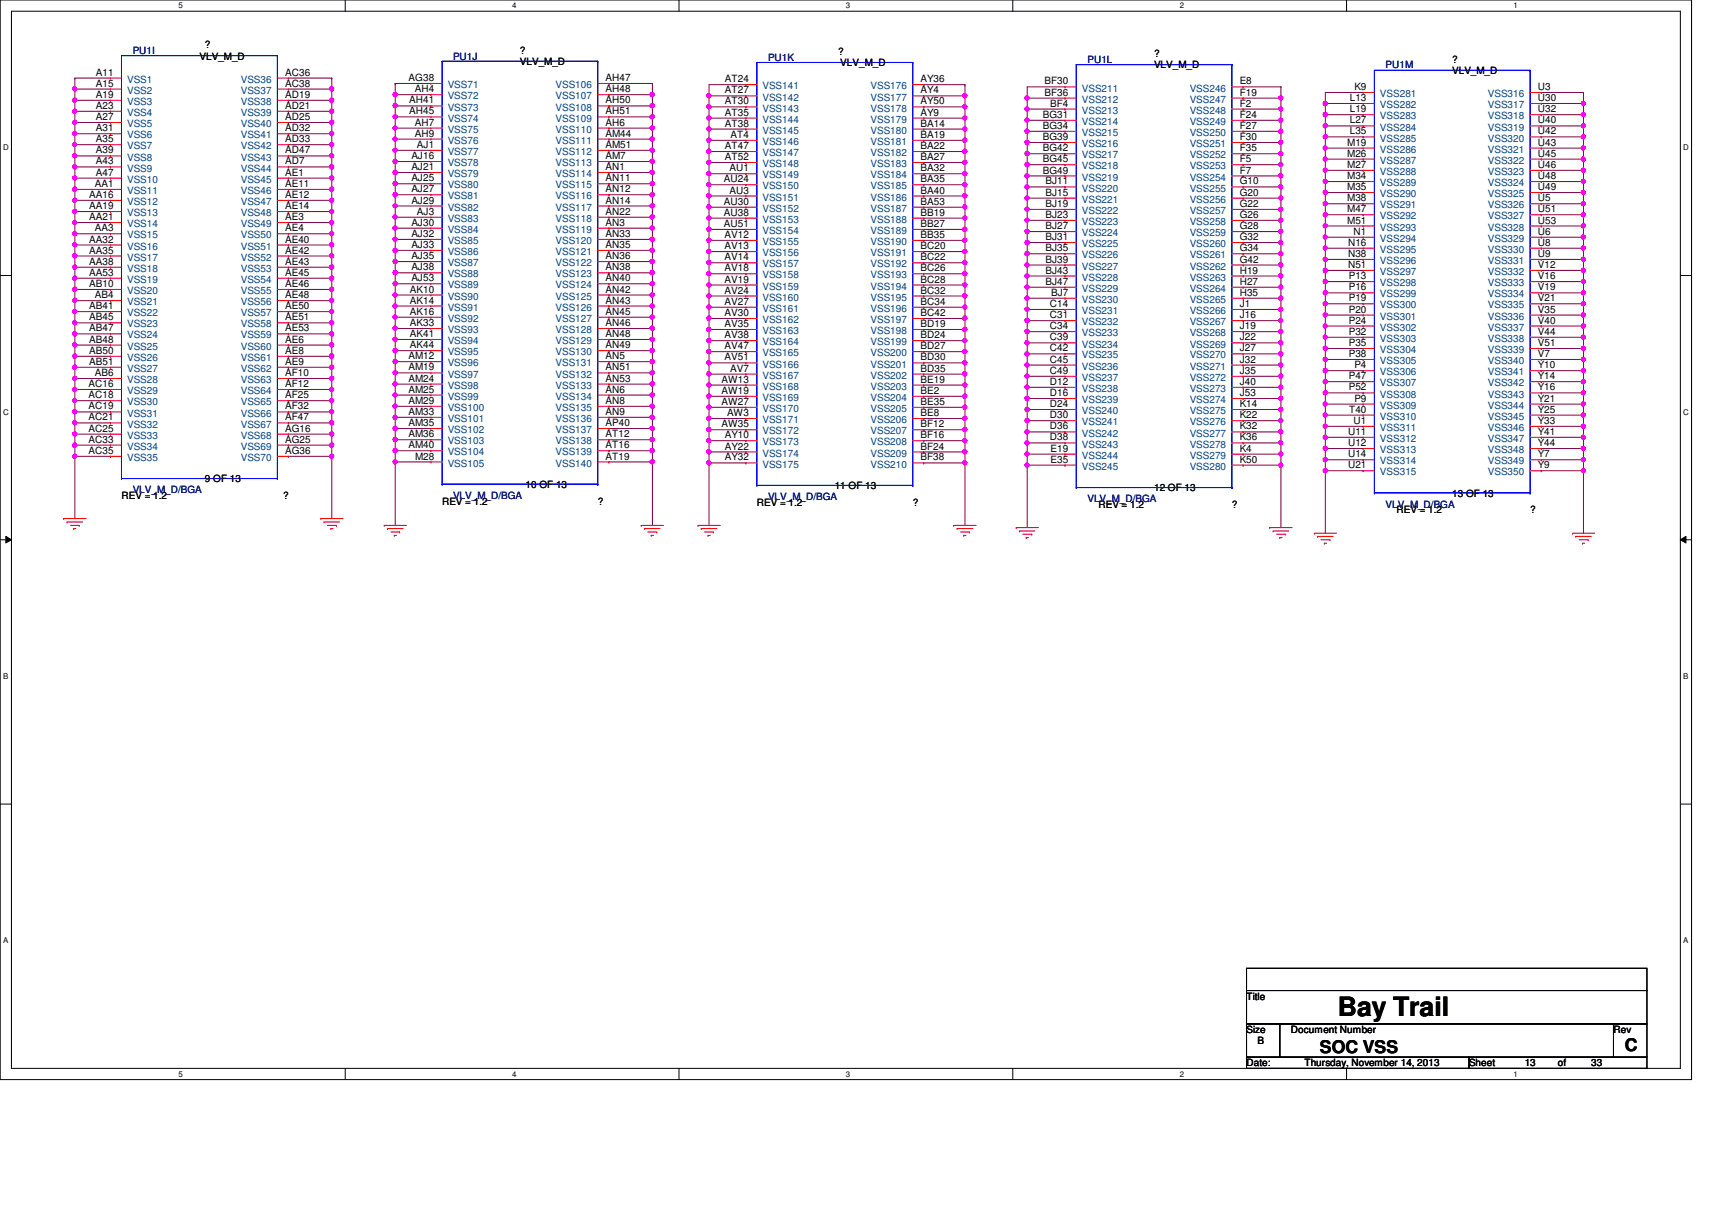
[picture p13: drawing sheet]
<svg xmlns="http://www.w3.org/2000/svg" width="297mm" height="210mm" viewBox="0 0 297 210" stroke-linecap="round" stroke-linejoin="round" font-family="sans-serif">
<defs><g id="words">
<text font-size="4.6" x="232.1" y="176.3">Bay Trail</text>
<g font-size="3">
<text x="229" y="182.6">SOC VSS</text>
<text x="281.9" y="182.4">C</text>
</g>
<g font-size="1.7" fill="#000080">
<text x="23" y="9.4">PU1I</text>
<text x="78.6" y="10.3">PU1J</text>
<text x="133.3" y="10.5">PU1K</text>
<text x="188.7" y="10.9">PU1L</text>
<text x="240.4" y="11.9">PU1M</text>
<text x="23" y="85.6">VLV_M_D/BGA</text>
<text x="78.6" y="86.6">VLV_M_D/BGA</text>
<text x="133.3" y="86.7">VLV_M_D/BGA</text>
<text x="188.7" y="87.1">VLV_M_D/BGA</text>
<text x="240.4" y="88.1">VLV_M_D/BGA</text>
</g>
<g font-size="1.7">
<text x="34.6" y="10.3">VLV_M_D</text>
<text x="35.6" y="8.4">?</text>
<text x="90.2" y="11.3">VLV_M_D</text>
<text x="90.2" y="9.4">?</text>
<text x="145.4" y="9.5">?</text>
<text x="145.8" y="11.5">VLV_M_D</text>
<text x="200.2" y="11.9">VLV_M_D</text>
<text x="200.2" y="9.9">?</text>
<text x="252" y="10.9">?</text>
<text x="16.6" y="13.1">A11</text>
<text x="16.6" y="15">A15</text>
<text x="16.6" y="17">A19</text>
<text x="49.5" y="15">AC38</text>
<text x="49.5" y="13.1">AC36</text>
<text x="49.5" y="17">AD19</text>
<text x="70.9" y="14.1">AG38</text>
<text x="71" y="17.9">AH41</text>
<text x="72" y="16">AH4</text>
<text x="105.1" y="17.9">AH50</text>
<text x="105.1" y="16">AH48</text>
<text x="105.1" y="14.1">AH47</text>
<text x="125.8" y="14.3">AT24</text>
<text x="125.8" y="16.2">AT27</text>
<text x="159.7" y="16.2">AY4</text>
<text x="159.7" y="14.3">AY36</text>
<text x="181.2" y="14.6">BF30</text>
<text x="181.2" y="16.6">BF36</text>
<text x="215.1" y="16.6">F19</text>
<text x="215.1" y="14.6">E8</text>
<text x="234.2" y="17.5">L13</text>
<text x="235" y="15.6">K9</text>
<text x="252" y="12.8">VLV_M_D</text>
<text x="266.8" y="15.6">U3</text>
<text x="266.8" y="17.5">U30</text>
<text x="16.6" y="18.9">A23</text>
<text x="16.6" y="20.8">A27</text>
<text x="16.6" y="22.8">A31</text>
<text x="49.5" y="18.9">AD21</text>
<text x="49.5" y="20.8">AD25</text>
<text x="49.5" y="22.8">AD32</text>
<text x="71" y="19.9">AH45</text>
<text x="72" y="23.7">AH9</text>
<text x="72" y="21.8">AH7</text>
<text x="105.1" y="23.7">AM44</text>
<text x="105.1" y="21.8">AH6</text>
<text x="105.1" y="19.9">AH51</text>
<text x="125.8" y="18.1">AT30</text>
<text x="125.8" y="20.1">AT35</text>
<text x="125.8" y="22">AT38</text>
<text x="126.7" y="23.9">AT4</text>
<text x="159.7" y="23.9">BA19</text>
<text x="159.7" y="22">BA14</text>
<text x="159.7" y="20.1">AY9</text>
<text x="159.7" y="18.1">AY50</text>
<text x="180.9" y="20.4">BG31</text>
<text x="180.9" y="22.4">BG34</text>
<text x="182.2" y="18.5">BF4</text>
<text x="215.1" y="22.4">F27</text>
<text x="215.1" y="20.4">F24</text>
<text x="215.1" y="18.5">F2</text>
<text x="234.2" y="19.5">L19</text>
<text x="234.2" y="21.4">L27</text>
<text x="234.2" y="23.3">L35</text>
<text x="266.8" y="23.3">U42</text>
<text x="266.8" y="21.4">U40</text>
<text x="266.8" y="19.5">U32</text>
<text x="16.6" y="24.7">A35</text>
<text x="16.6" y="28.5">A43</text>
<text x="16.6" y="26.6">A39</text>
<text x="49.5" y="24.7">AD33</text>
<text x="49.5" y="28.5">AD7</text>
<text x="49.5" y="26.6">AD47</text>
<text x="71.4" y="27.6">AJ16</text>
<text x="71.4" y="29.5">AJ21</text>
<text x="72.3" y="25.7">AJ1</text>
<text x="105.1" y="27.6">AM7</text>
<text x="105.1" y="29.5">AN1</text>
<text x="105.1" y="25.7">AM51</text>
<text x="125.8" y="25.9">AT47</text>
<text x="125.8" y="27.8">AT52</text>
<text x="126.6" y="29.7">AU1</text>
<text x="159.7" y="27.8">BA27</text>
<text x="159.7" y="29.7">BA32</text>
<text x="159.7" y="25.9">BA22</text>
<text x="180.9" y="26.2">BG42</text>
<text x="180.9" y="24.3">BG39</text>
<text x="180.9" y="28.2">BG45</text>
<text x="215.1" y="26.2">F35</text>
<text x="215.1" y="28.2">F5</text>
<text x="215.1" y="24.3">F30</text>
<text x="233.8" y="27.2">M26</text>
<text x="233.8" y="29.1">M27</text>
<text x="233.8" y="25.3">M19</text>
<text x="266.8" y="27.2">U45</text>
<text x="266.8" y="25.3">U43</text>
<text x="266.8" y="29.1">U46</text>
<text x="15.5" y="34.3">AA16</text>
<text x="16.5" y="32.4">AA1</text>
<text x="16.6" y="30.5">A47</text>
<text x="49.5" y="30.5">AE1</text>
<text x="49.5" y="34.3">AE12</text>
<text x="49.5" y="32.4">AE11</text>
<text x="71.4" y="33.4">AJ27</text>
<text x="71.4" y="35.3">AJ29</text>
<text x="71.4" y="31.5">AJ25</text>
<text x="105.1" y="33.4">AN12</text>
<text x="105.1" y="35.3">AN14</text>
<text x="105.1" y="31.5">AN11</text>
<text x="125.6" y="31.6">AU24</text>
<text x="125.6" y="35.5">AU30</text>
<text x="126.6" y="33.6">AU3</text>
<text x="159.7" y="33.6">BA40</text>
<text x="159.7" y="35.5">BA53</text>
<text x="159.7" y="31.6">BA35</text>
<text x="180.9" y="30.1">BG49</text>
<text x="181.4" y="32">BJ11</text>
<text x="181.4" y="35.9">BJ19</text>
<text x="181.4" y="34">BJ15</text>
<text x="215.1" y="30.1">F7</text>
<text x="215.1" y="32">G10</text>
<text x="215.1" y="35.9">G22</text>
<text x="215.1" y="34">G20</text>
<text x="233.8" y="31.1">M34</text>
<text x="233.8" y="33">M35</text>
<text x="233.8" y="34.9">M38</text>
<text x="266.8" y="34.9">U5</text>
<text x="266.8" y="31.1">U48</text>
<text x="266.8" y="33">U49</text>
<text x="15.5" y="38.2">AA21</text>
<text x="15.5" y="36.3">AA19</text>
<text x="16.5" y="40.1">AA3</text>
<text x="49.5" y="40.1">AE4</text>
<text x="49.5" y="38.2">AE3</text>
<text x="49.5" y="36.3">AE14</text>
<text x="71.4" y="41.1">AJ32</text>
<text x="71.4" y="39.2">AJ30</text>
<text x="72.3" y="37.3">AJ3</text>
<text x="105.1" y="41.1">AN33</text>
<text x="105.1" y="39.2">AN3</text>
<text x="105.1" y="37.3">AN22</text>
<text x="125.6" y="37.4">AU38</text>
<text x="125.6" y="39.4">AU51</text>
<text x="125.7" y="41.3">AV12</text>
<text x="159.7" y="41.3">BB35</text>
<text x="159.7" y="39.4">BB27</text>
<text x="159.7" y="37.4">BB19</text>
<text x="181.4" y="41.7">BJ31</text>
<text x="181.4" y="39.8">BJ27</text>
<text x="181.4" y="37.8">BJ23</text>
<text x="215.1" y="37.8">G26</text>
<text x="215.1" y="39.8">G28</text>
<text x="215.1" y="41.7">G32</text>
<text x="233.8" y="36.8">M47</text>
<text x="233.8" y="38.8">M51</text>
<text x="234.9" y="40.7">N1</text>
<text x="266.8" y="36.8">U51</text>
<text x="266.8" y="38.8">U53</text>
<text x="266.8" y="40.7">U6</text>
<text x="15.5" y="42.1">AA32</text>
<text x="15.5" y="44">AA35</text>
<text x="15.5" y="47.8">AA53</text>
<text x="15.5" y="45.9">AA38</text>
<text x="49.5" y="42.1">AE40</text>
<text x="49.5" y="44">AE42</text>
<text x="49.5" y="45.9">AE43</text>
<text x="49.5" y="47.8">AE45</text>
<text x="71.4" y="46.9">AJ38</text>
<text x="71.4" y="43">AJ33</text>
<text x="71.4" y="45">AJ35</text>
<text x="105.1" y="46.9">AN38</text>
<text x="105.1" y="43">AN35</text>
<text x="105.1" y="45">AN36</text>
<text x="125.7" y="45.2">AV14</text>
<text x="125.7" y="43.2">AV13</text>
<text x="125.7" y="47.1">AV18</text>
<text x="159.7" y="47.1">BC26</text>
<text x="159.7" y="43.2">BC20</text>
<text x="159.7" y="45.2">BC22</text>
<text x="181.4" y="47.5">BJ43</text>
<text x="181.4" y="45.6">BJ39</text>
<text x="181.4" y="43.6">BJ35</text>
<text x="215.1" y="45.6">G42</text>
<text x="215.1" y="43.6">G34</text>
<text x="215.1" y="47.5">H19</text>
<text x="233.9" y="42.6">N16</text>
<text x="233.9" y="46.5">N51</text>
<text x="233.9" y="44.6">N38</text>
<text x="266.8" y="42.6">U8</text>
<text x="266.8" y="46.5">V12</text>
<text x="266.8" y="44.6">U9</text>
<text x="15.5" y="49.8">AB10</text>
<text x="15.5" y="53.6">AB41</text>
<text x="16.5" y="51.7">AB4</text>
<text x="49.5" y="49.8">AE46</text>
<text x="49.5" y="51.7">AE48</text>
<text x="49.5" y="53.6">AE50</text>
<text x="71.1" y="52.7">AK14</text>
<text x="71.1" y="50.8">AK10</text>
<text x="71.4" y="48.8">AJ53</text>
<text x="105.1" y="52.7">AN43</text>
<text x="105.1" y="50.8">AN42</text>
<text x="105.1" y="48.8">AN40</text>
<text x="125.7" y="49">AV19</text>
<text x="125.7" y="50.9">AV24</text>
<text x="125.7" y="52.9">AV27</text>
<text x="159.7" y="52.9">BC34</text>
<text x="159.7" y="50.9">BC32</text>
<text x="159.7" y="49">BC28</text>
<text x="181.4" y="49.4">BJ47</text>
<text x="182.2" y="53.3">C14</text>
<text x="182.4" y="51.3">BJ7</text>
<text x="215.1" y="49.4">H27</text>
<text x="215.1" y="51.3">H35</text>
<text x="215.1" y="53.3">J1</text>
<text x="234" y="50.4">P16</text>
<text x="234" y="48.4">P13</text>
<text x="234" y="52.3">P19</text>
<text x="266.8" y="50.4">V19</text>
<text x="266.8" y="48.4">V16</text>
<text x="266.8" y="52.3">V21</text>
<text x="15.5" y="55.6">AB45</text>
<text x="15.5" y="57.5">AB47</text>
<text x="15.5" y="59.4">AB48</text>
<text x="49.5" y="55.6">AE51</text>
<text x="49.5" y="57.5">AE53</text>
<text x="49.5" y="59.4">AE6</text>
<text x="71.1" y="58.5">AK41</text>
<text x="71.1" y="56.6">AK33</text>
<text x="71.1" y="54.6">AK16</text>
<text x="105.1" y="58.5">AN48</text>
<text x="105.1" y="56.6">AN46</text>
<text x="105.1" y="54.6">AN45</text>
<text x="125.7" y="54.8">AV30</text>
<text x="125.7" y="56.7">AV35</text>
<text x="125.7" y="58.7">AV38</text>
<text x="159.7" y="58.7">BD24</text>
<text x="159.7" y="56.7">BD19</text>
<text x="159.7" y="54.8">BC42</text>
<text x="182.2" y="55.2">C31</text>
<text x="182.2" y="57.1">C34</text>
<text x="182.2" y="59.1">C39</text>
<text x="215.1" y="55.2">J16</text>
<text x="215.1" y="57.1">J19</text>
<text x="215.1" y="59.1">J22</text>
<text x="234" y="54.2">P20</text>
<text x="234" y="56.1">P24</text>
<text x="234" y="58.1">P32</text>
<text x="266.8" y="54.2">V35</text>
<text x="266.8" y="56.1">V40</text>
<text x="266.8" y="58.1">V44</text>
<text x="15.5" y="63.3">AB51</text>
<text x="15.5" y="61.4">AB50</text>
<text x="16.5" y="65.2">AB6</text>
<text x="49.5" y="63.3">AE9</text>
<text x="49.5" y="61.4">AE8</text>
<text x="49.5" y="65.2">AF10</text>
<text x="70.9" y="64.3">AM19</text>
<text x="70.9" y="62.3">AM12</text>
<text x="71.1" y="60.4">AK44</text>
<text x="105.1" y="64.3">AN51</text>
<text x="105.1" y="62.3">AN5</text>
<text x="105.1" y="60.4">AN49</text>
<text x="125.7" y="60.6">AV47</text>
<text x="125.7" y="62.5">AV51</text>
<text x="126.7" y="64.5">AV7</text>
<text x="159.7" y="64.5">BD35</text>
<text x="159.7" y="62.5">BD30</text>
<text x="159.7" y="60.6">BD27</text>
<text x="182.2" y="61">C42</text>
<text x="182.2" y="62.9">C45</text>
<text x="182.2" y="64.9">C49</text>
<text x="215.1" y="61">J27</text>
<text x="215.1" y="62.9">J32</text>
<text x="215.1" y="64.9">J35</text>
<text x="234" y="61.9">P38</text>
<text x="234" y="60">P35</text>
<text x="234" y="65.8">P47</text>
<text x="235" y="63.9">P4</text>
<text x="266.8" y="61.9">V7</text>
<text x="266.8" y="60">V51</text>
<text x="266.8" y="63.9">Y10</text>
<text x="266.8" y="65.8">Y14</text>
<text x="15.4" y="67.1">AC16</text>
<text x="15.4" y="69.1">AC18</text>
<text x="15.4" y="71">AC19</text>
<text x="49.5" y="67.1">AF12</text>
<text x="49.5" y="69.1">AF25</text>
<text x="49.5" y="71">AF32</text>
<text x="70.9" y="72">AM33</text>
<text x="70.9" y="70.1">AM29</text>
<text x="70.9" y="68.1">AM25</text>
<text x="70.9" y="66.2">AM24</text>
<text x="105.1" y="72">AN9</text>
<text x="105.1" y="70.1">AN8</text>
<text x="105.1" y="68.1">AN6</text>
<text x="105.1" y="66.2">AN53</text>
<text x="125.2" y="70.2">AW27</text>
<text x="125.2" y="66.4">AW13</text>
<text x="125.2" y="68.3">AW19</text>
<text x="159.7" y="70.2">BE35</text>
<text x="159.7" y="68.3">BE2</text>
<text x="159.7" y="66.4">BE19</text>
<text x="182.2" y="66.8">D12</text>
<text x="182.2" y="68.7">D16</text>
<text x="182.2" y="70.6">D24</text>
<text x="215.1" y="66.8">J40</text>
<text x="215.1" y="68.7">J53</text>
<text x="215.1" y="70.6">K14</text>
<text x="234" y="67.7">P52</text>
<text x="234.1" y="71.6">T40</text>
<text x="235" y="69.7">P9</text>
<text x="266.8" y="67.7">Y16</text>
<text x="266.8" y="69.7">Y21</text>
<text x="266.8" y="71.6">Y25</text>
<text x="15.4" y="72.9">AC21</text>
<text x="15.4" y="74.9">AC25</text>
<text x="15.4" y="76.8">AC33</text>
<text x="49.5" y="72.9">AF47</text>
<text x="49.5" y="74.9">AG16</text>
<text x="49.5" y="76.8">AG25</text>
<text x="70.9" y="77.8">AM40</text>
<text x="70.9" y="75.9">AM36</text>
<text x="70.9" y="73.9">AM35</text>
<text x="105.1" y="77.8">AT16</text>
<text x="105.1" y="75.9">AT12</text>
<text x="105.1" y="73.9">AP40</text>
<text x="125.2" y="74.1">AW35</text>
<text x="125.8" y="76">AY10</text>
<text x="125.8" y="78">AY22</text>
<text x="126.2" y="72.2">AW3</text>
<text x="159.7" y="78">BF24</text>
<text x="159.7" y="76">BF16</text>
<text x="159.7" y="74.1">BF12</text>
<text x="159.7" y="72.2">BE8</text>
<text x="182.2" y="72.6">D30</text>
<text x="182.2" y="74.5">D36</text>
<text x="182.2" y="76.4">D38</text>
<text x="215.1" y="72.6">K22</text>
<text x="215.1" y="74.5">K32</text>
<text x="215.1" y="76.4">K36</text>
<text x="233.9" y="75.4">U11</text>
<text x="233.9" y="77.4">U12</text>
<text x="234.9" y="73.5">U1</text>
<text x="266.8" y="73.5">Y33</text>
<text x="266.8" y="75.4">Y41</text>
<text x="266.8" y="77.4">Y44</text>
<text x="15.4" y="78.7">AC35</text>
<text x="35.6" y="83.7">9 OF 13</text>
<text x="49.5" y="78.7">AG36</text>
<text x="72" y="79.7">M28</text>
<text x="105.1" y="79.7">AT19</text>
<text x="125.8" y="79.9">AY32</text>
<text x="159.7" y="79.9">BF38</text>
<text x="182.3" y="80.3">E35</text>
<text x="182.3" y="78.4">E19</text>
<text x="215.1" y="80.3">K50</text>
<text x="215.1" y="78.4">K4</text>
<text x="233.9" y="81.2">U21</text>
<text x="233.9" y="79.3">U14</text>
<text x="266.8" y="81.2">Y9</text>
<text x="266.8" y="79.3">Y7</text>
<text x="21.1" y="86.6">REV = 1.2</text>
<text x="49.1" y="86.6">?</text>
<text x="76.7" y="87.5">REV = 1.2</text>
<text x="91.2" y="84.6">10 OF 13</text>
<text x="103.7" y="87.5">?</text>
<text x="131.3" y="87.7">REV = 1.2</text>
<text x="144.8" y="84.8">11 OF 13</text>
<text x="158.4" y="87.7">?</text>
<text x="190.6" y="88.1">REV = 1.2</text>
<text x="200.2" y="85.2">12 OF 13</text>
<text x="213.7" y="88.1">?</text>
<text x="242.3" y="89.1">REV = 1.2</text>
<text x="252" y="86.2">13 OF 13</text>
<text x="265.5" y="89.1">?</text>
<text x="216.3" y="173.4">Title</text>
<text x="216.3" y="179.2">Size</text>
<text x="224" y="179.2">Document Number</text>
<text x="279.9" y="179.2">Rev</text>
<text x="216.3" y="185">Date:</text>
<text x="218.2" y="181.1">B</text>
<text x="226.3" y="185">Thursday, November 14, 2013</text>
<text x="254.9" y="185">Sheet</text>
<text x="264.5" y="185">13</text>
<text x="270.3" y="185">of</text>
<text x="276.1" y="185">33</text>
</g>
<g font-size="1.7" fill="#004080">
<text x="22.1" y="14.4">VSS1</text>
<text x="22.1" y="16.3">VSS2</text>
<text x="41.8" y="16.3">VSS37</text>
<text x="41.8" y="14.4">VSS36</text>
<text x="77.7" y="17.2">VSS72</text>
<text x="77.7" y="15.3">VSS71</text>
<text x="96.4" y="17.2">VSS107</text>
<text x="96.4" y="15.3">VSS106</text>
<text x="132.3" y="15.5">VSS141</text>
<text x="132.3" y="17.4">VSS142</text>
<text x="151" y="17.4">VSS177</text>
<text x="151" y="15.5">VSS176</text>
<text x="187.7" y="15.9">VSS211</text>
<text x="187.7" y="17.8">VSS212</text>
<text x="206.4" y="17.8">VSS247</text>
<text x="206.4" y="15.9">VSS246</text>
<text x="239.4" y="16.8">VSS281</text>
<text x="258.1" y="16.8">VSS316</text>
<text x="22.1" y="18.2">VSS3</text>
<text x="22.1" y="20.1">VSS4</text>
<text x="22.1" y="22.1">VSS5</text>
<text x="41.8" y="18.2">VSS38</text>
<text x="41.8" y="20.1">VSS39</text>
<text x="41.8" y="22.1">VSS40</text>
<text x="77.7" y="19.2">VSS73</text>
<text x="77.7" y="23">VSS75</text>
<text x="77.7" y="21.1">VSS74</text>
<text x="96.4" y="23">VSS110</text>
<text x="96.4" y="21.1">VSS109</text>
<text x="96.4" y="19.2">VSS108</text>
<text x="132.3" y="19.3">VSS143</text>
<text x="132.3" y="21.3">VSS144</text>
<text x="132.3" y="23.2">VSS145</text>
<text x="151" y="23.2">VSS180</text>
<text x="151" y="21.3">VSS179</text>
<text x="151" y="19.3">VSS178</text>
<text x="187.7" y="19.7">VSS213</text>
<text x="187.7" y="21.7">VSS214</text>
<text x="187.7" y="23.6">VSS215</text>
<text x="206.4" y="23.6">VSS250</text>
<text x="206.4" y="21.7">VSS249</text>
<text x="206.4" y="19.7">VSS248</text>
<text x="239.4" y="18.8">VSS282</text>
<text x="239.4" y="20.7">VSS283</text>
<text x="239.4" y="22.6">VSS284</text>
<text x="258.1" y="18.8">VSS317</text>
<text x="258.1" y="22.6">VSS319</text>
<text x="258.1" y="20.7">VSS318</text>
<text x="22.1" y="24">VSS6</text>
<text x="22.1" y="25.9">VSS7</text>
<text x="22.1" y="29.8">VSS9</text>
<text x="22.1" y="27.9">VSS8</text>
<text x="41.8" y="24">VSS41</text>
<text x="41.8" y="25.9">VSS42</text>
<text x="41.8" y="29.8">VSS44</text>
<text x="41.8" y="27.9">VSS43</text>
<text x="77.7" y="28.8">VSS78</text>
<text x="77.7" y="24.9">VSS76</text>
<text x="77.7" y="26.9">VSS77</text>
<text x="96.4" y="28.8">VSS113</text>
<text x="96.4" y="24.9">VSS111</text>
<text x="96.4" y="26.9">VSS112</text>
<text x="132.3" y="27.1">VSS147</text>
<text x="132.3" y="25.1">VSS146</text>
<text x="132.3" y="29">VSS148</text>
<text x="151" y="29">VSS183</text>
<text x="151" y="25.1">VSS181</text>
<text x="151" y="27.1">VSS182</text>
<text x="187.7" y="27.5">VSS217</text>
<text x="187.7" y="25.5">VSS216</text>
<text x="187.7" y="29.4">VSS218</text>
<text x="206.4" y="27.5">VSS252</text>
<text x="206.4" y="29.4">VSS253</text>
<text x="206.4" y="25.5">VSS251</text>
<text x="239.4" y="28.4">VSS287</text>
<text x="239.4" y="24.6">VSS285</text>
<text x="239.4" y="26.5">VSS286</text>
<text x="258.1" y="24.6">VSS320</text>
<text x="258.1" y="28.4">VSS322</text>
<text x="258.1" y="26.5">VSS321</text>
<text x="22.1" y="31.7">VSS10</text>
<text x="22.1" y="35.6">VSS12</text>
<text x="22.1" y="33.7">VSS11</text>
<text x="41.8" y="31.7">VSS45</text>
<text x="41.8" y="35.6">VSS47</text>
<text x="41.8" y="33.7">VSS46</text>
<text x="77.7" y="34.6">VSS81</text>
<text x="77.7" y="32.7">VSS80</text>
<text x="77.7" y="30.7">VSS79</text>
<text x="96.4" y="34.6">VSS116</text>
<text x="96.4" y="32.7">VSS115</text>
<text x="96.4" y="30.7">VSS114</text>
<text x="132.3" y="30.9">VSS149</text>
<text x="132.3" y="32.9">VSS150</text>
<text x="132.3" y="34.8">VSS151</text>
<text x="151" y="34.8">VSS186</text>
<text x="151" y="32.9">VSS185</text>
<text x="151" y="30.9">VSS184</text>
<text x="187.7" y="31.3">VSS219</text>
<text x="187.7" y="33.2">VSS220</text>
<text x="187.7" y="35.2">VSS221</text>
<text x="206.4" y="31.3">VSS254</text>
<text x="206.4" y="33.2">VSS255</text>
<text x="206.4" y="35.2">VSS256</text>
<text x="239.4" y="32.3">VSS289</text>
<text x="239.4" y="30.4">VSS288</text>
<text x="239.4" y="34.2">VSS290</text>
<text x="258.1" y="30.4">VSS323</text>
<text x="258.1" y="32.3">VSS324</text>
<text x="258.1" y="34.2">VSS325</text>
<text x="22.1" y="41.4">VSS15</text>
<text x="22.1" y="39.4">VSS14</text>
<text x="22.1" y="37.5">VSS13</text>
<text x="41.8" y="41.4">VSS50</text>
<text x="41.8" y="39.4">VSS49</text>
<text x="41.8" y="37.5">VSS48</text>
<text x="77.7" y="40.4">VSS84</text>
<text x="77.7" y="38.5">VSS83</text>
<text x="77.7" y="36.5">VSS82</text>
<text x="96.4" y="40.4">VSS119</text>
<text x="96.4" y="38.5">VSS118</text>
<text x="96.4" y="36.5">VSS117</text>
<text x="132.3" y="36.7">VSS152</text>
<text x="132.3" y="38.7">VSS153</text>
<text x="132.3" y="40.6">VSS154</text>
<text x="151" y="40.6">VSS189</text>
<text x="151" y="38.7">VSS188</text>
<text x="151" y="36.7">VSS187</text>
<text x="187.7" y="37.1">VSS222</text>
<text x="187.7" y="41">VSS224</text>
<text x="187.7" y="39">VSS223</text>
<text x="206.4" y="37.1">VSS257</text>
<text x="206.4" y="39">VSS258</text>
<text x="206.4" y="41">VSS259</text>
<text x="239.4" y="38.1">VSS292</text>
<text x="239.4" y="36.2">VSS291</text>
<text x="239.4" y="40">VSS293</text>
<text x="239.4" y="42">VSS294</text>
<text x="258.1" y="38.1">VSS327</text>
<text x="258.1" y="36.2">VSS326</text>
<text x="258.1" y="40">VSS328</text>
<text x="258.1" y="42">VSS329</text>
<text x="22.1" y="43.3">VSS16</text>
<text x="22.1" y="45.2">VSS17</text>
<text x="22.1" y="47.2">VSS18</text>
<text x="41.8" y="43.3">VSS51</text>
<text x="41.8" y="45.2">VSS52</text>
<text x="41.8" y="47.2">VSS53</text>
<text x="77.7" y="44.2">VSS86</text>
<text x="77.7" y="46.2">VSS87</text>
<text x="77.7" y="42.3">VSS85</text>
<text x="96.4" y="44.2">VSS121</text>
<text x="96.4" y="46.2">VSS122</text>
<text x="96.4" y="42.3">VSS120</text>
<text x="132.3" y="42.5">VSS155</text>
<text x="132.3" y="46.4">VSS157</text>
<text x="132.3" y="44.4">VSS156</text>
<text x="151" y="44.4">VSS191</text>
<text x="151" y="46.4">VSS192</text>
<text x="151" y="42.5">VSS190</text>
<text x="187.7" y="46.8">VSS227</text>
<text x="187.7" y="44.8">VSS226</text>
<text x="187.7" y="42.9">VSS225</text>
<text x="206.4" y="42.9">VSS260</text>
<text x="206.4" y="46.8">VSS262</text>
<text x="206.4" y="44.8">VSS261</text>
<text x="239.4" y="43.9">VSS295</text>
<text x="239.4" y="47.7">VSS297</text>
<text x="239.4" y="45.8">VSS296</text>
<text x="258.1" y="43.9">VSS330</text>
<text x="258.1" y="47.7">VSS332</text>
<text x="258.1" y="45.8">VSS331</text>
<text x="22.1" y="49.1">VSS19</text>
<text x="22.1" y="51">VSS20</text>
<text x="22.1" y="53">VSS21</text>
<text x="41.8" y="49.1">VSS54</text>
<text x="41.8" y="51">VSS55</text>
<text x="41.8" y="53">VSS56</text>
<text x="77.7" y="53.9">VSS91</text>
<text x="77.7" y="52">VSS90</text>
<text x="77.7" y="48.1">VSS88</text>
<text x="77.7" y="50">VSS89</text>
<text x="96.4" y="53.9">VSS126</text>
<text x="96.4" y="52">VSS125</text>
<text x="96.4" y="48.1">VSS123</text>
<text x="96.4" y="50">VSS124</text>
<text x="132.3" y="50.2">VSS159</text>
<text x="132.3" y="48.3">VSS158</text>
<text x="132.3" y="52.2">VSS160</text>
<text x="151" y="52.2">VSS195</text>
<text x="151" y="48.3">VSS193</text>
<text x="151" y="50.2">VSS194</text>
<text x="187.7" y="50.6">VSS229</text>
<text x="187.7" y="52.5">VSS230</text>
<text x="187.7" y="48.7">VSS228</text>
<text x="206.4" y="50.6">VSS264</text>
<text x="206.4" y="48.7">VSS263</text>
<text x="206.4" y="52.5">VSS265</text>
<text x="239.4" y="51.6">VSS299</text>
<text x="239.4" y="49.7">VSS298</text>
<text x="239.4" y="53.5">VSS300</text>
<text x="258.1" y="51.6">VSS334</text>
<text x="258.1" y="49.7">VSS333</text>
<text x="258.1" y="53.5">VSS335</text>
<text x="22.1" y="54.9">VSS22</text>
<text x="22.1" y="56.8">VSS23</text>
<text x="22.1" y="58.7">VSS24</text>
<text x="41.8" y="54.9">VSS57</text>
<text x="41.8" y="56.8">VSS58</text>
<text x="41.8" y="58.7">VSS59</text>
<text x="77.7" y="59.7">VSS94</text>
<text x="77.7" y="57.8">VSS93</text>
<text x="77.7" y="55.8">VSS92</text>
<text x="96.4" y="59.7">VSS129</text>
<text x="96.4" y="57.8">VSS128</text>
<text x="96.4" y="55.8">VSS127</text>
<text x="132.3" y="54.1">VSS161</text>
<text x="132.3" y="56">VSS162</text>
<text x="132.3" y="58">VSS163</text>
<text x="132.3" y="59.9">VSS164</text>
<text x="151" y="59.9">VSS199</text>
<text x="151" y="58">VSS198</text>
<text x="151" y="56">VSS197</text>
<text x="151" y="54.1">VSS196</text>
<text x="187.7" y="54.5">VSS231</text>
<text x="187.7" y="56.4">VSS232</text>
<text x="187.7" y="58.3">VSS233</text>
<text x="206.4" y="54.5">VSS266</text>
<text x="206.4" y="56.4">VSS267</text>
<text x="206.4" y="58.3">VSS268</text>
<text x="239.4" y="55.5">VSS301</text>
<text x="239.4" y="57.4">VSS302</text>
<text x="239.4" y="59.3">VSS303</text>
<text x="258.1" y="55.5">VSS336</text>
<text x="258.1" y="57.4">VSS337</text>
<text x="258.1" y="59.3">VSS338</text>
<text x="22.1" y="60.7">VSS25</text>
<text x="22.1" y="64.5">VSS27</text>
<text x="22.1" y="62.6">VSS26</text>
<text x="41.8" y="60.7">VSS60</text>
<text x="41.8" y="64.5">VSS62</text>
<text x="41.8" y="62.6">VSS61</text>
<text x="77.7" y="65.5">VSS97</text>
<text x="77.7" y="63.5">VSS96</text>
<text x="77.7" y="61.6">VSS95</text>
<text x="96.4" y="65.5">VSS132</text>
<text x="96.4" y="63.5">VSS131</text>
<text x="96.4" y="61.6">VSS130</text>
<text x="132.3" y="61.8">VSS165</text>
<text x="132.3" y="63.8">VSS166</text>
<text x="132.3" y="65.7">VSS167</text>
<text x="151" y="65.7">VSS202</text>
<text x="151" y="63.8">VSS201</text>
<text x="151" y="61.8">VSS200</text>
<text x="187.7" y="62.2">VSS235</text>
<text x="187.7" y="60.3">VSS234</text>
<text x="187.7" y="64.1">VSS236</text>
<text x="206.4" y="62.2">VSS270</text>
<text x="206.4" y="60.3">VSS269</text>
<text x="206.4" y="64.1">VSS271</text>
<text x="239.4" y="63.2">VSS305</text>
<text x="239.4" y="61.3">VSS304</text>
<text x="239.4" y="65.1">VSS306</text>
<text x="258.1" y="63.2">VSS340</text>
<text x="258.1" y="61.3">VSS339</text>
<text x="258.1" y="65.1">VSS341</text>
<text x="22.1" y="66.5">VSS28</text>
<text x="22.1" y="68.4">VSS29</text>
<text x="22.1" y="70.3">VSS30</text>
<text x="41.8" y="66.5">VSS63</text>
<text x="41.8" y="68.4">VSS64</text>
<text x="41.8" y="70.3">VSS65</text>
<text x="77.7" y="71.3">VSS100</text>
<text x="77.7" y="69.3">VSS99</text>
<text x="77.7" y="67.4">VSS98</text>
<text x="96.4" y="71.3">VSS135</text>
<text x="96.4" y="69.3">VSS134</text>
<text x="96.4" y="67.4">VSS133</text>
<text x="132.3" y="71.5">VSS170</text>
<text x="132.3" y="67.6">VSS168</text>
<text x="132.3" y="69.6">VSS169</text>
<text x="151" y="71.5">VSS205</text>
<text x="151" y="69.6">VSS204</text>
<text x="151" y="67.6">VSS203</text>
<text x="187.7" y="66.1">VSS237</text>
<text x="187.7" y="68">VSS238</text>
<text x="187.7" y="69.9">VSS239</text>
<text x="187.7" y="71.8">VSS240</text>
<text x="206.4" y="66.1">VSS272</text>
<text x="206.4" y="68">VSS273</text>
<text x="206.4" y="69.9">VSS274</text>
<text x="206.4" y="71.8">VSS275</text>
<text x="239.4" y="67">VSS307</text>
<text x="239.4" y="69">VSS308</text>
<text x="239.4" y="70.9">VSS309</text>
<text x="258.1" y="67">VSS342</text>
<text x="258.1" y="69">VSS343</text>
<text x="258.1" y="70.9">VSS344</text>
<text x="22.1" y="72.3">VSS31</text>
<text x="22.1" y="74.2">VSS32</text>
<text x="22.1" y="76.1">VSS33</text>
<text x="41.8" y="72.3">VSS66</text>
<text x="41.8" y="74.2">VSS67</text>
<text x="41.8" y="76.1">VSS68</text>
<text x="77.7" y="77.1">VSS103</text>
<text x="77.7" y="75.1">VSS102</text>
<text x="77.7" y="73.2">VSS101</text>
<text x="96.4" y="77.1">VSS138</text>
<text x="96.4" y="75.1">VSS137</text>
<text x="96.4" y="73.2">VSS136</text>
<text x="132.3" y="75.4">VSS172</text>
<text x="132.3" y="77.3">VSS173</text>
<text x="132.3" y="73.4">VSS171</text>
<text x="151" y="77.3">VSS208</text>
<text x="151" y="75.4">VSS207</text>
<text x="151" y="73.4">VSS206</text>
<text x="187.7" y="73.8">VSS241</text>
<text x="187.7" y="75.7">VSS242</text>
<text x="187.7" y="77.6">VSS243</text>
<text x="206.4" y="73.8">VSS276</text>
<text x="206.4" y="75.7">VSS277</text>
<text x="206.4" y="77.6">VSS278</text>
<text x="239.4" y="72.8">VSS310</text>
<text x="239.4" y="74.8">VSS311</text>
<text x="239.4" y="76.7">VSS312</text>
<text x="258.1" y="72.8">VSS345</text>
<text x="258.1" y="74.8">VSS346</text>
<text x="258.1" y="76.7">VSS347</text>
<text x="22.1" y="78">VSS34</text>
<text x="22.1" y="80">VSS35</text>
<text x="41.8" y="78">VSS69</text>
<text x="41.8" y="80">VSS70</text>
<text x="77.7" y="79">VSS104</text>
<text x="77.7" y="80.9">VSS105</text>
<text x="96.4" y="79">VSS139</text>
<text x="96.4" y="80.9">VSS140</text>
<text x="132.3" y="81.1">VSS175</text>
<text x="132.3" y="79.2">VSS174</text>
<text x="151" y="79.2">VSS209</text>
<text x="151" y="81.1">VSS210</text>
<text x="187.7" y="81.5">VSS245</text>
<text x="187.7" y="79.6">VSS244</text>
<text x="206.4" y="81.5">VSS280</text>
<text x="206.4" y="79.6">VSS279</text>
<text x="239.4" y="78.6">VSS313</text>
<text x="239.4" y="82.5">VSS315</text>
<text x="239.4" y="80.6">VSS314</text>
<text x="258.1" y="78.6">VSS348</text>
<text x="258.1" y="82.5">VSS350</text>
<text x="258.1" y="80.6">VSS349</text>
</g>
<g font-size="1.4">
<text x="30.9" y="1.4">5</text>
<text x="88.9" y="1.4">4</text>
<text x="146.8" y="1.4">3</text>
<text x="204.7" y="1.4">2</text>
<text x="262.6" y="1.4">1</text>
<text x=".5" y="26.1">D</text>
<text x="292.1" y="26.1">D</text>
<text x=".5" y="71.9">C</text>
<text x="292.1" y="71.9">C</text>
<text x=".5" y="117.8">B</text>
<text x="292.1" y="117.8">B</text>
<text x=".5" y="163.6">A</text>
<text x="292.1" y="163.6">A</text>
<text x="30.9" y="186.8">5</text>
<text x="88.9" y="186.8">4</text>
<text x="146.8" y="186.8">3</text>
<text x="204.7" y="186.8">2</text>
<text x="262.6" y="186.8">1</text>
</g>
</g></defs>
<path d="M0 0h293.5v187.3h-293.5zM2 1.9h289.5v183.4h-289.5z" fill="none" stroke="#000" stroke-width=".17"/>
<g fill="#fff">
<path d="M30.9 .2h.8v1.5h-.8z"/>
<path d="M30.9 185.5h.8v1.6h-.8z"/>
</g>
<path d="M59.9 0v1.9M59.9 185.3v2" fill="none" stroke="#000" stroke-width=".17"/>
<g fill="#fff">
<path d="M88.9 .2h.7v1.5h-.7z"/>
<path d="M88.9 185.5h.7v1.6h-.7z"/>
</g>
<path d="M117.8 0v1.9M117.8 185.3v2" fill="none" stroke="#000" stroke-width=".17"/>
<g fill="#fff">
<path d="M146.8 .2h.7v1.5h-.7z"/>
<path d="M146.8 185.5h.7v1.6h-.7z"/>
</g>
<path d="M175.7 0v1.9M175.7 185.3v2" fill="none" stroke="#000" stroke-width=".17"/>
<g fill="#fff">
<path d="M204.7 .2h.7v1.5h-.7z"/>
<path d="M204.7 185.5h.7v1.6h-.7z"/>
</g>
<path d="M233.6 0v1.9M233.6 185.3v2" fill="none" stroke="#000" stroke-width=".17"/>
<g fill="#fff">
<path d="M262.6 .2h.8v1.5h-.8z"/>
<path d="M262.6 185.5h.8v1.6h-.8z"/>
<path d="M.5 24.8h1v1.6h-1z"/>
<path d="M292.1 24.8h.9v1.6h-.9z"/>
<path d="M.5 70.7h1v1.5h-1z"/>
<path d="M292.1 70.7h.9v1.5h-.9z"/>
</g>
<path d="M0 47.8h2M291.5 47.8h2" fill="none" stroke="#000" stroke-width=".17"/>
<g fill="#fff">
<path d="M.5 116.5h.9v1.6h-.9z"/>
<path d="M292.1 116.5h.8v1.6h-.8z"/>
</g>
<path d="M0 93.6h2M1 93l1 .6-1 .6zM291.5 93.6l1-.6v1.2zM291.5 93.6h2" fill="none" stroke="#000" stroke-width=".17"/>
<path d="M1 93l1 .6-1 .6zM291.5 93.6l1-.6v1.2z" fill="#000"/>
<g fill="#fff">
<path d="M.5 162.4h.9v1.5h-.9z"/>
<path d="M292.1 162.4h.8v1.5h-.8z"/>
</g>
<path d="M0 139.5h2M291.5 139.5h2" fill="none" stroke="#000" stroke-width=".17"/>
<path d="M13 13.5h.1M13 15.5h.1M13 13.5h6.2M13 13.5v2M13 15.5h6.2M19.2 15.5h.1" fill="none" stroke="#800040" stroke-width=".17"/>
<circle cx="13" cy="15.4" r=".37" fill="#f0f"/>
<circle cx="13" cy="15.4" r=".37" fill="none" stroke="#f0f" stroke-width=".17"/>
<path d="M13 17.4h.1M13 17.4h6.2M13 15.5v1.9M13 19.3h6.2M19.2 17.4h.1M19.2 19.3h.1" fill="none" stroke="#800040" stroke-width=".17"/>
<circle cx="13" cy="19.3" r=".38" fill="#f0f"/>
<circle cx="13" cy="19.3" r=".38" fill="none" stroke="#f0f" stroke-width=".17"/>
<path d="M13 19.3h.1M13 17.4v1.9" fill="none" stroke="#800040" stroke-width=".17"/>
<circle cx="13" cy="17.4" r=".37" fill="#f0f"/>
<circle cx="13" cy="17.4" r=".37" fill="none" stroke="#f0f" stroke-width=".17"/>
<path d="M13 21.3h6.2M19.2 21.3h.1" fill="none" stroke="#800040" stroke-width=".17"/>
<circle cx="13" cy="21.2" r=".37" fill="#f0f"/>
<circle cx="13" cy="21.2" r=".37" fill="none" stroke="#f0f" stroke-width=".17"/>
<path d="M13 19.3v2M13 21.3h.1M13 23.2h6.2M19.2 23.2h.1" fill="none" stroke="#800040" stroke-width=".17"/>
<circle cx="13" cy="23.2" r=".38" fill="#f0f"/>
<circle cx="13" cy="23.2" r=".38" fill="none" stroke="#f0f" stroke-width=".17"/>
<path d="M13 23.2h.1M13 21.3v1.9M13 25.1h6.2M13 27.1h6.2M19.2 25.1h.1M19.2 27.1h.1" fill="none" stroke="#800040" stroke-width=".17"/>
<circle cx="13" cy="27" r=".37" fill="#f0f"/>
<circle cx="13" cy="27" r=".37" fill="none" stroke="#f0f" stroke-width=".17"/>
<path d="M13 25.1h.1M13 29h.1M13 27.1h.1M13 23.2v5.8M13 29h6.2M19.2 29h.1" fill="none" stroke="#800040" stroke-width=".17"/>
<circle cx="13" cy="25.1" r=".37" fill="#f0f"/>
<circle cx="13" cy="25.1" r=".37" fill="none" stroke="#f0f" stroke-width=".17"/>
<path d="M13 30.9h6.2M19.2 30.9h.1" fill="none" stroke="#800040" stroke-width=".17"/>
<circle cx="13" cy="30.9" r=".37" fill="#f0f"/>
<circle cx="13" cy="30.9" r=".37" fill="none" stroke="#f0f" stroke-width=".17"/>
<path d="M13 30.9h.1M13 29v1.9" fill="none" stroke="#800040" stroke-width=".17"/>
<circle cx="13" cy="29" r=".38" fill="#f0f"/>
<circle cx="13" cy="29" r=".38" fill="none" stroke="#f0f" stroke-width=".17"/>
<path d="M13 32.9h6.2M13 34.8h6.2M19.2 32.9h.1M19.2 34.8h.1" fill="none" stroke="#800040" stroke-width=".17"/>
<circle cx="13" cy="34.7" r=".37" fill="#f0f"/>
<circle cx="13" cy="34.7" r=".37" fill="none" stroke="#f0f" stroke-width=".17"/>
<path d="M13 32.9h.1M13 36.7h.1M13 30.9v2M13 34.8v1.9M13 36.7h6.2M19.2 36.7h.1" fill="none" stroke="#800040" stroke-width=".17"/>
<circle cx="13" cy="36.7" r=".37" fill="#f0f"/>
<circle cx="13" cy="36.7" r=".37" fill="none" stroke="#f0f" stroke-width=".17"/>
<path d="M13 34.8h.1M13 32.9v1.9" fill="none" stroke="#800040" stroke-width=".17"/>
<circle cx="13" cy="32.8" r=".38" fill="#f0f"/>
<circle cx="13" cy="32.8" r=".38" fill="none" stroke="#f0f" stroke-width=".17"/>
<path d="M13 38.6h.1M13 36.7v1.9M13 38.6h6.2M19.2 38.6h.1M13 40.6h6.2M19.2 40.6h.1" fill="none" stroke="#800040" stroke-width=".17"/>
<circle cx="13" cy="38.6" r=".38" fill="#f0f"/>
<circle cx="13" cy="38.6" r=".38" fill="none" stroke="#f0f" stroke-width=".17"/>
<path d="M13 44.4h6.2M19.2 44.4h.1" fill="none" stroke="#800040" stroke-width=".17"/>
<circle cx="13" cy="44.4" r=".37" fill="#f0f"/>
<circle cx="13" cy="44.4" r=".37" fill="none" stroke="#f0f" stroke-width=".17"/>
<path d="M13 38.6v2M13 44.4h.1M13 40.6h.1M19.2 42.5h.1M19.2 42.5h-6.2v1.9" fill="none" stroke="#800040" stroke-width=".17"/>
<circle cx="13" cy="42.5" r=".38" fill="#f0f"/>
<circle cx="13" cy="42.5" r=".38" fill="none" stroke="#f0f" stroke-width=".17"/>
<path d="M13 42.5h.1M13 40.6v1.9" fill="none" stroke="#800040" stroke-width=".17"/>
<circle cx="13" cy="40.5" r=".37" fill="#f0f"/>
<circle cx="13" cy="40.5" r=".37" fill="none" stroke="#f0f" stroke-width=".17"/>
<path d="M13 46.4h6.2M19.2 46.4h.1" fill="none" stroke="#800040" stroke-width=".17"/>
<circle cx="13" cy="46.3" r=".37" fill="#f0f"/>
<circle cx="13" cy="46.3" r=".37" fill="none" stroke="#f0f" stroke-width=".17"/>
<path d="M13 46.4h.1M13 44.4v2M13 48.3h6.2M13 50.2h6.2M19.2 48.3h.1M19.2 50.2h.1" fill="none" stroke="#800040" stroke-width=".17"/>
<circle cx="13" cy="50.2" r=".37" fill="#f0f"/>
<circle cx="13" cy="50.2" r=".37" fill="none" stroke="#f0f" stroke-width=".17"/>
<path d="M13 48.3h.1M13 52.2h.1M13 46.4v1.9M13 50.2v2M13 52.2h6.2M19.2 52.2h.1" fill="none" stroke="#800040" stroke-width=".17"/>
<circle cx="13" cy="52.1" r=".38" fill="#f0f"/>
<circle cx="13" cy="52.1" r=".38" fill="none" stroke="#f0f" stroke-width=".17"/>
<path d="M13 50.2h.1M13 48.3v1.9" fill="none" stroke="#800040" stroke-width=".17"/>
<circle cx="13" cy="48.3" r=".38" fill="#f0f"/>
<circle cx="13" cy="48.3" r=".38" fill="none" stroke="#f0f" stroke-width=".17"/>
<path d="M13 54.1h.1M13 56h6.2M13 52.2v1.9M13 54.1h6.2M19.2 56h.1M19.2 54.1h.1" fill="none" stroke="#800040" stroke-width=".17"/>
<circle cx="13" cy="54" r=".37" fill="#f0f"/>
<circle cx="13" cy="54" r=".37" fill="none" stroke="#f0f" stroke-width=".17"/>
<path d="M13 59.9h.1M13 56h.1M13 59.9h6.2M13 54.1v1.9M19.2 59.9h.1M19.2 57.9h.1M19.2 57.9h-6.2v2" fill="none" stroke="#800040" stroke-width=".17"/>
<circle cx="13" cy="57.9" r=".38" fill="#f0f"/>
<circle cx="13" cy="57.9" r=".38" fill="none" stroke="#f0f" stroke-width=".17"/>
<path d="M13 57.9h.1M13 56v1.9" fill="none" stroke="#800040" stroke-width=".17"/>
<circle cx="13" cy="56" r=".37" fill="#f0f"/>
<circle cx="13" cy="56" r=".37" fill="none" stroke="#f0f" stroke-width=".17"/>
<path d="M13 59.9v1.9M13 61.8h.1" fill="none" stroke="#800040" stroke-width=".17"/>
<circle cx="13" cy="59.8" r=".37" fill="#f0f"/>
<circle cx="13" cy="59.8" r=".37" fill="none" stroke="#f0f" stroke-width=".17"/>
<path d="M13 61.8h6.2M19.2 61.8h.1" fill="none" stroke="#800040" stroke-width=".17"/>
<circle cx="13" cy="61.8" r=".38" fill="#f0f"/>
<circle cx="13" cy="61.8" r=".38" fill="none" stroke="#f0f" stroke-width=".17"/>
<path d="M13 67.6h.1M13 63.7h.1M13 61.8v1.9M19.2 65.7h.1M19.2 65.7h-6.2v1.9" fill="none" stroke="#800040" stroke-width=".17"/>
<circle cx="13" cy="65.6" r=".37" fill="#f0f"/>
<circle cx="13" cy="65.6" r=".37" fill="none" stroke="#f0f" stroke-width=".17"/>
<path d="M13 69.5h.1M13 65.7h.1M13 67.6v1.9M13 71.5h6.2M19.2 63.7h.1M19.2 71.5h.1M19.2 63.7h-6.2v2" fill="none" stroke="#800040" stroke-width=".17"/>
<circle cx="13" cy="63.7" r=".37" fill="#f0f"/>
<circle cx="13" cy="63.7" r=".37" fill="none" stroke="#f0f" stroke-width=".17"/>
<path d="M13 67.6h6.2M19.2 67.6h.1" fill="none" stroke="#800040" stroke-width=".17"/>
<circle cx="13" cy="67.6" r=".38" fill="#f0f"/>
<circle cx="13" cy="67.6" r=".38" fill="none" stroke="#f0f" stroke-width=".17"/>
<path d="M13 71.5h.1M13 75.3h.1M13 73.4v1.9M13 75.3h6.2M19.2 75.3h.1M19.2 69.5h.1M19.2 69.5h-6.2v2" fill="none" stroke="#800040" stroke-width=".17"/>
<circle cx="13" cy="69.5" r=".37" fill="#f0f"/>
<circle cx="13" cy="69.5" r=".37" fill="none" stroke="#f0f" stroke-width=".17"/>
<path d="M13 73.4h.1M13 71.5v1.9" fill="none" stroke="#800040" stroke-width=".17"/>
<circle cx="13" cy="71.4" r=".38" fill="#f0f"/>
<circle cx="13" cy="71.4" r=".38" fill="none" stroke="#f0f" stroke-width=".17"/>
<path d="M13 73.4h6.2M19.2 73.4h.1" fill="none" stroke="#800040" stroke-width=".17"/>
<circle cx="13" cy="73.3" r=".37" fill="#f0f"/>
<circle cx="13" cy="73.3" r=".37" fill="none" stroke="#f0f" stroke-width=".17"/>
<path d="M13 79.2h6.2M19.2 79.2h.1" fill="none" stroke="#800040" stroke-width=".17"/>
<circle cx="13" cy="79.1" r=".37" fill="#f0f"/>
<circle cx="13" cy="79.1" r=".37" fill="none" stroke="#f0f" stroke-width=".17"/>
<path d="M13 79.2h.1M19.2 77.2h.1M19.2 77.2h-6.2v2" fill="none" stroke="#800040" stroke-width=".17"/>
<circle cx="13" cy="77.2" r=".38" fill="#f0f"/>
<circle cx="13" cy="77.2" r=".38" fill="none" stroke="#f0f" stroke-width=".17"/>
<path d="M13 77.2h.1M13 75.3v1.9" fill="none" stroke="#800040" stroke-width=".17"/>
<circle cx="13" cy="75.3" r=".37" fill="#f0f"/>
<circle cx="13" cy="75.3" r=".37" fill="none" stroke="#f0f" stroke-width=".17"/>
<path d="M50 13.5h.1M50 15.5h.1M50 17.4h.1M50 13.5h7.6M50 17.4h7.6M57.6 13.5h.1M57.6 13.5v2h-7.6" fill="none" stroke="#800040" stroke-width=".17"/>
<circle cx="57.5" cy="17.4" r=".37" fill="#f0f"/>
<circle cx="57.5" cy="17.4" r=".37" fill="none" stroke="#f0f" stroke-width=".17"/>
<path d="M57.6 15.5h.1M57.6 15.5v1.9" fill="none" stroke="#800040" stroke-width=".17"/>
<circle cx="57.5" cy="15.4" r=".37" fill="#f0f"/>
<circle cx="57.5" cy="15.4" r=".37" fill="none" stroke="#f0f" stroke-width=".17"/>
<path d="M50 19.3h.1M50 19.3h7.6M57.6 17.4h.1M57.6 19.3h.1M57.6 17.4v3.9" fill="none" stroke="#800040" stroke-width=".17"/>
<circle cx="57.5" cy="19.3" r=".38" fill="#f0f"/>
<circle cx="57.5" cy="19.3" r=".38" fill="none" stroke="#f0f" stroke-width=".17"/>
<path d="M50 21.3h.1M50 21.3h7.6" fill="none" stroke="#800040" stroke-width=".17"/>
<circle cx="57.5" cy="21.2" r=".37" fill="#f0f"/>
<circle cx="57.5" cy="21.2" r=".37" fill="none" stroke="#f0f" stroke-width=".17"/>
<path d="M50 23.2h.1M50 23.2h7.6M57.6 21.3h.1M57.6 23.2h.1M57.6 21.3v3.8" fill="none" stroke="#800040" stroke-width=".17"/>
<circle cx="57.5" cy="23.2" r=".38" fill="#f0f"/>
<circle cx="57.5" cy="23.2" r=".38" fill="none" stroke="#f0f" stroke-width=".17"/>
<path d="M50 25.1h.1M50 25.1h7.6" fill="none" stroke="#800040" stroke-width=".17"/>
<circle cx="57.5" cy="25.1" r=".37" fill="#f0f"/>
<circle cx="57.5" cy="25.1" r=".37" fill="none" stroke="#f0f" stroke-width=".17"/>
<path d="M57.6 27.1h.1M57.6 27.1v1.9" fill="none" stroke="#800040" stroke-width=".17"/>
<circle cx="57.5" cy="27" r=".37" fill="#f0f"/>
<circle cx="57.5" cy="27" r=".37" fill="none" stroke="#f0f" stroke-width=".17"/>
<path d="M50 27.1h.1M50 29h.1M50 29h7.6M57.6 25.1h.1M57.6 25.1v2h-7.6" fill="none" stroke="#800040" stroke-width=".17"/>
<circle cx="57.5" cy="29" r=".38" fill="#f0f"/>
<circle cx="57.5" cy="29" r=".38" fill="none" stroke="#f0f" stroke-width=".17"/>
<path d="M50 30.9h.1M50 30.9h7.6M57.6 29h.1M57.6 30.9h.1M57.6 29v3.9" fill="none" stroke="#800040" stroke-width=".17"/>
<circle cx="57.5" cy="30.9" r=".37" fill="#f0f"/>
<circle cx="57.5" cy="30.9" r=".37" fill="none" stroke="#f0f" stroke-width=".17"/>
<path d="M50 32.9h.1M50 32.9h7.6" fill="none" stroke="#800040" stroke-width=".17"/>
<circle cx="57.5" cy="32.8" r=".38" fill="#f0f"/>
<circle cx="57.5" cy="32.8" r=".38" fill="none" stroke="#f0f" stroke-width=".17"/>
<path d="M57.6 34.8h.1M57.6 34.8v1.9" fill="none" stroke="#800040" stroke-width=".17"/>
<circle cx="57.5" cy="34.7" r=".37" fill="#f0f"/>
<circle cx="57.5" cy="34.7" r=".37" fill="none" stroke="#f0f" stroke-width=".17"/>
<path d="M50 34.8h.1M50 36.7h.1M50 36.7h7.6M57.6 32.9h.1M57.6 32.9v1.9h-7.6" fill="none" stroke="#800040" stroke-width=".17"/>
<circle cx="57.5" cy="36.7" r=".37" fill="#f0f"/>
<circle cx="57.5" cy="36.7" r=".37" fill="none" stroke="#f0f" stroke-width=".17"/>
<path d="M50 40.6h.1M50 40.6h7.6" fill="none" stroke="#800040" stroke-width=".17"/>
<circle cx="57.5" cy="40.5" r=".37" fill="#f0f"/>
<circle cx="57.5" cy="40.5" r=".37" fill="none" stroke="#f0f" stroke-width=".17"/>
<path d="M57.6 38.6h.1M57.6 38.6v2" fill="none" stroke="#800040" stroke-width=".17"/>
<circle cx="57.5" cy="38.6" r=".38" fill="#f0f"/>
<circle cx="57.5" cy="38.6" r=".38" fill="none" stroke="#f0f" stroke-width=".17"/>
<path d="M50 38.6h.1M57.6 36.7h.1M57.6 36.7v1.9h-7.6M50 44.4h.1M50 42.5h.1M50 42.5h7.6M57.6 40.6h.1M57.6 42.5h.1M57.6 40.6v3.8h-7.6" fill="none" stroke="#800040" stroke-width=".17"/>
<circle cx="57.5" cy="42.5" r=".38" fill="#f0f"/>
<circle cx="57.5" cy="42.5" r=".38" fill="none" stroke="#f0f" stroke-width=".17"/>
<path d="M57.6 44.4h.1M57.6 44.4v2" fill="none" stroke="#800040" stroke-width=".17"/>
<circle cx="57.5" cy="44.4" r=".37" fill="#f0f"/>
<circle cx="57.5" cy="44.4" r=".37" fill="none" stroke="#f0f" stroke-width=".17"/>
<path d="M50 46.4h.1M50 46.4h7.6M57.6 46.4h.1M57.6 46.4v1.9" fill="none" stroke="#800040" stroke-width=".17"/>
<circle cx="57.5" cy="46.3" r=".37" fill="#f0f"/>
<circle cx="57.5" cy="46.3" r=".37" fill="none" stroke="#f0f" stroke-width=".17"/>
<path d="M50 48.3h.1M50 48.3h7.6" fill="none" stroke="#800040" stroke-width=".17"/>
<circle cx="57.5" cy="48.3" r=".38" fill="#f0f"/>
<circle cx="57.5" cy="48.3" r=".38" fill="none" stroke="#f0f" stroke-width=".17"/>
<path d="M57.6 50.2h.1M57.6 50.2v2" fill="none" stroke="#800040" stroke-width=".17"/>
<circle cx="57.5" cy="50.2" r=".37" fill="#f0f"/>
<circle cx="57.5" cy="50.2" r=".37" fill="none" stroke="#f0f" stroke-width=".17"/>
<path d="M50 50.2h.1M50 52.2h.1M50 52.2h7.6M57.6 48.3h.1M57.6 48.3v1.9h-7.6" fill="none" stroke="#800040" stroke-width=".17"/>
<circle cx="57.5" cy="52.1" r=".38" fill="#f0f"/>
<circle cx="57.5" cy="52.1" r=".38" fill="none" stroke="#f0f" stroke-width=".17"/>
<path d="M50 56h.1M50 56h7.6" fill="none" stroke="#800040" stroke-width=".17"/>
<circle cx="57.5" cy="56" r=".37" fill="#f0f"/>
<circle cx="57.5" cy="56" r=".37" fill="none" stroke="#f0f" stroke-width=".17"/>
<path d="M57.6 54.1h.1M57.6 54.1v1.9" fill="none" stroke="#800040" stroke-width=".17"/>
<circle cx="57.5" cy="54" r=".37" fill="#f0f"/>
<circle cx="57.5" cy="54" r=".37" fill="none" stroke="#f0f" stroke-width=".17"/>
<path d="M50 54.1h.1M50 59.9h.1M50 59.9h7.6M57.6 52.2h.1M57.6 52.2v1.9h-7.6" fill="none" stroke="#800040" stroke-width=".17"/>
<circle cx="57.5" cy="59.8" r=".37" fill="#f0f"/>
<circle cx="57.5" cy="59.8" r=".37" fill="none" stroke="#f0f" stroke-width=".17"/>
<path d="M50 57.9h.1M50 57.9h7.6M57.6 56h.1M57.6 57.9h.1M57.6 56v3.9" fill="none" stroke="#800040" stroke-width=".17"/>
<circle cx="57.5" cy="57.9" r=".38" fill="#f0f"/>
<circle cx="57.5" cy="57.9" r=".38" fill="none" stroke="#f0f" stroke-width=".17"/>
<path d="M57.6 61.8h.1M57.6 61.8v1.9" fill="none" stroke="#800040" stroke-width=".17"/>
<circle cx="57.5" cy="61.8" r=".38" fill="#f0f"/>
<circle cx="57.5" cy="61.8" r=".38" fill="none" stroke="#f0f" stroke-width=".17"/>
<path d="M57.6 59.9h.1M57.6 59.9v1.9h-7.6M50 61.8h.1M50 65.7h.1M50 65.7h7.6M57.6 63.7h.1M57.6 65.7h.1M57.6 63.7v3.9" fill="none" stroke="#800040" stroke-width=".17"/>
<circle cx="57.5" cy="65.6" r=".37" fill="#f0f"/>
<circle cx="57.5" cy="65.6" r=".37" fill="none" stroke="#f0f" stroke-width=".17"/>
<path d="M50 63.7h.1M50 63.7h7.6" fill="none" stroke="#800040" stroke-width=".17"/>
<circle cx="57.5" cy="63.7" r=".37" fill="#f0f"/>
<circle cx="57.5" cy="63.7" r=".37" fill="none" stroke="#f0f" stroke-width=".17"/>
<path d="M57.6 67.6h.1M57.6 69.5h.1M57.6 67.6v3.9" fill="none" stroke="#800040" stroke-width=".17"/>
<circle cx="57.5" cy="69.5" r=".37" fill="#f0f"/>
<circle cx="57.5" cy="69.5" r=".37" fill="none" stroke="#f0f" stroke-width=".17"/>
<path d="M50 71.5h.1M50 71.5h7.6" fill="none" stroke="#800040" stroke-width=".17"/>
<circle cx="57.5" cy="71.4" r=".38" fill="#f0f"/>
<circle cx="57.5" cy="71.4" r=".38" fill="none" stroke="#f0f" stroke-width=".17"/>
<path d="M50 67.6h.1M50 67.6h7.6" fill="none" stroke="#800040" stroke-width=".17"/>
<circle cx="57.5" cy="67.6" r=".38" fill="#f0f"/>
<circle cx="57.5" cy="67.6" r=".38" fill="none" stroke="#f0f" stroke-width=".17"/>
<path d="M50 73.4h.1M50 75.3h.1M50 75.3h7.6M57.6 71.5h.1M57.6 71.5v1.9h-7.6" fill="none" stroke="#800040" stroke-width=".17"/>
<circle cx="57.5" cy="75.3" r=".37" fill="#f0f"/>
<circle cx="57.5" cy="75.3" r=".37" fill="none" stroke="#f0f" stroke-width=".17"/>
<path d="M50 69.5h.1M50 69.5h7.6M57.6 73.4h.1M57.6 73.4v1.9" fill="none" stroke="#800040" stroke-width=".17"/>
<circle cx="57.5" cy="73.3" r=".37" fill="#f0f"/>
<circle cx="57.5" cy="73.3" r=".37" fill="none" stroke="#f0f" stroke-width=".17"/>
<path d="M50 79.2h.1M50 77.2h.1M50 77.2h7.6M57.6 75.3h.1M57.6 77.2h.1M57.6 75.3v3.9h-7.6" fill="none" stroke="#800040" stroke-width=".17"/>
<circle cx="57.5" cy="77.2" r=".38" fill="#f0f"/>
<circle cx="57.5" cy="77.2" r=".38" fill="none" stroke="#f0f" stroke-width=".17"/>
<path d="M13 79.2h.1M13 79.2v10.8M57.6 79.2h.1M57.6 79.2v10.8" fill="none" stroke="#800040" stroke-width=".17"/>
<circle cx="57.5" cy="79.1" r=".37" fill="#f0f"/>
<circle cx="57.5" cy="79.1" r=".37" fill="none" stroke="#f0f" stroke-width=".17"/>
<path d="M68.6 14.5h.1M68.6 16.4h.1M68.6 18.4h.1M68.6 14.5h6.2M68.6 16.4h6.2M68.6 18.4v1.9" fill="none" stroke="#800040" stroke-width=".17"/>
<circle cx="68.5" cy="20.3" r=".37" fill="#f0f"/>
<circle cx="68.5" cy="20.3" r=".37" fill="none" stroke="#f0f" stroke-width=".17"/>
<circle cx="68.5" cy="18.3" r=".38" fill="#f0f"/>
<circle cx="68.5" cy="18.3" r=".38" fill="none" stroke="#f0f" stroke-width=".17"/>
<path d="M68.6 18.4h.1M68.6 18.4h6.2M68.6 20.3h.1M68.6 26.1h.1M68.6 20.3h6.2M68.6 26.1v1.9" fill="none" stroke="#800040" stroke-width=".17"/>
<circle cx="68.5" cy="28" r=".38" fill="#f0f"/>
<circle cx="68.5" cy="28" r=".38" fill="none" stroke="#f0f" stroke-width=".17"/>
<circle cx="68.5" cy="26.1" r=".37" fill="#f0f"/>
<circle cx="68.5" cy="26.1" r=".37" fill="none" stroke="#f0f" stroke-width=".17"/>
<path d="M68.6 22.2h.1M68.6 22.2h6.2" fill="none" stroke="#800040" stroke-width=".17"/>
<circle cx="68.5" cy="22.2" r=".37" fill="#f0f"/>
<circle cx="68.5" cy="22.2" r=".37" fill="none" stroke="#f0f" stroke-width=".17"/>
<path d="M68.6 26.1h.1M68.6 24.1h.1M68.6 29.9h.1M68.6 26.1h6.2M68.6 24.1h6.2M68.6 29.9h6.2M68.6 29.9v2" fill="none" stroke="#800040" stroke-width=".17"/>
<circle cx="68.5" cy="31.9" r=".37" fill="#f0f"/>
<circle cx="68.5" cy="31.9" r=".37" fill="none" stroke="#f0f" stroke-width=".17"/>
<circle cx="68.5" cy="29.9" r=".37" fill="#f0f"/>
<circle cx="68.5" cy="29.9" r=".37" fill="none" stroke="#f0f" stroke-width=".17"/>
<path d="M68.6 28h.1M68.6 31.9h.1M68.6 28h6.2M68.6 31.9h6.2M68.6 41.5h.1M68.6 41.5v1.9" fill="none" stroke="#800040" stroke-width=".17"/>
<circle cx="68.5" cy="43.4" r=".38" fill="#f0f"/>
<circle cx="68.5" cy="43.4" r=".38" fill="none" stroke="#f0f" stroke-width=".17"/>
<path d="M68.6 33.8h.1M68.6 33.8v1.9" fill="none" stroke="#800040" stroke-width=".17"/>
<circle cx="68.5" cy="35.7" r=".37" fill="#f0f"/>
<circle cx="68.5" cy="35.7" r=".37" fill="none" stroke="#f0f" stroke-width=".17"/>
<path d="M68.6 35.7h.1M68.6 33.8h.1M68.6 35.7h6.2M68.6 33.8h6.2" fill="none" stroke="#800040" stroke-width=".17"/>
<circle cx="68.5" cy="33.8" r=".38" fill="#f0f"/>
<circle cx="68.5" cy="33.8" r=".38" fill="none" stroke="#f0f" stroke-width=".17"/>
<path d="M68.6 41.5h.1M68.6 41.5h6.2" fill="none" stroke="#800040" stroke-width=".17"/>
<circle cx="68.5" cy="41.5" r=".37" fill="#f0f"/>
<circle cx="68.5" cy="41.5" r=".37" fill="none" stroke="#f0f" stroke-width=".17"/>
<path d="M68.6 37.7h.1M68.6 37.7h6.2M68.6 49.2h.1M68.6 49.2v2" fill="none" stroke="#800040" stroke-width=".17"/>
<circle cx="68.5" cy="51.2" r=".37" fill="#f0f"/>
<circle cx="68.5" cy="51.2" r=".37" fill="none" stroke="#f0f" stroke-width=".17"/>
<circle cx="68.5" cy="49.2" r=".37" fill="#f0f"/>
<circle cx="68.5" cy="49.2" r=".37" fill="none" stroke="#f0f" stroke-width=".17"/>
<g fill="none" stroke="#800040" stroke-width=".17">
<path d="M68.6 39.6h.1M68.6 39.6h6.2M68.6 45.4h.1M68.6 43.4h.1M68.6 47.3h.1M68.6 51.2h.1M68.6 49.2h.1M68.6 57h.1M68.6 53.1h.1M68.6 45.4h6.2M68.6 43.4h6.2M68.6 47.3h6.2"/>
<path d="M68.6 51.2h6.2M68.6 49.2h6.2M68.6 57h6.2M68.6 53.1h6.2"/>
</g>
<circle cx="68.5" cy="53.1" r=".38" fill="#f0f"/>
<circle cx="68.5" cy="53.1" r=".38" fill="none" stroke="#f0f" stroke-width=".17"/>
<path d="M68.6 57h.1M68.6 57v1.9" fill="none" stroke="#800040" stroke-width=".17"/>
<circle cx="68.5" cy="58.9" r=".37" fill="#f0f"/>
<circle cx="68.5" cy="58.9" r=".37" fill="none" stroke="#f0f" stroke-width=".17"/>
<circle cx="68.5" cy="56.9" r=".38" fill="#f0f"/>
<circle cx="68.5" cy="56.9" r=".38" fill="none" stroke="#f0f" stroke-width=".17"/>
<path d="M68.6 60.8h.1M68.6 60.8v1.9" fill="none" stroke="#800040" stroke-width=".17"/>
<circle cx="68.5" cy="62.7" r=".38" fill="#f0f"/>
<circle cx="68.5" cy="62.7" r=".38" fill="none" stroke="#f0f" stroke-width=".17"/>
<circle cx="68.5" cy="60.8" r=".37" fill="#f0f"/>
<circle cx="68.5" cy="60.8" r=".37" fill="none" stroke="#f0f" stroke-width=".17"/>
<path d="M68.6 55h.1M68.6 58.9h.1M68.6 55h6.2M68.6 58.9h6.2M68.6 60.8h.1M68.6 66.6h.1M68.6 64.7h.1M68.6 60.8h6.2M68.6 66.6h6.2M68.6 64.7v1.9" fill="none" stroke="#800040" stroke-width=".17"/>
<circle cx="68.5" cy="66.6" r=".38" fill="#f0f"/>
<circle cx="68.5" cy="66.6" r=".38" fill="none" stroke="#f0f" stroke-width=".17"/>
<circle cx="68.5" cy="64.7" r=".37" fill="#f0f"/>
<circle cx="68.5" cy="64.7" r=".37" fill="none" stroke="#f0f" stroke-width=".17"/>
<path d="M68.6 72.4h.1M68.6 72.4v1.9" fill="none" stroke="#800040" stroke-width=".17"/>
<circle cx="68.5" cy="74.3" r=".37" fill="#f0f"/>
<circle cx="68.5" cy="74.3" r=".37" fill="none" stroke="#f0f" stroke-width=".17"/>
<circle cx="68.5" cy="72.4" r=".38" fill="#f0f"/>
<circle cx="68.5" cy="72.4" r=".38" fill="none" stroke="#f0f" stroke-width=".17"/>
<path d="M68.6 62.7h.1M68.6 72.4h.1M68.6 64.7h.1M68.6 76.3h.1M68.6 62.7h6.2M68.6 72.4h6.2M68.6 64.7h6.2M68.6 76.3h6.2M68.6 76.3v1.9" fill="none" stroke="#800040" stroke-width=".17"/>
<circle cx="68.5" cy="78.2" r=".37" fill="#f0f"/>
<circle cx="68.5" cy="78.2" r=".37" fill="none" stroke="#f0f" stroke-width=".17"/>
<circle cx="68.5" cy="76.2" r=".38" fill="#f0f"/>
<circle cx="68.5" cy="76.2" r=".38" fill="none" stroke="#f0f" stroke-width=".17"/>
<path d="M68.6 68.5h.1M68.6 68.5h6.2" fill="none" stroke="#800040" stroke-width=".17"/>
<circle cx="68.5" cy="68.5" r=".37" fill="#f0f"/>
<circle cx="68.5" cy="68.5" r=".37" fill="none" stroke="#f0f" stroke-width=".17"/>
<path d="M68.6 74.3h.1M68.6 70.5h.1M68.6 78.2h.1M68.6 74.3h6.2M68.6 70.5h6.2M68.6 78.2h6.2M68.6 80.1h.1M68.6 80.1v11" fill="none" stroke="#800040" stroke-width=".17"/>
<circle cx="68.5" cy="80.1" r=".37" fill="#f0f"/>
<circle cx="68.5" cy="80.1" r=".37" fill="none" stroke="#f0f" stroke-width=".17"/>
<path d="M105.7 16.4h.1M105.7 14.5h.1M105.7 16.4h7.5M105.7 14.5h7.5M113.2 14.5h.1M113.2 16.4h.1M113.2 14.5v3.9M68.6 80.1h.1M68.6 80.1h6.2" fill="none" stroke="#800040" stroke-width=".17"/>
<circle cx="113.2" cy="16.4" r=".37" fill="#f0f"/>
<circle cx="113.2" cy="16.4" r=".37" fill="none" stroke="#f0f" stroke-width=".17"/>
<path d="M105.7 18.4h.1M105.7 18.4h7.5" fill="none" stroke="#800040" stroke-width=".17"/>
<circle cx="113.2" cy="18.3" r=".38" fill="#f0f"/>
<circle cx="113.2" cy="18.3" r=".38" fill="none" stroke="#f0f" stroke-width=".17"/>
<path d="M113.2 20.3h.1M113.2 20.3v1.9" fill="none" stroke="#800040" stroke-width=".17"/>
<circle cx="113.2" cy="20.3" r=".37" fill="#f0f"/>
<circle cx="113.2" cy="20.3" r=".37" fill="none" stroke="#f0f" stroke-width=".17"/>
<path d="M113.2 18.4h.1M113.2 18.4v1.9h-7.5M105.7 20.3h.1M105.7 22.2h.1M105.7 22.2h7.5" fill="none" stroke="#800040" stroke-width=".17"/>
<circle cx="113.2" cy="22.2" r=".37" fill="#f0f"/>
<circle cx="113.2" cy="22.2" r=".37" fill="none" stroke="#f0f" stroke-width=".17"/>
<path d="M105.7 26.1h.1M105.7 26.1h7.5" fill="none" stroke="#800040" stroke-width=".17"/>
<circle cx="113.2" cy="26.1" r=".37" fill="#f0f"/>
<circle cx="113.2" cy="26.1" r=".37" fill="none" stroke="#f0f" stroke-width=".17"/>
<path d="M113.2 24.1h.1M113.2 24.1v2" fill="none" stroke="#800040" stroke-width=".17"/>
<circle cx="113.2" cy="24.1" r=".38" fill="#f0f"/>
<circle cx="113.2" cy="24.1" r=".38" fill="none" stroke="#f0f" stroke-width=".17"/>
<path d="M105.7 24.1h.1M105.7 29.9h.1M105.7 29.9h7.5M113.2 22.2h.1M113.2 22.2v1.9h-7.5" fill="none" stroke="#800040" stroke-width=".17"/>
<circle cx="113.2" cy="29.9" r=".37" fill="#f0f"/>
<circle cx="113.2" cy="29.9" r=".37" fill="none" stroke="#f0f" stroke-width=".17"/>
<path d="M105.7 28h.1M105.7 28h7.5M113.2 26.1h.1M113.2 28h.1M113.2 26.1v3.8" fill="none" stroke="#800040" stroke-width=".17"/>
<circle cx="113.2" cy="28" r=".38" fill="#f0f"/>
<circle cx="113.2" cy="28" r=".38" fill="none" stroke="#f0f" stroke-width=".17"/>
<path d="M113.2 31.9h.1M113.2 31.9v1.9" fill="none" stroke="#800040" stroke-width=".17"/>
<circle cx="113.2" cy="31.9" r=".37" fill="#f0f"/>
<circle cx="113.2" cy="31.9" r=".37" fill="none" stroke="#f0f" stroke-width=".17"/>
<path d="M105.7 31.9h.1M105.7 35.7h.1M105.7 35.7h7.5M113.2 29.9h.1M113.2 33.8h.1M113.2 35.7h.1M113.2 29.9v2h-7.5M113.2 33.8v3.9" fill="none" stroke="#800040" stroke-width=".17"/>
<circle cx="113.2" cy="35.7" r=".37" fill="#f0f"/>
<circle cx="113.2" cy="35.7" r=".37" fill="none" stroke="#f0f" stroke-width=".17"/>
<path d="M105.7 33.8h.1M105.7 33.8h7.5" fill="none" stroke="#800040" stroke-width=".17"/>
<circle cx="113.2" cy="33.8" r=".38" fill="#f0f"/>
<circle cx="113.2" cy="33.8" r=".38" fill="none" stroke="#f0f" stroke-width=".17"/>
<path d="M113.2 37.7h.1M113.2 39.6h.1M113.2 37.7v3.8" fill="none" stroke="#800040" stroke-width=".17"/>
<circle cx="113.2" cy="39.6" r=".37" fill="#f0f"/>
<circle cx="113.2" cy="39.6" r=".37" fill="none" stroke="#f0f" stroke-width=".17"/>
<path d="M105.7 41.5h.1M105.7 41.5h7.5" fill="none" stroke="#800040" stroke-width=".17"/>
<circle cx="113.2" cy="41.5" r=".37" fill="#f0f"/>
<circle cx="113.2" cy="41.5" r=".37" fill="none" stroke="#f0f" stroke-width=".17"/>
<path d="M105.7 37.7h.1M105.7 37.7h7.5" fill="none" stroke="#800040" stroke-width=".17"/>
<circle cx="113.2" cy="37.6" r=".38" fill="#f0f"/>
<circle cx="113.2" cy="37.6" r=".38" fill="none" stroke="#f0f" stroke-width=".17"/>
<path d="M105.7 39.6h.1M105.7 39.6h7.5M105.7 43.4h.1M105.7 45.4h.1M105.7 43.4h7.5M113.2 41.5h.1M113.2 43.4h.1M113.2 41.5v3.9h-7.5" fill="none" stroke="#800040" stroke-width=".17"/>
<circle cx="113.2" cy="43.4" r=".38" fill="#f0f"/>
<circle cx="113.2" cy="43.4" r=".38" fill="none" stroke="#f0f" stroke-width=".17"/>
<path d="M105.7 47.3h.1M113.2 45.4h.1M113.2 45.4v1.9h-7.5" fill="none" stroke="#800040" stroke-width=".17"/>
<circle cx="113.2" cy="45.4" r=".37" fill="#f0f"/>
<circle cx="113.2" cy="45.4" r=".37" fill="none" stroke="#f0f" stroke-width=".17"/>
<path d="M113.2 49.2h.1M113.2 51.2h.1M113.2 49.2v3.9" fill="none" stroke="#800040" stroke-width=".17"/>
<circle cx="113.2" cy="51.2" r=".37" fill="#f0f"/>
<circle cx="113.2" cy="51.2" r=".37" fill="none" stroke="#f0f" stroke-width=".17"/>
<path d="M105.7 49.2h.1M105.7 49.2h7.5" fill="none" stroke="#800040" stroke-width=".17"/>
<circle cx="113.2" cy="49.2" r=".37" fill="#f0f"/>
<circle cx="113.2" cy="49.2" r=".37" fill="none" stroke="#f0f" stroke-width=".17"/>
<path d="M113.2 47.3h.1M113.2 47.3v1.9" fill="none" stroke="#800040" stroke-width=".17"/>
<circle cx="113.2" cy="47.3" r=".38" fill="#f0f"/>
<circle cx="113.2" cy="47.3" r=".38" fill="none" stroke="#f0f" stroke-width=".17"/>
<path d="M113.2 55h.1M113.2 55v2" fill="none" stroke="#800040" stroke-width=".17"/>
<circle cx="113.2" cy="55" r=".37" fill="#f0f"/>
<circle cx="113.2" cy="55" r=".37" fill="none" stroke="#f0f" stroke-width=".17"/>
<path d="M105.7 57h.1M105.7 57h7.5" fill="none" stroke="#800040" stroke-width=".17"/>
<circle cx="113.2" cy="56.9" r=".38" fill="#f0f"/>
<circle cx="113.2" cy="56.9" r=".38" fill="none" stroke="#f0f" stroke-width=".17"/>
<path d="M105.7 53.1h.1M105.7 53.1h7.5" fill="none" stroke="#800040" stroke-width=".17"/>
<circle cx="113.2" cy="53.1" r=".38" fill="#f0f"/>
<circle cx="113.2" cy="53.1" r=".38" fill="none" stroke="#f0f" stroke-width=".17"/>
<path d="M105.7 51.2h.1M105.7 58.9h.1M105.7 51.2h7.5M105.7 58.9h7.5M105.7 60.8h.1M105.7 60.8h7.5" fill="none" stroke="#800040" stroke-width=".17"/>
<circle cx="113.2" cy="60.8" r=".37" fill="#f0f"/>
<circle cx="113.2" cy="60.8" r=".37" fill="none" stroke="#f0f" stroke-width=".17"/>
<path d="M105.7 55h.1M113.2 53.1h.1M113.2 53.1v1.9h-7.5M113.2 60.8h.1M113.2 62.7h.1M113.2 60.8v3.9" fill="none" stroke="#800040" stroke-width=".17"/>
<circle cx="113.2" cy="62.7" r=".38" fill="#f0f"/>
<circle cx="113.2" cy="62.7" r=".38" fill="none" stroke="#f0f" stroke-width=".17"/>
<path d="M113.2 58.9h.1M113.2 58.9v1.9" fill="none" stroke="#800040" stroke-width=".17"/>
<circle cx="113.2" cy="58.9" r=".37" fill="#f0f"/>
<circle cx="113.2" cy="58.9" r=".37" fill="none" stroke="#f0f" stroke-width=".17"/>
<path d="M113.2 57h.1M113.2 57v1.9M113.2 66.6h.1M113.2 66.6v1.9" fill="none" stroke="#800040" stroke-width=".17"/>
<circle cx="113.2" cy="66.6" r=".38" fill="#f0f"/>
<circle cx="113.2" cy="66.6" r=".38" fill="none" stroke="#f0f" stroke-width=".17"/>
<path d="M105.7 66.6h.1M105.7 62.7h.1M105.7 72.4h.1M105.7 62.7h7.5M105.7 72.4h7.5M113.2 64.7h.1M113.2 64.7v1.9h-7.5" fill="none" stroke="#800040" stroke-width=".17"/>
<circle cx="113.2" cy="72.4" r=".38" fill="#f0f"/>
<circle cx="113.2" cy="72.4" r=".38" fill="none" stroke="#f0f" stroke-width=".17"/>
<path d="M113.2 70.5h.1M113.2 70.5v1.9" fill="none" stroke="#800040" stroke-width=".17"/>
<circle cx="113.2" cy="70.5" r=".37" fill="#f0f"/>
<circle cx="113.2" cy="70.5" r=".37" fill="none" stroke="#f0f" stroke-width=".17"/>
<path d="M105.7 64.7h.1M105.7 64.7h7.5M113.2 68.5h.1M113.2 68.5v2" fill="none" stroke="#800040" stroke-width=".17"/>
<circle cx="113.2" cy="64.7" r=".37" fill="#f0f"/>
<circle cx="113.2" cy="64.7" r=".37" fill="none" stroke="#f0f" stroke-width=".17"/>
<path d="M105.7 76.3h.1M105.7 76.3h7.5" fill="none" stroke="#800040" stroke-width=".17"/>
<circle cx="113.2" cy="76.2" r=".38" fill="#f0f"/>
<circle cx="113.2" cy="76.2" r=".38" fill="none" stroke="#f0f" stroke-width=".17"/>
<path d="M105.7 74.3h.1M105.7 68.5h.1M105.7 68.5h7.5M113.2 72.4h.1M113.2 72.4v1.9h-7.5" fill="none" stroke="#800040" stroke-width=".17"/>
<circle cx="113.2" cy="68.5" r=".37" fill="#f0f"/>
<circle cx="113.2" cy="68.5" r=".37" fill="none" stroke="#f0f" stroke-width=".17"/>
<path d="M113.2 74.3h.1M113.2 74.3v2" fill="none" stroke="#800040" stroke-width=".17"/>
<circle cx="113.2" cy="74.3" r=".37" fill="#f0f"/>
<circle cx="113.2" cy="74.3" r=".37" fill="none" stroke="#f0f" stroke-width=".17"/>
<path d="M105.7 70.5h.1M105.7 78.2h.1M105.7 70.5h7.5M105.7 78.2h7.5M113.2 78.2h.1M113.2 78.2v1.9h-7.5M105.7 80.1h.1" fill="none" stroke="#800040" stroke-width=".17"/>
<circle cx="113.2" cy="78.2" r=".37" fill="#f0f"/>
<circle cx="113.2" cy="78.2" r=".37" fill="none" stroke="#f0f" stroke-width=".17"/>
<path d="M113.2 76.3h.1M113.2 76.3v1.9M113.2 80.1h.1M113.2 80.1v11" fill="none" stroke="#800040" stroke-width=".17"/>
<circle cx="113.2" cy="80.1" r=".37" fill="#f0f"/>
<circle cx="113.2" cy="80.1" r=".37" fill="none" stroke="#f0f" stroke-width=".17"/>
<path d="M167.4 16.6h.1M167.4 16.6v1.9" fill="none" stroke="#800040" stroke-width=".17"/>
<circle cx="167.4" cy="16.6" r=".38" fill="#f0f"/>
<circle cx="167.4" cy="16.6" r=".38" fill="none" stroke="#f0f" stroke-width=".17"/>
<path d="M160.3 14.7h.1M160.3 16.6h.1M160.3 14.7h7.1M167.4 14.7h.1M167.4 18.5h.1M167.4 14.7v1.9h-7.1M167.4 18.5v3.9M160.3 20.5h.1M160.3 20.5h7.1M167.4 20.5h.1" fill="none" stroke="#800040" stroke-width=".17"/>
<circle cx="167.4" cy="20.5" r=".37" fill="#f0f"/>
<circle cx="167.4" cy="20.5" r=".37" fill="none" stroke="#f0f" stroke-width=".17"/>
<path d="M160.3 18.5h.1M160.3 18.5h7.1" fill="none" stroke="#800040" stroke-width=".17"/>
<circle cx="167.4" cy="18.5" r=".37" fill="#f0f"/>
<circle cx="167.4" cy="18.5" r=".37" fill="none" stroke="#f0f" stroke-width=".17"/>
<path d="M167.4 22.4h.1M167.4 24.3h.1M167.4 22.4v3.9" fill="none" stroke="#800040" stroke-width=".17"/>
<circle cx="167.4" cy="24.3" r=".37" fill="#f0f"/>
<circle cx="167.4" cy="24.3" r=".37" fill="none" stroke="#f0f" stroke-width=".17"/>
<path d="M160.3 26.3h.1M160.3 26.3h7.1" fill="none" stroke="#800040" stroke-width=".17"/>
<circle cx="167.4" cy="26.2" r=".38" fill="#f0f"/>
<circle cx="167.4" cy="26.2" r=".38" fill="none" stroke="#f0f" stroke-width=".17"/>
<path d="M160.3 22.4h.1M160.3 22.4h7.1" fill="none" stroke="#800040" stroke-width=".17"/>
<circle cx="167.4" cy="22.4" r=".37" fill="#f0f"/>
<circle cx="167.4" cy="22.4" r=".37" fill="none" stroke="#f0f" stroke-width=".17"/>
<path d="M160.3 28.2h.1M160.3 30.1h.1M160.3 30.1h7.1M167.4 26.3h.1M167.4 26.3v1.9h-7.1" fill="none" stroke="#800040" stroke-width=".17"/>
<circle cx="167.4" cy="30.1" r=".37" fill="#f0f"/>
<circle cx="167.4" cy="30.1" r=".37" fill="none" stroke="#f0f" stroke-width=".17"/>
<path d="M160.3 24.3h.1M160.3 32h.1M160.3 24.3h7.1M160.3 32h7.1M167.4 30.1h.1M167.4 32h.1M167.4 30.1v3.9" fill="none" stroke="#800040" stroke-width=".17"/>
<circle cx="167.4" cy="32" r=".37" fill="#f0f"/>
<circle cx="167.4" cy="32" r=".37" fill="none" stroke="#f0f" stroke-width=".17"/>
<path d="M167.4 28.2h.1M167.4 28.2v1.9" fill="none" stroke="#800040" stroke-width=".17"/>
<circle cx="167.4" cy="28.2" r=".37" fill="#f0f"/>
<circle cx="167.4" cy="28.2" r=".37" fill="none" stroke="#f0f" stroke-width=".17"/>
<path d="M160.3 34h.1M160.3 34h7.1" fill="none" stroke="#800040" stroke-width=".17"/>
<circle cx="167.4" cy="34" r=".37" fill="#f0f"/>
<circle cx="167.4" cy="34" r=".37" fill="none" stroke="#f0f" stroke-width=".17"/>
<path d="M167.4 35.9h.1M167.4 35.9v1.9" fill="none" stroke="#800040" stroke-width=".17"/>
<circle cx="167.4" cy="35.9" r=".38" fill="#f0f"/>
<circle cx="167.4" cy="35.9" r=".38" fill="none" stroke="#f0f" stroke-width=".17"/>
<path d="M160.3 35.9h.1M160.3 37.8h.1M160.3 37.8h7.1M167.4 34h.1M167.4 34v1.9h-7.1" fill="none" stroke="#800040" stroke-width=".17"/>
<circle cx="167.4" cy="37.8" r=".37" fill="#f0f"/>
<circle cx="167.4" cy="37.8" r=".37" fill="none" stroke="#f0f" stroke-width=".17"/>
<path d="M160.3 41.7h.1M160.3 41.7h7.1" fill="none" stroke="#800040" stroke-width=".17"/>
<circle cx="167.4" cy="41.7" r=".37" fill="#f0f"/>
<circle cx="167.4" cy="41.7" r=".37" fill="none" stroke="#f0f" stroke-width=".17"/>
<path d="M167.4 39.8h.1M167.4 39.8v1.9" fill="none" stroke="#800040" stroke-width=".17"/>
<circle cx="167.4" cy="39.8" r=".37" fill="#f0f"/>
<circle cx="167.4" cy="39.8" r=".37" fill="none" stroke="#f0f" stroke-width=".17"/>
<path d="M160.3 39.8h.1M167.4 37.8h.1M167.4 37.8v2h-7.1M160.3 45.6h.1M160.3 43.6h.1M160.3 45.6h7.1M167.4 41.7h.1M167.4 49.4h.1M167.4 45.6h.1M167.4 41.7v1.9h-7.1M167.4 45.6v1.9M167.4 49.4v2" fill="none" stroke="#800040" stroke-width=".17"/>
<circle cx="167.4" cy="45.5" r=".38" fill="#f0f"/>
<circle cx="167.4" cy="45.5" r=".38" fill="none" stroke="#f0f" stroke-width=".17"/>
<path d="M160.3 47.5h.1M160.3 47.5h7.1M167.4 43.6h.1M167.4 43.6v2" fill="none" stroke="#800040" stroke-width=".17"/>
<circle cx="167.4" cy="43.6" r=".37" fill="#f0f"/>
<circle cx="167.4" cy="43.6" r=".37" fill="none" stroke="#f0f" stroke-width=".17"/>
<path d="M167.4 55.2h.1M167.4 55.2v1.9" fill="none" stroke="#800040" stroke-width=".17"/>
<circle cx="167.4" cy="55.2" r=".38" fill="#f0f"/>
<circle cx="167.4" cy="55.2" r=".38" fill="none" stroke="#f0f" stroke-width=".17"/>
<path d="M167.4 47.5h.1M167.4 47.5v1.9" fill="none" stroke="#800040" stroke-width=".17"/>
<circle cx="167.4" cy="47.5" r=".37" fill="#f0f"/>
<circle cx="167.4" cy="47.5" r=".37" fill="none" stroke="#f0f" stroke-width=".17"/>
<path d="M160.3 49.4h.1M160.3 49.4h7.1" fill="none" stroke="#800040" stroke-width=".17"/>
<circle cx="167.4" cy="49.4" r=".37" fill="#f0f"/>
<circle cx="167.4" cy="49.4" r=".37" fill="none" stroke="#f0f" stroke-width=".17"/>
<path d="M167.4 51.4h.1M167.4 51.4v1.9" fill="none" stroke="#800040" stroke-width=".17"/>
<circle cx="167.4" cy="51.3" r=".37" fill="#f0f"/>
<circle cx="167.4" cy="51.3" r=".37" fill="none" stroke="#f0f" stroke-width=".17"/>
<path d="M160.3 59.1h.1M160.3 51.4h.1M160.3 53.3h.1M160.3 59.1h7.1M160.3 51.4h7.1M160.3 53.3h7.1" fill="none" stroke="#800040" stroke-width=".17"/>
<circle cx="167.4" cy="53.3" r=".37" fill="#f0f"/>
<circle cx="167.4" cy="53.3" r=".37" fill="none" stroke="#f0f" stroke-width=".17"/>
<path d="M160.3 57.1h.1M160.3 57.1h7.1" fill="none" stroke="#800040" stroke-width=".17"/>
<circle cx="167.4" cy="57.1" r=".37" fill="#f0f"/>
<circle cx="167.4" cy="57.1" r=".37" fill="none" stroke="#f0f" stroke-width=".17"/>
<path d="M160.3 55.2h.1M167.4 53.3h.1M167.4 53.3v1.9h-7.1M160.3 61h.1M160.3 61h7.1M167.4 61h.1M167.4 61v1.9" fill="none" stroke="#800040" stroke-width=".17"/>
<circle cx="167.4" cy="61" r=".37" fill="#f0f"/>
<circle cx="167.4" cy="61" r=".37" fill="none" stroke="#f0f" stroke-width=".17"/>
<path d="M167.4 66.8h.1M167.4 66.8v1.9" fill="none" stroke="#800040" stroke-width=".17"/>
<circle cx="167.4" cy="66.8" r=".37" fill="#f0f"/>
<circle cx="167.4" cy="66.8" r=".37" fill="none" stroke="#f0f" stroke-width=".17"/>
<path d="M167.4 57.1h.1M167.4 59.1h.1M167.4 57.1v3.9" fill="none" stroke="#800040" stroke-width=".17"/>
<circle cx="167.4" cy="59.1" r=".37" fill="#f0f"/>
<circle cx="167.4" cy="59.1" r=".37" fill="none" stroke="#f0f" stroke-width=".17"/>
<path d="M167.4 62.9h.1M167.4 62.9v2" fill="none" stroke="#800040" stroke-width=".17"/>
<circle cx="167.4" cy="62.9" r=".37" fill="#f0f"/>
<circle cx="167.4" cy="62.9" r=".37" fill="none" stroke="#f0f" stroke-width=".17"/>
<path d="M160.3 72.6h.1M160.3 72.6h7.1" fill="none" stroke="#800040" stroke-width=".17"/>
<circle cx="167.4" cy="72.6" r=".37" fill="#f0f"/>
<circle cx="167.4" cy="72.6" r=".37" fill="none" stroke="#f0f" stroke-width=".17"/>
<path d="M160.3 62.9h.1M160.3 66.8h.1M160.3 76.5h.1M160.3 62.9h7.1M160.3 76.5h7.1M167.4 64.9h.1M167.4 64.9v1.9h-7.1" fill="none" stroke="#800040" stroke-width=".17"/>
<circle cx="167.4" cy="76.4" r=".37" fill="#f0f"/>
<circle cx="167.4" cy="76.4" r=".37" fill="none" stroke="#f0f" stroke-width=".17"/>
<path d="M160.3 64.9h.1M160.3 64.9h7.1" fill="none" stroke="#800040" stroke-width=".17"/>
<circle cx="167.4" cy="64.8" r=".38" fill="#f0f"/>
<circle cx="167.4" cy="64.8" r=".38" fill="none" stroke="#f0f" stroke-width=".17"/>
<path d="M167.4 68.7h.1M167.4 70.7h.1M167.4 68.7v3.9" fill="none" stroke="#800040" stroke-width=".17"/>
<circle cx="167.4" cy="70.6" r=".37" fill="#f0f"/>
<circle cx="167.4" cy="70.6" r=".37" fill="none" stroke="#f0f" stroke-width=".17"/>
<path d="M167.4 74.5h.1M167.4 74.5v2" fill="none" stroke="#800040" stroke-width=".17"/>
<circle cx="167.4" cy="74.5" r=".38" fill="#f0f"/>
<circle cx="167.4" cy="74.5" r=".38" fill="none" stroke="#f0f" stroke-width=".17"/>
<path d="M160.3 68.7h.1M160.3 68.7h7.1" fill="none" stroke="#800040" stroke-width=".17"/>
<circle cx="167.4" cy="68.7" r=".37" fill="#f0f"/>
<circle cx="167.4" cy="68.7" r=".37" fill="none" stroke="#f0f" stroke-width=".17"/>
<path d="M160.3 74.5h.1M167.4 72.6h.1M167.4 78.4h.1M167.4 72.6v1.9h-7.1M167.4 78.4v1.9" fill="none" stroke="#800040" stroke-width=".17"/>
<circle cx="167.4" cy="78.4" r=".37" fill="#f0f"/>
<circle cx="167.4" cy="78.4" r=".37" fill="none" stroke="#f0f" stroke-width=".17"/>
<path d="M160.3 78.4h.1M160.3 70.7h.1M160.3 78.4h7.1M160.3 70.7h7.1M160.3 80.3h.1M160.3 80.3h7.1M167.4 80.3h.1M167.4 80.3v10.8" fill="none" stroke="#800040" stroke-width=".17"/>
<circle cx="167.4" cy="80.3" r=".37" fill="#f0f"/>
<circle cx="167.4" cy="80.3" r=".37" fill="none" stroke="#f0f" stroke-width=".17"/>
<path d="M222.2 17h.1M222.2 17v1.9M167.4 76.5h.1M167.4 76.5v1.9" fill="none" stroke="#800040" stroke-width=".17"/>
<circle cx="222.2" cy="17" r=".37" fill="#f0f"/>
<circle cx="222.2" cy="17" r=".37" fill="none" stroke="#f0f" stroke-width=".17"/>
<path d="M215.7 15.1h.1M215.7 17h.1M215.7 15.1h6.5M222.2 15.1h.1M222.2 18.9h.1M222.2 15.1v1.9h-6.5M222.2 18.9v3.9M215.7 20.9h.1M215.7 20.9h6.5M222.2 20.9h.1" fill="none" stroke="#800040" stroke-width=".17"/>
<circle cx="222.2" cy="20.8" r=".37" fill="#f0f"/>
<circle cx="222.2" cy="20.8" r=".37" fill="none" stroke="#f0f" stroke-width=".17"/>
<path d="M215.7 18.9h.1M215.7 18.9h6.5" fill="none" stroke="#800040" stroke-width=".17"/>
<circle cx="222.2" cy="18.9" r=".37" fill="#f0f"/>
<circle cx="222.2" cy="18.9" r=".37" fill="none" stroke="#f0f" stroke-width=".17"/>
<path d="M222.2 22.8h.1M222.2 24.7h.1M222.2 22.8v3.9" fill="none" stroke="#800040" stroke-width=".17"/>
<circle cx="222.2" cy="24.7" r=".37" fill="#f0f"/>
<circle cx="222.2" cy="24.7" r=".37" fill="none" stroke="#f0f" stroke-width=".17"/>
<path d="M215.7 26.7h.1M215.7 26.7h6.5" fill="none" stroke="#800040" stroke-width=".17"/>
<circle cx="222.2" cy="26.6" r=".37" fill="#f0f"/>
<circle cx="222.2" cy="26.6" r=".37" fill="none" stroke="#f0f" stroke-width=".17"/>
<path d="M215.7 22.8h.1M215.7 22.8h6.5" fill="none" stroke="#800040" stroke-width=".17"/>
<circle cx="222.2" cy="22.8" r=".38" fill="#f0f"/>
<circle cx="222.2" cy="22.8" r=".38" fill="none" stroke="#f0f" stroke-width=".17"/>
<path d="M215.7 28.6h.1M215.7 30.5h.1M215.7 30.5h6.5M222.2 26.7h.1M222.2 26.7v1.9h-6.5" fill="none" stroke="#800040" stroke-width=".17"/>
<circle cx="222.2" cy="30.5" r=".37" fill="#f0f"/>
<circle cx="222.2" cy="30.5" r=".37" fill="none" stroke="#f0f" stroke-width=".17"/>
<path d="M215.7 24.7h.1M215.7 32.4h.1M215.7 24.7h6.5M215.7 32.4h6.5M222.2 30.5h.1M222.2 32.4h.1M222.2 30.5v3.9" fill="none" stroke="#800040" stroke-width=".17"/>
<circle cx="222.2" cy="32.4" r=".38" fill="#f0f"/>
<circle cx="222.2" cy="32.4" r=".38" fill="none" stroke="#f0f" stroke-width=".17"/>
<path d="M222.2 28.6h.1M222.2 28.6v1.9" fill="none" stroke="#800040" stroke-width=".17"/>
<circle cx="222.2" cy="28.5" r=".37" fill="#f0f"/>
<circle cx="222.2" cy="28.5" r=".37" fill="none" stroke="#f0f" stroke-width=".17"/>
<path d="M215.7 34.4h.1M215.7 34.4h6.5" fill="none" stroke="#800040" stroke-width=".17"/>
<circle cx="222.2" cy="34.3" r=".37" fill="#f0f"/>
<circle cx="222.2" cy="34.3" r=".37" fill="none" stroke="#f0f" stroke-width=".17"/>
<path d="M222.2 36.3h.1M222.2 36.3v1.9" fill="none" stroke="#800040" stroke-width=".17"/>
<circle cx="222.2" cy="36.3" r=".37" fill="#f0f"/>
<circle cx="222.2" cy="36.3" r=".37" fill="none" stroke="#f0f" stroke-width=".17"/>
<path d="M215.7 36.3h.1M215.7 38.2h.1M215.7 38.2h6.5M222.2 34.4h.1M222.2 34.4v1.9h-6.5" fill="none" stroke="#800040" stroke-width=".17"/>
<circle cx="222.2" cy="38.2" r=".37" fill="#f0f"/>
<circle cx="222.2" cy="38.2" r=".37" fill="none" stroke="#f0f" stroke-width=".17"/>
<path d="M215.7 42.1h.1M215.7 42.1h6.5" fill="none" stroke="#800040" stroke-width=".17"/>
<circle cx="222.2" cy="42.1" r=".38" fill="#f0f"/>
<circle cx="222.2" cy="42.1" r=".38" fill="none" stroke="#f0f" stroke-width=".17"/>
<path d="M222.2 40.2h.1M222.2 40.2v1.9" fill="none" stroke="#800040" stroke-width=".17"/>
<circle cx="222.2" cy="40.1" r=".37" fill="#f0f"/>
<circle cx="222.2" cy="40.1" r=".37" fill="none" stroke="#f0f" stroke-width=".17"/>
<path d="M222.2 38.2h.1M222.2 38.2v2h-6.5M215.7 40.2h.1M215.7 46h.1M215.7 44h.1M215.7 46h6.5M222.2 42.1h.1M222.2 49.8h.1M222.2 46h.1M222.2 42.1v1.9h-6.5M222.2 46v1.9M222.2 49.8v1.9" fill="none" stroke="#800040" stroke-width=".17"/>
<circle cx="222.2" cy="45.9" r=".37" fill="#f0f"/>
<circle cx="222.2" cy="45.9" r=".37" fill="none" stroke="#f0f" stroke-width=".17"/>
<path d="M215.7 47.9h.1M215.7 47.9h6.5M222.2 44h.1M222.2 44v2" fill="none" stroke="#800040" stroke-width=".17"/>
<circle cx="222.2" cy="44" r=".37" fill="#f0f"/>
<circle cx="222.2" cy="44" r=".37" fill="none" stroke="#f0f" stroke-width=".17"/>
<path d="M222.2 55.6h.1M222.2 55.6v1.9" fill="none" stroke="#800040" stroke-width=".17"/>
<circle cx="222.2" cy="55.6" r=".37" fill="#f0f"/>
<circle cx="222.2" cy="55.6" r=".37" fill="none" stroke="#f0f" stroke-width=".17"/>
<path d="M222.2 47.9h.1M222.2 47.9v1.9" fill="none" stroke="#800040" stroke-width=".17"/>
<circle cx="222.2" cy="47.9" r=".37" fill="#f0f"/>
<circle cx="222.2" cy="47.9" r=".37" fill="none" stroke="#f0f" stroke-width=".17"/>
<path d="M215.7 49.8h.1M215.7 49.8h6.5" fill="none" stroke="#800040" stroke-width=".17"/>
<circle cx="222.2" cy="49.8" r=".37" fill="#f0f"/>
<circle cx="222.2" cy="49.8" r=".37" fill="none" stroke="#f0f" stroke-width=".17"/>
<path d="M222.2 51.7h.1M222.2 51.7v2" fill="none" stroke="#800040" stroke-width=".17"/>
<circle cx="222.2" cy="51.7" r=".38" fill="#f0f"/>
<circle cx="222.2" cy="51.7" r=".38" fill="none" stroke="#f0f" stroke-width=".17"/>
<path d="M215.7 59.5h.1M215.7 51.7h.1M215.7 53.7h.1M215.7 59.5h6.5M215.7 51.7h6.5M215.7 53.7h6.5" fill="none" stroke="#800040" stroke-width=".17"/>
<circle cx="222.2" cy="53.7" r=".37" fill="#f0f"/>
<circle cx="222.2" cy="53.7" r=".37" fill="none" stroke="#f0f" stroke-width=".17"/>
<path d="M215.7 57.5h.1M215.7 57.5h6.5" fill="none" stroke="#800040" stroke-width=".17"/>
<circle cx="222.2" cy="57.5" r=".37" fill="#f0f"/>
<circle cx="222.2" cy="57.5" r=".37" fill="none" stroke="#f0f" stroke-width=".17"/>
<path d="M215.7 55.6h.1M222.2 53.7h.1M222.2 53.7v1.9h-6.5M215.7 61.4h.1M215.7 61.4h6.5M222.2 61.4h.1M222.2 61.4v1.9" fill="none" stroke="#800040" stroke-width=".17"/>
<circle cx="222.2" cy="61.4" r=".38" fill="#f0f"/>
<circle cx="222.2" cy="61.4" r=".38" fill="none" stroke="#f0f" stroke-width=".17"/>
<path d="M222.2 67.2h.1M222.2 67.2v1.9" fill="none" stroke="#800040" stroke-width=".17"/>
<circle cx="222.2" cy="67.2" r=".37" fill="#f0f"/>
<circle cx="222.2" cy="67.2" r=".37" fill="none" stroke="#f0f" stroke-width=".17"/>
<path d="M222.2 57.5h.1M222.2 59.5h.1M222.2 57.5v3.9" fill="none" stroke="#800040" stroke-width=".17"/>
<circle cx="222.2" cy="59.5" r=".37" fill="#f0f"/>
<circle cx="222.2" cy="59.5" r=".37" fill="none" stroke="#f0f" stroke-width=".17"/>
<path d="M222.2 63.3h.1M222.2 63.3v2" fill="none" stroke="#800040" stroke-width=".17"/>
<circle cx="222.2" cy="63.3" r=".37" fill="#f0f"/>
<circle cx="222.2" cy="63.3" r=".37" fill="none" stroke="#f0f" stroke-width=".17"/>
<path d="M215.7 73h.1M215.7 73h6.5" fill="none" stroke="#800040" stroke-width=".17"/>
<circle cx="222.2" cy="73" r=".37" fill="#f0f"/>
<circle cx="222.2" cy="73" r=".37" fill="none" stroke="#f0f" stroke-width=".17"/>
<path d="M215.7 63.3h.1M215.7 67.2h.1M215.7 76.8h.1M215.7 63.3h6.5M215.7 76.8h6.5M222.2 65.3h.1M222.2 65.3v1.9h-6.5" fill="none" stroke="#800040" stroke-width=".17"/>
<circle cx="222.2" cy="76.8" r=".37" fill="#f0f"/>
<circle cx="222.2" cy="76.8" r=".37" fill="none" stroke="#f0f" stroke-width=".17"/>
<path d="M215.7 65.3h.1M215.7 65.3h6.5" fill="none" stroke="#800040" stroke-width=".17"/>
<circle cx="222.2" cy="65.3" r=".37" fill="#f0f"/>
<circle cx="222.2" cy="65.3" r=".37" fill="none" stroke="#f0f" stroke-width=".17"/>
<path d="M222.2 69.1h.1M222.2 71h.1M222.2 69.1v3.9" fill="none" stroke="#800040" stroke-width=".17"/>
<circle cx="222.2" cy="71" r=".38" fill="#f0f"/>
<circle cx="222.2" cy="71" r=".38" fill="none" stroke="#f0f" stroke-width=".17"/>
<path d="M222.2 74.9h.1M222.2 74.9v1.9" fill="none" stroke="#800040" stroke-width=".17"/>
<circle cx="222.2" cy="74.9" r=".37" fill="#f0f"/>
<circle cx="222.2" cy="74.9" r=".37" fill="none" stroke="#f0f" stroke-width=".17"/>
<path d="M215.7 69.1h.1M215.7 69.1h6.5" fill="none" stroke="#800040" stroke-width=".17"/>
<circle cx="222.2" cy="69.1" r=".37" fill="#f0f"/>
<circle cx="222.2" cy="69.1" r=".37" fill="none" stroke="#f0f" stroke-width=".17"/>
<path d="M215.7 74.9h.1M222.2 73h.1M222.2 78.8h.1M222.2 73v1.9h-6.5M222.2 78.8v1.9" fill="none" stroke="#800040" stroke-width=".17"/>
<circle cx="222.2" cy="78.8" r=".37" fill="#f0f"/>
<circle cx="222.2" cy="78.8" r=".37" fill="none" stroke="#f0f" stroke-width=".17"/>
<path d="M215.7 78.8h.1M215.7 71h.1M215.7 78.8h6.5M215.7 71h6.5M215.7 80.7h.1M215.7 80.7h6.5M222.2 80.7h.1M222.2 80.7v10.8" fill="none" stroke="#800040" stroke-width=".17"/>
<circle cx="222.2" cy="80.7" r=".38" fill="#f0f"/>
<circle cx="222.2" cy="80.7" r=".38" fill="none" stroke="#f0f" stroke-width=".17"/>
<path d="M274.7 17.9h.1M274.7 17.9v2M222.2 76.8h.1M222.2 76.8v2" fill="none" stroke="#800040" stroke-width=".17"/>
<circle cx="274.7" cy="17.9" r=".38" fill="#f0f"/>
<circle cx="274.7" cy="17.9" r=".38" fill="none" stroke="#f0f" stroke-width=".17"/>
<path d="M267.4 16h.1M267.4 17.9h.1M267.4 16h7.3M274.7 16h.1M274.7 19.9h.1M274.7 16v1.9h-7.3M274.7 19.9v3.8M267.4 21.8h.1M267.4 21.8h7.3M274.7 21.8h.1" fill="none" stroke="#800040" stroke-width=".17"/>
<circle cx="274.7" cy="21.8" r=".37" fill="#f0f"/>
<circle cx="274.7" cy="21.8" r=".37" fill="none" stroke="#f0f" stroke-width=".17"/>
<path d="M267.4 19.9h.1M267.4 19.9h7.3" fill="none" stroke="#800040" stroke-width=".17"/>
<circle cx="274.7" cy="19.9" r=".37" fill="#f0f"/>
<circle cx="274.7" cy="19.9" r=".37" fill="none" stroke="#f0f" stroke-width=".17"/>
<path d="M274.7 23.7h.1M274.7 25.7h.1M274.7 23.7v3.9" fill="none" stroke="#800040" stroke-width=".17"/>
<circle cx="274.7" cy="25.7" r=".37" fill="#f0f"/>
<circle cx="274.7" cy="25.7" r=".37" fill="none" stroke="#f0f" stroke-width=".17"/>
<path d="M267.4 27.6h.1M267.4 27.6h7.3" fill="none" stroke="#800040" stroke-width=".17"/>
<circle cx="274.7" cy="27.6" r=".38" fill="#f0f"/>
<circle cx="274.7" cy="27.6" r=".38" fill="none" stroke="#f0f" stroke-width=".17"/>
<path d="M267.4 23.7h.1M267.4 23.7h7.3" fill="none" stroke="#800040" stroke-width=".17"/>
<circle cx="274.7" cy="23.7" r=".37" fill="#f0f"/>
<circle cx="274.7" cy="23.7" r=".37" fill="none" stroke="#f0f" stroke-width=".17"/>
<path d="M267.4 29.5h.1M267.4 31.5h.1M267.4 31.5h7.3M274.7 27.6h.1M274.7 27.6v1.9h-7.3" fill="none" stroke="#800040" stroke-width=".17"/>
<circle cx="274.7" cy="31.5" r=".37" fill="#f0f"/>
<circle cx="274.7" cy="31.5" r=".37" fill="none" stroke="#f0f" stroke-width=".17"/>
<path d="M267.4 25.7h.1M267.4 33.4h.1M267.4 25.7h7.3M267.4 33.4h7.3M274.7 31.5h.1M274.7 33.4h.1M274.7 31.5v3.8" fill="none" stroke="#800040" stroke-width=".17"/>
<circle cx="274.7" cy="33.4" r=".37" fill="#f0f"/>
<circle cx="274.7" cy="33.4" r=".37" fill="none" stroke="#f0f" stroke-width=".17"/>
<path d="M274.7 29.5h.1M274.7 29.5v2" fill="none" stroke="#800040" stroke-width=".17"/>
<circle cx="274.7" cy="29.5" r=".37" fill="#f0f"/>
<circle cx="274.7" cy="29.5" r=".37" fill="none" stroke="#f0f" stroke-width=".17"/>
<path d="M267.4 35.3h.1M267.4 35.3h7.3" fill="none" stroke="#800040" stroke-width=".17"/>
<circle cx="274.7" cy="35.3" r=".37" fill="#f0f"/>
<circle cx="274.7" cy="35.3" r=".37" fill="none" stroke="#f0f" stroke-width=".17"/>
<path d="M274.7 37.3h.1M274.7 37.3v1.9" fill="none" stroke="#800040" stroke-width=".17"/>
<circle cx="274.7" cy="37.2" r=".38" fill="#f0f"/>
<circle cx="274.7" cy="37.2" r=".38" fill="none" stroke="#f0f" stroke-width=".17"/>
<path d="M267.4 37.3h.1M267.4 39.2h.1M267.4 39.2h7.3M274.7 35.3h.1M274.7 35.3v2h-7.3" fill="none" stroke="#800040" stroke-width=".17"/>
<circle cx="274.7" cy="39.2" r=".37" fill="#f0f"/>
<circle cx="274.7" cy="39.2" r=".37" fill="none" stroke="#f0f" stroke-width=".17"/>
<path d="M267.4 43.1h.1M267.4 43.1h7.3" fill="none" stroke="#800040" stroke-width=".17"/>
<circle cx="274.7" cy="43" r=".37" fill="#f0f"/>
<circle cx="274.7" cy="43" r=".37" fill="none" stroke="#f0f" stroke-width=".17"/>
<path d="M274.7 41.1h.1M274.7 41.1v2" fill="none" stroke="#800040" stroke-width=".17"/>
<circle cx="274.7" cy="41.1" r=".37" fill="#f0f"/>
<circle cx="274.7" cy="41.1" r=".37" fill="none" stroke="#f0f" stroke-width=".17"/>
<path d="M274.7 39.2h.1M274.7 39.2v1.9h-7.3M267.4 41.1h.1M267.4 46.9h.1M267.4 45h.1M267.4 46.9h7.3M274.7 43.1h.1M274.7 50.8h.1M274.7 46.9h.1M274.7 43.1v1.9h-7.3M274.7 46.9v2M274.7 50.8v1.9" fill="none" stroke="#800040" stroke-width=".17"/>
<circle cx="274.7" cy="46.9" r=".38" fill="#f0f"/>
<circle cx="274.7" cy="46.9" r=".38" fill="none" stroke="#f0f" stroke-width=".17"/>
<path d="M267.4 48.9h.1M267.4 48.9h7.3M274.7 45h.1M274.7 45v1.9" fill="none" stroke="#800040" stroke-width=".17"/>
<circle cx="274.7" cy="45" r=".37" fill="#f0f"/>
<circle cx="274.7" cy="45" r=".37" fill="none" stroke="#f0f" stroke-width=".17"/>
<path d="M274.7 52.7h.1M274.7 52.7v2" fill="none" stroke="#800040" stroke-width=".17"/>
<circle cx="274.7" cy="52.7" r=".37" fill="#f0f"/>
<circle cx="274.7" cy="52.7" r=".37" fill="none" stroke="#f0f" stroke-width=".17"/>
<path d="M274.7 56.6h.1M274.7 56.6v1.9" fill="none" stroke="#800040" stroke-width=".17"/>
<circle cx="274.7" cy="56.6" r=".38" fill="#f0f"/>
<circle cx="274.7" cy="56.6" r=".38" fill="none" stroke="#f0f" stroke-width=".17"/>
<path d="M274.7 48.9h.1M274.7 48.9v1.9" fill="none" stroke="#800040" stroke-width=".17"/>
<circle cx="274.7" cy="48.8" r=".37" fill="#f0f"/>
<circle cx="274.7" cy="48.8" r=".37" fill="none" stroke="#f0f" stroke-width=".17"/>
<path d="M267.4 50.8h.1M267.4 50.8h7.3" fill="none" stroke="#800040" stroke-width=".17"/>
<circle cx="274.7" cy="50.8" r=".37" fill="#f0f"/>
<circle cx="274.7" cy="50.8" r=".37" fill="none" stroke="#f0f" stroke-width=".17"/>
<path d="M267.4 54.7h.1M267.4 54.7h7.3" fill="none" stroke="#800040" stroke-width=".17"/>
<circle cx="274.7" cy="54.6" r=".37" fill="#f0f"/>
<circle cx="274.7" cy="54.6" r=".37" fill="none" stroke="#f0f" stroke-width=".17"/>
<path d="M267.4 52.7h.1M267.4 58.5h.1M267.4 52.7h7.3M267.4 58.5h7.3M267.4 60.5h.1M267.4 60.5h7.3" fill="none" stroke="#800040" stroke-width=".17"/>
<circle cx="274.7" cy="58.5" r=".37" fill="#f0f"/>
<circle cx="274.7" cy="58.5" r=".37" fill="none" stroke="#f0f" stroke-width=".17"/>
<path d="M267.4 56.6h.1M274.7 54.7h.1M274.7 54.7v1.9h-7.3M267.4 62.4h.1M267.4 62.4h7.3M274.7 62.4h.1M274.7 62.4v1.9" fill="none" stroke="#800040" stroke-width=".17"/>
<circle cx="274.7" cy="62.3" r=".37" fill="#f0f"/>
<circle cx="274.7" cy="62.3" r=".37" fill="none" stroke="#f0f" stroke-width=".17"/>
<path d="M274.7 68.2h.1M274.7 68.2v1.9" fill="none" stroke="#800040" stroke-width=".17"/>
<circle cx="274.7" cy="68.1" r=".37" fill="#f0f"/>
<circle cx="274.7" cy="68.1" r=".37" fill="none" stroke="#f0f" stroke-width=".17"/>
<path d="M274.7 58.5h.1M274.7 58.5v3.9M274.7 60.5h.1" fill="none" stroke="#800040" stroke-width=".17"/>
<circle cx="274.7" cy="60.4" r=".37" fill="#f0f"/>
<circle cx="274.7" cy="60.4" r=".37" fill="none" stroke="#f0f" stroke-width=".17"/>
<path d="M274.7 64.3h.1M274.7 64.3v1.9" fill="none" stroke="#800040" stroke-width=".17"/>
<circle cx="274.7" cy="64.3" r=".37" fill="#f0f"/>
<circle cx="274.7" cy="64.3" r=".37" fill="none" stroke="#f0f" stroke-width=".17"/>
<path d="M267.4 74h.1M267.4 74h7.3" fill="none" stroke="#800040" stroke-width=".17"/>
<circle cx="274.7" cy="73.9" r=".37" fill="#f0f"/>
<circle cx="274.7" cy="73.9" r=".37" fill="none" stroke="#f0f" stroke-width=".17"/>
<path d="M267.4 64.3h.1M267.4 68.2h.1M267.4 77.8h.1M267.4 64.3h7.3M267.4 77.8h7.3M274.7 66.2h.1M274.7 66.2v2h-7.3" fill="none" stroke="#800040" stroke-width=".17"/>
<circle cx="274.7" cy="77.8" r=".37" fill="#f0f"/>
<circle cx="274.7" cy="77.8" r=".37" fill="none" stroke="#f0f" stroke-width=".17"/>
<path d="M267.4 66.2h.1M267.4 66.2h7.3" fill="none" stroke="#800040" stroke-width=".17"/>
<circle cx="274.7" cy="66.2" r=".38" fill="#f0f"/>
<circle cx="274.7" cy="66.2" r=".38" fill="none" stroke="#f0f" stroke-width=".17"/>
<path d="M274.7 70.1h.1M274.7 72h.1M274.7 70.1v3.9" fill="none" stroke="#800040" stroke-width=".17"/>
<circle cx="274.7" cy="72" r=".37" fill="#f0f"/>
<circle cx="274.7" cy="72" r=".37" fill="none" stroke="#f0f" stroke-width=".17"/>
<path d="M274.7 75.9h.1M274.7 75.9v1.9" fill="none" stroke="#800040" stroke-width=".17"/>
<circle cx="274.7" cy="75.9" r=".38" fill="#f0f"/>
<circle cx="274.7" cy="75.9" r=".38" fill="none" stroke="#f0f" stroke-width=".17"/>
<path d="M267.4 70.1h.1M267.4 70.1h7.3" fill="none" stroke="#800040" stroke-width=".17"/>
<circle cx="274.7" cy="70.1" r=".37" fill="#f0f"/>
<circle cx="274.7" cy="70.1" r=".37" fill="none" stroke="#f0f" stroke-width=".17"/>
<path d="M267.4 75.9h.1M274.7 74h.1M274.7 79.8h.1M274.7 74v1.9h-7.3M274.7 79.8v1.9" fill="none" stroke="#800040" stroke-width=".17"/>
<circle cx="274.7" cy="79.7" r=".37" fill="#f0f"/>
<circle cx="274.7" cy="79.7" r=".37" fill="none" stroke="#f0f" stroke-width=".17"/>
<path d="M267.4 79.8h.1M267.4 72h.1M267.4 79.8h7.3M267.4 72h7.3M267.4 81.7h.1M267.4 81.7h7.3M274.7 81.7h.1M274.7 81.7v10.8" fill="none" stroke="#800040" stroke-width=".17"/>
<circle cx="274.7" cy="81.6" r=".37" fill="#f0f"/>
<circle cx="274.7" cy="81.6" r=".37" fill="none" stroke="#f0f" stroke-width=".17"/>
<path d="M123 16.6h.1M123 18.5h6.4M123 14.7v1.9M123 16.6h6.4M129.4 18.5h.1M129.4 16.6h.1M274.7 77.8h.1M274.7 77.8v2" fill="none" stroke="#800040" stroke-width=".17"/>
<circle cx="123" cy="16.6" r=".38" fill="#f0f"/>
<circle cx="123" cy="16.6" r=".38" fill="none" stroke="#f0f" stroke-width=".17"/>
<path d="M123 14.7h6.4M129.4 14.7h.1M123 22.4h6.4M129.4 22.4h.1" fill="none" stroke="#800040" stroke-width=".17"/>
<circle cx="123" cy="22.4" r=".37" fill="#f0f"/>
<circle cx="123" cy="22.4" r=".37" fill="none" stroke="#f0f" stroke-width=".17"/>
<path d="M123 18.5h.1M123 16.6v1.9M123 22.4h.1M129.4 20.5h.1M129.4 20.5h-6.4v1.9" fill="none" stroke="#800040" stroke-width=".17"/>
<circle cx="123" cy="20.5" r=".37" fill="#f0f"/>
<circle cx="123" cy="20.5" r=".37" fill="none" stroke="#f0f" stroke-width=".17"/>
<path d="M123 24.3h6.4M129.4 24.3h.1" fill="none" stroke="#800040" stroke-width=".17"/>
<circle cx="123" cy="24.3" r=".37" fill="#f0f"/>
<circle cx="123" cy="24.3" r=".37" fill="none" stroke="#f0f" stroke-width=".17"/>
<path d="M123 18.5v2M123 24.3h.1M123 20.5h.1M123 22.4v1.9M123 26.3h6.4M129.4 26.3h.1" fill="none" stroke="#800040" stroke-width=".17"/>
<circle cx="123" cy="18.5" r=".37" fill="#f0f"/>
<circle cx="123" cy="18.5" r=".37" fill="none" stroke="#f0f" stroke-width=".17"/>
<path d="M123 28.2h6.4M129.4 28.2h.1" fill="none" stroke="#800040" stroke-width=".17"/>
<circle cx="123" cy="28.2" r=".37" fill="#f0f"/>
<circle cx="123" cy="28.2" r=".37" fill="none" stroke="#f0f" stroke-width=".17"/>
<path d="M123 26.3h.1M123 30.1h.1M123 37.8h.1M123 24.3v2M123 28.2v1.9M123 35.9v1.9M123 30.1h6.4M123 32h6.4M129.4 30.1h.1M129.4 32h.1" fill="none" stroke="#800040" stroke-width=".17"/>
<circle cx="123" cy="32" r=".37" fill="#f0f"/>
<circle cx="123" cy="32" r=".37" fill="none" stroke="#f0f" stroke-width=".17"/>
<path d="M123 32h.1M123 30.1v1.9" fill="none" stroke="#800040" stroke-width=".17"/>
<circle cx="123" cy="30.1" r=".37" fill="#f0f"/>
<circle cx="123" cy="30.1" r=".37" fill="none" stroke="#f0f" stroke-width=".17"/>
<path d="M123 28.2h.1M123 26.3v1.9" fill="none" stroke="#800040" stroke-width=".17"/>
<circle cx="123" cy="26.2" r=".38" fill="#f0f"/>
<circle cx="123" cy="26.2" r=".38" fill="none" stroke="#f0f" stroke-width=".17"/>
<path d="M123 39.8h.1M123 37.8v2M123 34h6.4M123 35.9h6.4M129.4 34h.1M129.4 35.9h.1" fill="none" stroke="#800040" stroke-width=".17"/>
<circle cx="123" cy="35.9" r=".38" fill="#f0f"/>
<circle cx="123" cy="35.9" r=".38" fill="none" stroke="#f0f" stroke-width=".17"/>
<path d="M123 34h.1M123 32v2M123 39.8v1.9M123 37.8h6.4M129.4 37.8h.1M123 41.7h.1" fill="none" stroke="#800040" stroke-width=".17"/>
<circle cx="123" cy="37.8" r=".37" fill="#f0f"/>
<circle cx="123" cy="37.8" r=".37" fill="none" stroke="#f0f" stroke-width=".17"/>
<path d="M123 35.9h.1M123 34v1.9" fill="none" stroke="#800040" stroke-width=".17"/>
<circle cx="123" cy="34" r=".37" fill="#f0f"/>
<circle cx="123" cy="34" r=".37" fill="none" stroke="#f0f" stroke-width=".17"/>
<path d="M123 43.6h.1M129.4 41.7h.1M129.4 41.7h-6.4v1.9" fill="none" stroke="#800040" stroke-width=".17"/>
<circle cx="123" cy="41.7" r=".37" fill="#f0f"/>
<circle cx="123" cy="41.7" r=".37" fill="none" stroke="#f0f" stroke-width=".17"/>
<path d="M123 39.8h6.4M129.4 39.8h.1" fill="none" stroke="#800040" stroke-width=".17"/>
<circle cx="123" cy="39.8" r=".37" fill="#f0f"/>
<circle cx="123" cy="39.8" r=".37" fill="none" stroke="#f0f" stroke-width=".17"/>
<path d="M123 45.6h6.4M129.4 45.6h.1" fill="none" stroke="#800040" stroke-width=".17"/>
<circle cx="123" cy="45.5" r=".38" fill="#f0f"/>
<circle cx="123" cy="45.5" r=".38" fill="none" stroke="#f0f" stroke-width=".17"/>
<path d="M123 45.6h.1M123 43.6v2M123 51.4h6.4M129.4 51.4h.1" fill="none" stroke="#800040" stroke-width=".17"/>
<circle cx="123" cy="51.3" r=".37" fill="#f0f"/>
<circle cx="123" cy="51.3" r=".37" fill="none" stroke="#f0f" stroke-width=".17"/>
<path d="M123 49.4h.1M129.4 47.5h.1M129.4 47.5h-6.4v1.9" fill="none" stroke="#800040" stroke-width=".17"/>
<circle cx="123" cy="47.5" r=".37" fill="#f0f"/>
<circle cx="123" cy="47.5" r=".37" fill="none" stroke="#f0f" stroke-width=".17"/>
<path d="M123 43.6h6.4M129.4 43.6h.1" fill="none" stroke="#800040" stroke-width=".17"/>
<circle cx="123" cy="43.6" r=".37" fill="#f0f"/>
<circle cx="123" cy="43.6" r=".37" fill="none" stroke="#f0f" stroke-width=".17"/>
<path d="M123 51.4h.1M123 49.4v2" fill="none" stroke="#800040" stroke-width=".17"/>
<circle cx="123" cy="49.4" r=".37" fill="#f0f"/>
<circle cx="123" cy="49.4" r=".37" fill="none" stroke="#f0f" stroke-width=".17"/>
<g fill="none" stroke="#800040" stroke-width=".17">
<path d="M123 47.5h.1M123 53.3h.1M123 57.1h6.4M123 45.6v1.9M123 51.4v1.9M123 59.1v1.9M123 49.4h6.4M123 53.3h6.4M129.4 57.1h.1M129.4 49.4h.1M129.4 53.3h.1M123 61h.1"/>
<path d="M123 61h6.4M129.4 61h.1"/>
</g>
<circle cx="123" cy="53.3" r=".37" fill="#f0f"/>
<circle cx="123" cy="53.3" r=".37" fill="none" stroke="#f0f" stroke-width=".17"/>
<path d="M123 59.1h.1M123 57.1v2" fill="none" stroke="#800040" stroke-width=".17"/>
<circle cx="123" cy="57.1" r=".37" fill="#f0f"/>
<circle cx="123" cy="57.1" r=".37" fill="none" stroke="#f0f" stroke-width=".17"/>
<path d="M123 62.9h.1M123 61v1.9" fill="none" stroke="#800040" stroke-width=".17"/>
<circle cx="123" cy="61" r=".37" fill="#f0f"/>
<circle cx="123" cy="61" r=".37" fill="none" stroke="#f0f" stroke-width=".17"/>
<path d="M123 55.2h.1M123 53.3v1.9M123 55.2h6.4M129.4 55.2h.1" fill="none" stroke="#800040" stroke-width=".17"/>
<circle cx="123" cy="55.2" r=".38" fill="#f0f"/>
<circle cx="123" cy="55.2" r=".38" fill="none" stroke="#f0f" stroke-width=".17"/>
<path d="M123 64.9h.1M123 62.9v2M123 66.8h6.4M129.4 66.8h.1" fill="none" stroke="#800040" stroke-width=".17"/>
<circle cx="123" cy="66.8" r=".37" fill="#f0f"/>
<circle cx="123" cy="66.8" r=".37" fill="none" stroke="#f0f" stroke-width=".17"/>
<path d="M123 57.1h.1M123 55.2v1.9M123 59.1h6.4M129.4 59.1h.1" fill="none" stroke="#800040" stroke-width=".17"/>
<circle cx="123" cy="59.1" r=".37" fill="#f0f"/>
<circle cx="123" cy="59.1" r=".37" fill="none" stroke="#f0f" stroke-width=".17"/>
<path d="M123 66.8h.1M123 72.6h6.4M123 64.9v1.9M129.4 72.6h.1" fill="none" stroke="#800040" stroke-width=".17"/>
<circle cx="123" cy="64.8" r=".38" fill="#f0f"/>
<circle cx="123" cy="64.8" r=".38" fill="none" stroke="#f0f" stroke-width=".17"/>
<path d="M123 62.9h6.4M129.4 62.9h.1" fill="none" stroke="#800040" stroke-width=".17"/>
<circle cx="123" cy="62.9" r=".37" fill="#f0f"/>
<circle cx="123" cy="62.9" r=".37" fill="none" stroke="#f0f" stroke-width=".17"/>
<path d="M123 68.7h.1M123 76.5h.1M123 70.7h.1M123 74.5h.1M123 66.8v3.9M123 72.6v3.9M123 76.5h6.4M123 64.9h6.4M129.4 76.5h.1M129.4 64.9h.1" fill="none" stroke="#800040" stroke-width=".17"/>
<circle cx="123" cy="72.6" r=".37" fill="#f0f"/>
<circle cx="123" cy="72.6" r=".37" fill="none" stroke="#f0f" stroke-width=".17"/>
<path d="M123 74.5h6.4M129.4 74.5h.1" fill="none" stroke="#800040" stroke-width=".17"/>
<circle cx="123" cy="74.5" r=".38" fill="#f0f"/>
<circle cx="123" cy="74.5" r=".38" fill="none" stroke="#f0f" stroke-width=".17"/>
<path d="M123 68.7h6.4M129.4 68.7h.1" fill="none" stroke="#800040" stroke-width=".17"/>
<circle cx="123" cy="68.7" r=".37" fill="#f0f"/>
<circle cx="123" cy="68.7" r=".37" fill="none" stroke="#f0f" stroke-width=".17"/>
<path d="M123 72.6h.1M123 70.7v1.9M129.4 78.4h.1M129.4 78.4h-6.4v1.9M123 80.3h.1" fill="none" stroke="#800040" stroke-width=".17"/>
<circle cx="123" cy="78.4" r=".37" fill="#f0f"/>
<circle cx="123" cy="78.4" r=".37" fill="none" stroke="#f0f" stroke-width=".17"/>
<path d="M123 78.4h.1M123 76.5v1.9" fill="none" stroke="#800040" stroke-width=".17"/>
<circle cx="123" cy="76.4" r=".37" fill="#f0f"/>
<circle cx="123" cy="76.4" r=".37" fill="none" stroke="#f0f" stroke-width=".17"/>
<path d="M123 70.7h6.4M129.4 70.7h.1" fill="none" stroke="#800040" stroke-width=".17"/>
<circle cx="123" cy="70.6" r=".37" fill="#f0f"/>
<circle cx="123" cy="70.6" r=".37" fill="none" stroke="#f0f" stroke-width=".17"/>
<path d="M123 80.3h.1M123 80.3v10.8M123 80.3h6.4M129.4 80.3h.1" fill="none" stroke="#800040" stroke-width=".17"/>
<circle cx="123" cy="80.3" r=".37" fill="#f0f"/>
<circle cx="123" cy="80.3" r=".37" fill="none" stroke="#f0f" stroke-width=".17"/>
<path d="M178.2 63.3h.1M178.2 61.4v1.9" fill="none" stroke="#800040" stroke-width=".17"/>
<circle cx="178.2" cy="61.4" r=".38" fill="#f0f"/>
<circle cx="178.2" cy="61.4" r=".38" fill="none" stroke="#f0f" stroke-width=".17"/>
<path d="M178.2 59.5h.1M178.2 57.5v2" fill="none" stroke="#800040" stroke-width=".17"/>
<circle cx="178.2" cy="57.5" r=".37" fill="#f0f"/>
<circle cx="178.2" cy="57.5" r=".37" fill="none" stroke="#f0f" stroke-width=".17"/>
<path d="M178.2 53.7h6.6M184.8 53.7h.1" fill="none" stroke="#800040" stroke-width=".17"/>
<circle cx="178.2" cy="53.7" r=".37" fill="#f0f"/>
<circle cx="178.2" cy="53.7" r=".37" fill="none" stroke="#f0f" stroke-width=".17"/>
<path d="M178.2 53.7h.1M178.2 51.7v2M178.2 67.2h6.6M184.8 67.2h.1" fill="none" stroke="#800040" stroke-width=".17"/>
<circle cx="178.2" cy="67.2" r=".37" fill="#f0f"/>
<circle cx="178.2" cy="67.2" r=".37" fill="none" stroke="#f0f" stroke-width=".17"/>
<path d="M178.2 55.6h6.6M184.8 55.6h.1M178.2 65.3h.1M178.2 63.3v2" fill="none" stroke="#800040" stroke-width=".17"/>
<circle cx="178.2" cy="55.6" r=".37" fill="#f0f"/>
<circle cx="178.2" cy="55.6" r=".37" fill="none" stroke="#f0f" stroke-width=".17"/>
<path d="M178.2 55.6h.1M178.2 53.7v1.9M178.2 67.2h.1M178.2 65.3v1.9" fill="none" stroke="#800040" stroke-width=".17"/>
<circle cx="178.2" cy="65.3" r=".37" fill="#f0f"/>
<circle cx="178.2" cy="65.3" r=".37" fill="none" stroke="#f0f" stroke-width=".17"/>
<path d="M178.2 59.5h6.6M184.8 59.5h.1M178.2 73h6.6M184.8 73h.1" fill="none" stroke="#800040" stroke-width=".17"/>
<circle cx="178.2" cy="59.5" r=".37" fill="#f0f"/>
<circle cx="178.2" cy="59.5" r=".37" fill="none" stroke="#f0f" stroke-width=".17"/>
<path d="M178.2 57.5h.1M178.2 55.6v1.9M178.2 76.8h.1M178.2 69.1h.1M178.2 67.2v1.9M178.2 74.9v1.9M178.2 76.8h6.6M178.2 63.3h6.6M184.8 76.8h.1M184.8 63.3h.1" fill="none" stroke="#800040" stroke-width=".17"/>
<circle cx="178.2" cy="63.3" r=".37" fill="#f0f"/>
<circle cx="178.2" cy="63.3" r=".37" fill="none" stroke="#f0f" stroke-width=".17"/>
<path d="M178.2 74.9h6.6M184.8 74.9h.1" fill="none" stroke="#800040" stroke-width=".17"/>
<circle cx="178.2" cy="74.9" r=".37" fill="#f0f"/>
<circle cx="178.2" cy="74.9" r=".37" fill="none" stroke="#f0f" stroke-width=".17"/>
<path d="M178.2 74.9h.1M178.2 73v1.9" fill="none" stroke="#800040" stroke-width=".17"/>
<circle cx="178.2" cy="73" r=".37" fill="#f0f"/>
<circle cx="178.2" cy="73" r=".37" fill="none" stroke="#f0f" stroke-width=".17"/>
<path d="M178.2 71h.1M178.2 69.1v1.9M178.2 65.3h6.6M178.2 78.8h6.6M184.8 65.3h.1M184.8 78.8h.1" fill="none" stroke="#800040" stroke-width=".17"/>
<circle cx="178.2" cy="78.8" r=".37" fill="#f0f"/>
<circle cx="178.2" cy="78.8" r=".37" fill="none" stroke="#f0f" stroke-width=".17"/>
<path d="M178.2 73h.1M178.2 71v2M178.2 78.8v1.9M178.2 69.1h6.6M184.8 69.1h.1M178.2 80.7h.1" fill="none" stroke="#800040" stroke-width=".17"/>
<circle cx="178.2" cy="69.1" r=".37" fill="#f0f"/>
<circle cx="178.2" cy="69.1" r=".37" fill="none" stroke="#f0f" stroke-width=".17"/>
<path d="M178.2 71h6.6M184.8 71h.1M178.2 80.7h.1M178.2 80.7v10.8" fill="none" stroke="#800040" stroke-width=".17"/>
<circle cx="178.2" cy="71" r=".38" fill="#f0f"/>
<circle cx="178.2" cy="71" r=".38" fill="none" stroke="#f0f" stroke-width=".17"/>
<path d="M178.2 78.8h.1M178.2 76.8v2" fill="none" stroke="#800040" stroke-width=".17"/>
<circle cx="178.2" cy="76.8" r=".37" fill="#f0f"/>
<circle cx="178.2" cy="76.8" r=".37" fill="none" stroke="#f0f" stroke-width=".17"/>
<path d="M178.2 80.7h6.6M184.8 80.7h.1" fill="none" stroke="#800040" stroke-width=".17"/>
<circle cx="178.2" cy="80.7" r=".38" fill="#f0f"/>
<circle cx="178.2" cy="80.7" r=".38" fill="none" stroke="#f0f" stroke-width=".17"/>
<path d="M178.2 17h.1M178.2 18.9h6.6M184.8 15.1h.1M184.8 18.9h.1M184.8 15.1h-6.6v1.9M178.2 22.8h.1M178.2 20.9v1.9M178.2 22.8h6.6M184.8 22.8h.1" fill="none" stroke="#800040" stroke-width=".17"/>
<circle cx="178.2" cy="22.8" r=".38" fill="#f0f"/>
<circle cx="178.2" cy="22.8" r=".38" fill="none" stroke="#f0f" stroke-width=".17"/>
<path d="M178.2 17h6.6M184.8 17h.1" fill="none" stroke="#800040" stroke-width=".17"/>
<circle cx="178.2" cy="17" r=".37" fill="#f0f"/>
<circle cx="178.2" cy="17" r=".37" fill="none" stroke="#f0f" stroke-width=".17"/>
<path d="M178.2 24.7h.1M178.2 22.8v1.9M178.2 24.7h6.6M184.8 24.7h.1" fill="none" stroke="#800040" stroke-width=".17"/>
<circle cx="178.2" cy="24.7" r=".37" fill="#f0f"/>
<circle cx="178.2" cy="24.7" r=".37" fill="none" stroke="#f0f" stroke-width=".17"/>
<path d="M178.2 20.9h6.6M184.8 20.9h.1" fill="none" stroke="#800040" stroke-width=".17"/>
<circle cx="178.2" cy="20.8" r=".37" fill="#f0f"/>
<circle cx="178.2" cy="20.8" r=".37" fill="none" stroke="#f0f" stroke-width=".17"/>
<path d="M178.2 18.9h.1M178.2 17v1.9M178.2 26.7h.1M178.2 24.7v2M178.2 28.6h6.6M184.8 28.6h.1" fill="none" stroke="#800040" stroke-width=".17"/>
<circle cx="178.2" cy="28.5" r=".37" fill="#f0f"/>
<circle cx="178.2" cy="28.5" r=".37" fill="none" stroke="#f0f" stroke-width=".17"/>
<path d="M178.2 18.9v2M178.2 20.9h.1" fill="none" stroke="#800040" stroke-width=".17"/>
<circle cx="178.2" cy="18.9" r=".37" fill="#f0f"/>
<circle cx="178.2" cy="18.9" r=".37" fill="none" stroke="#f0f" stroke-width=".17"/>
<path d="M178.2 26.7h6.6M178.2 32.4h6.6M184.8 26.7h.1M184.8 32.4h.1" fill="none" stroke="#800040" stroke-width=".17"/>
<circle cx="178.2" cy="32.4" r=".38" fill="#f0f"/>
<circle cx="178.2" cy="32.4" r=".38" fill="none" stroke="#f0f" stroke-width=".17"/>
<path d="M178.2 38.2h.1M178.2 30.5h.1M178.2 28.6h.1M178.2 26.7v3.8M178.2 36.3v3.9M178.2 30.5h6.6M178.2 34.4h6.6M184.8 30.5h.1M184.8 34.4h.1M178.2 40.2h.1" fill="none" stroke="#800040" stroke-width=".17"/>
<circle cx="178.2" cy="26.6" r=".37" fill="#f0f"/>
<circle cx="178.2" cy="26.6" r=".37" fill="none" stroke="#f0f" stroke-width=".17"/>
<path d="M178.2 32.4h.1M178.2 30.5v1.9" fill="none" stroke="#800040" stroke-width=".17"/>
<circle cx="178.2" cy="30.5" r=".37" fill="#f0f"/>
<circle cx="178.2" cy="30.5" r=".37" fill="none" stroke="#f0f" stroke-width=".17"/>
<path d="M178.2 38.2h6.6M184.8 38.2h.1" fill="none" stroke="#800040" stroke-width=".17"/>
<circle cx="178.2" cy="38.2" r=".37" fill="#f0f"/>
<circle cx="178.2" cy="38.2" r=".37" fill="none" stroke="#f0f" stroke-width=".17"/>
<path d="M178.2 34.4h.1M178.2 32.4v2M178.2 36.3h6.6M184.8 36.3h.1M178.2 42.1h.1M178.2 40.2v1.9" fill="none" stroke="#800040" stroke-width=".17"/>
<circle cx="178.2" cy="36.3" r=".37" fill="#f0f"/>
<circle cx="178.2" cy="36.3" r=".37" fill="none" stroke="#f0f" stroke-width=".17"/>
<path d="M178.2 40.2h6.6M184.8 40.2h.1" fill="none" stroke="#800040" stroke-width=".17"/>
<circle cx="178.2" cy="40.1" r=".37" fill="#f0f"/>
<circle cx="178.2" cy="40.1" r=".37" fill="none" stroke="#f0f" stroke-width=".17"/>
<path d="M178.2 44h.1M178.2 42.1v1.9" fill="none" stroke="#800040" stroke-width=".17"/>
<circle cx="178.2" cy="42.1" r=".38" fill="#f0f"/>
<circle cx="178.2" cy="42.1" r=".38" fill="none" stroke="#f0f" stroke-width=".17"/>
<path d="M178.2 36.3h.1M178.2 34.4v1.9M178.2 42.1h6.6M184.8 42.1h.1" fill="none" stroke="#800040" stroke-width=".17"/>
<circle cx="178.2" cy="34.3" r=".37" fill="#f0f"/>
<circle cx="178.2" cy="34.3" r=".37" fill="none" stroke="#f0f" stroke-width=".17"/>
<path d="M178.2 49.8h.1M178.2 47.9v1.9M178.2 51.7h6.6M184.8 51.7h.1" fill="none" stroke="#800040" stroke-width=".17"/>
<circle cx="178.2" cy="51.7" r=".38" fill="#f0f"/>
<circle cx="178.2" cy="51.7" r=".38" fill="none" stroke="#f0f" stroke-width=".17"/>
<path d="M178.2 46h.1M178.2 44v2M178.2 46h6.6M184.8 46h.1" fill="none" stroke="#800040" stroke-width=".17"/>
<circle cx="178.2" cy="45.9" r=".37" fill="#f0f"/>
<circle cx="178.2" cy="45.9" r=".37" fill="none" stroke="#f0f" stroke-width=".17"/>
<path d="M178.2 51.7h.1M178.2 57.5h6.6M178.2 49.8v1.9M184.8 57.5h.1" fill="none" stroke="#800040" stroke-width=".17"/>
<circle cx="178.2" cy="49.8" r=".37" fill="#f0f"/>
<circle cx="178.2" cy="49.8" r=".37" fill="none" stroke="#f0f" stroke-width=".17"/>
<path d="M178.2 44h6.6M184.8 44h.1" fill="none" stroke="#800040" stroke-width=".17"/>
<circle cx="178.2" cy="44" r=".37" fill="#f0f"/>
<circle cx="178.2" cy="44" r=".37" fill="none" stroke="#f0f" stroke-width=".17"/>
<path d="M178.2 47.9h6.6M184.8 47.9h.1" fill="none" stroke="#800040" stroke-width=".17"/>
<circle cx="178.2" cy="47.9" r=".37" fill="#f0f"/>
<circle cx="178.2" cy="47.9" r=".37" fill="none" stroke="#f0f" stroke-width=".17"/>
<path d="M178.2 47.9h.1M178.2 46v1.9M178.2 59.5v1.9M178.2 49.8h6.6M184.8 49.8h.1M230 54.7h6.5M236.5 54.7h.1M178.2 61.4h.1M178.2 61.4h6.6M184.8 61.4h.1" fill="none" stroke="#800040" stroke-width=".17"/>
<circle cx="229.9" cy="54.6" r=".37" fill="#f0f"/>
<circle cx="229.9" cy="54.6" r=".37" fill="none" stroke="#f0f" stroke-width=".17"/>
<path d="M230 58.5v2M230 60.5h.1" fill="none" stroke="#800040" stroke-width=".17"/>
<circle cx="229.9" cy="58.5" r=".37" fill="#f0f"/>
<circle cx="229.9" cy="58.5" r=".37" fill="none" stroke="#f0f" stroke-width=".17"/>
<path d="M230 64.3h.1M230 62.4v1.9" fill="none" stroke="#800040" stroke-width=".17"/>
<circle cx="229.9" cy="62.3" r=".37" fill="#f0f"/>
<circle cx="229.9" cy="62.3" r=".37" fill="none" stroke="#f0f" stroke-width=".17"/>
<path d="M230 56.6h6.5M236.5 56.6h.1" fill="none" stroke="#800040" stroke-width=".17"/>
<circle cx="229.9" cy="56.6" r=".38" fill="#f0f"/>
<circle cx="229.9" cy="56.6" r=".38" fill="none" stroke="#f0f" stroke-width=".17"/>
<path d="M230 66.2h.1M230 64.3v1.9M230 68.2h6.5M236.5 68.2h.1" fill="none" stroke="#800040" stroke-width=".17"/>
<circle cx="229.9" cy="68.1" r=".37" fill="#f0f"/>
<circle cx="229.9" cy="68.1" r=".37" fill="none" stroke="#f0f" stroke-width=".17"/>
<path d="M230 54.7h.1M230 52.7v2M230 60.5h6.5M236.5 60.5h.1" fill="none" stroke="#800040" stroke-width=".17"/>
<circle cx="229.9" cy="60.4" r=".37" fill="#f0f"/>
<circle cx="229.9" cy="60.4" r=".37" fill="none" stroke="#f0f" stroke-width=".17"/>
<path d="M230 68.2h.1M230 74h6.5M230 66.2v2M236.5 74h.1" fill="none" stroke="#800040" stroke-width=".17"/>
<circle cx="229.9" cy="66.2" r=".38" fill="#f0f"/>
<circle cx="229.9" cy="66.2" r=".38" fill="none" stroke="#f0f" stroke-width=".17"/>
<path d="M230 56.6h.1M230 58.5h.1M230 54.7v3.8M230 70.1h.1M230 77.8h.1M230 72h.1M230 75.9h.1M230 68.2v3.8M230 74v3.8M230 77.8h6.5M236.5 77.8h.1" fill="none" stroke="#800040" stroke-width=".17"/>
<circle cx="229.9" cy="73.9" r=".37" fill="#f0f"/>
<circle cx="229.9" cy="73.9" r=".37" fill="none" stroke="#f0f" stroke-width=".17"/>
<path d="M230 75.9h6.5M236.5 75.9h.1" fill="none" stroke="#800040" stroke-width=".17"/>
<circle cx="229.9" cy="75.9" r=".38" fill="#f0f"/>
<circle cx="229.9" cy="75.9" r=".38" fill="none" stroke="#f0f" stroke-width=".17"/>
<path d="M230 64.3h6.5M236.5 64.3h.1" fill="none" stroke="#800040" stroke-width=".17"/>
<circle cx="229.9" cy="64.3" r=".37" fill="#f0f"/>
<circle cx="229.9" cy="64.3" r=".37" fill="none" stroke="#f0f" stroke-width=".17"/>
<path d="M230 74h.1M230 72v2M236.5 79.8h.1M236.5 79.8h-6.5v1.9M230 81.7h.1" fill="none" stroke="#800040" stroke-width=".17"/>
<circle cx="229.9" cy="79.7" r=".37" fill="#f0f"/>
<circle cx="229.9" cy="79.7" r=".37" fill="none" stroke="#f0f" stroke-width=".17"/>
<path d="M230 66.2h6.5M230 72h6.5M236.5 66.2h.1M236.5 72h.1" fill="none" stroke="#800040" stroke-width=".17"/>
<circle cx="229.9" cy="72" r=".37" fill="#f0f"/>
<circle cx="229.9" cy="72" r=".37" fill="none" stroke="#f0f" stroke-width=".17"/>
<path d="M230 70.1h6.5M236.5 70.1h.1M230 81.7h.1M230 81.7v10.8" fill="none" stroke="#800040" stroke-width=".17"/>
<circle cx="229.9" cy="70.1" r=".37" fill="#f0f"/>
<circle cx="229.9" cy="70.1" r=".37" fill="none" stroke="#f0f" stroke-width=".17"/>
<path d="M230 17.9h.1M236.5 16h.1M236.5 16h-6.5v1.9M230 81.7h6.5M236.5 81.7h.1" fill="none" stroke="#800040" stroke-width=".17"/>
<circle cx="229.9" cy="81.6" r=".37" fill="#f0f"/>
<circle cx="229.9" cy="81.6" r=".37" fill="none" stroke="#f0f" stroke-width=".17"/>
<path d="M230 79.8h.1M230 77.8v2" fill="none" stroke="#800040" stroke-width=".17"/>
<circle cx="229.9" cy="77.8" r=".37" fill="#f0f"/>
<circle cx="229.9" cy="77.8" r=".37" fill="none" stroke="#f0f" stroke-width=".17"/>
<path d="M230 17.9h6.5M236.5 17.9h.1" fill="none" stroke="#800040" stroke-width=".17"/>
<circle cx="229.9" cy="17.9" r=".38" fill="#f0f"/>
<circle cx="229.9" cy="17.9" r=".38" fill="none" stroke="#f0f" stroke-width=".17"/>
<path d="M230 23.7h6.5M236.5 23.7h.1" fill="none" stroke="#800040" stroke-width=".17"/>
<circle cx="229.9" cy="23.7" r=".37" fill="#f0f"/>
<circle cx="229.9" cy="23.7" r=".37" fill="none" stroke="#f0f" stroke-width=".17"/>
<path d="M230 19.9v1.9M230 21.8h.1" fill="none" stroke="#800040" stroke-width=".17"/>
<circle cx="229.9" cy="19.9" r=".37" fill="#f0f"/>
<circle cx="229.9" cy="19.9" r=".37" fill="none" stroke="#f0f" stroke-width=".17"/>
<path d="M230 19.9h.1M230 19.9h6.5M230 17.9v2M236.5 19.9h.1M230 25.7h6.5M236.5 25.7h.1" fill="none" stroke="#800040" stroke-width=".17"/>
<circle cx="229.9" cy="25.7" r=".37" fill="#f0f"/>
<circle cx="229.9" cy="25.7" r=".37" fill="none" stroke="#f0f" stroke-width=".17"/>
<path d="M230 25.7h.1M230 23.7v2M230 27.6h6.5M230 29.5h6.5M236.5 27.6h.1M236.5 29.5h.1" fill="none" stroke="#800040" stroke-width=".17"/>
<circle cx="229.9" cy="29.5" r=".37" fill="#f0f"/>
<circle cx="229.9" cy="29.5" r=".37" fill="none" stroke="#f0f" stroke-width=".17"/>
<path d="M230 27.6h.1M230 31.5h.1M230 39.2h.1M230 25.7v1.9M230 29.5v2M230 37.3v1.9M230 31.5h6.5M230 33.4h6.5M236.5 31.5h.1M236.5 33.4h.1" fill="none" stroke="#800040" stroke-width=".17"/>
<circle cx="229.9" cy="33.4" r=".37" fill="#f0f"/>
<circle cx="229.9" cy="33.4" r=".37" fill="none" stroke="#f0f" stroke-width=".17"/>
<path d="M230 33.4h.1M230 31.5v1.9" fill="none" stroke="#800040" stroke-width=".17"/>
<circle cx="229.9" cy="31.5" r=".37" fill="#f0f"/>
<circle cx="229.9" cy="31.5" r=".37" fill="none" stroke="#f0f" stroke-width=".17"/>
<path d="M230 29.5h.1M230 27.6v1.9" fill="none" stroke="#800040" stroke-width=".17"/>
<circle cx="229.9" cy="27.6" r=".38" fill="#f0f"/>
<circle cx="229.9" cy="27.6" r=".38" fill="none" stroke="#f0f" stroke-width=".17"/>
<path d="M230 39.2v1.9M230 35.3h6.5M230 37.3h6.5M236.5 35.3h.1M236.5 37.3h.1M230 41.1h.1" fill="none" stroke="#800040" stroke-width=".17"/>
<circle cx="229.9" cy="37.2" r=".38" fill="#f0f"/>
<circle cx="229.9" cy="37.2" r=".38" fill="none" stroke="#f0f" stroke-width=".17"/>
<path d="M230 35.3h.1M230 33.4v1.9M230 39.2h6.5M236.5 39.2h.1M230 43.1h.1M230 41.1v2" fill="none" stroke="#800040" stroke-width=".17"/>
<circle cx="229.9" cy="39.2" r=".37" fill="#f0f"/>
<circle cx="229.9" cy="39.2" r=".37" fill="none" stroke="#f0f" stroke-width=".17"/>
<path d="M230 37.3h.1M230 35.3v2" fill="none" stroke="#800040" stroke-width=".17"/>
<circle cx="229.9" cy="35.3" r=".37" fill="#f0f"/>
<circle cx="229.9" cy="35.3" r=".37" fill="none" stroke="#f0f" stroke-width=".17"/>
<path d="M230 45h.1M236.5 43.1h.1M236.5 43.1h-6.5v1.9" fill="none" stroke="#800040" stroke-width=".17"/>
<circle cx="229.9" cy="43" r=".37" fill="#f0f"/>
<circle cx="229.9" cy="43" r=".37" fill="none" stroke="#f0f" stroke-width=".17"/>
<path d="M230 41.1h6.5M236.5 41.1h.1" fill="none" stroke="#800040" stroke-width=".17"/>
<circle cx="229.9" cy="41.1" r=".37" fill="#f0f"/>
<circle cx="229.9" cy="41.1" r=".37" fill="none" stroke="#f0f" stroke-width=".17"/>
<path d="M230 46.9h6.5M236.5 46.9h.1" fill="none" stroke="#800040" stroke-width=".17"/>
<circle cx="229.9" cy="46.9" r=".38" fill="#f0f"/>
<circle cx="229.9" cy="46.9" r=".38" fill="none" stroke="#f0f" stroke-width=".17"/>
<path d="M230 46.9h.1M230 45v1.9M230 52.7h6.5M236.5 52.7h.1" fill="none" stroke="#800040" stroke-width=".17"/>
<circle cx="229.9" cy="52.7" r=".37" fill="#f0f"/>
<circle cx="229.9" cy="52.7" r=".37" fill="none" stroke="#f0f" stroke-width=".17"/>
<path d="M230 50.8h.1M236.5 48.9h.1M236.5 48.9h-6.5v1.9" fill="none" stroke="#800040" stroke-width=".17"/>
<circle cx="229.9" cy="48.8" r=".37" fill="#f0f"/>
<circle cx="229.9" cy="48.8" r=".37" fill="none" stroke="#f0f" stroke-width=".17"/>
<path d="M230 45h6.5M236.5 45h.1" fill="none" stroke="#800040" stroke-width=".17"/>
<circle cx="229.9" cy="45" r=".37" fill="#f0f"/>
<circle cx="229.9" cy="45" r=".37" fill="none" stroke="#f0f" stroke-width=".17"/>
<path d="M230 52.7h.1M230 50.8v1.9" fill="none" stroke="#800040" stroke-width=".17"/>
<circle cx="229.9" cy="50.8" r=".37" fill="#f0f"/>
<circle cx="229.9" cy="50.8" r=".37" fill="none" stroke="#f0f" stroke-width=".17"/>
<path d="M230 21.8h.1M230 21.8h6.5M230 48.9h.1M230 58.5h6.5M230 46.9v2M230 50.8h6.5M236.5 58.5h.1M236.5 50.8h.1M230 62.4h.1M230 60.5v1.9M230 62.4h6.5M236.5 62.4h.1" fill="none" stroke="#800040" stroke-width=".17"/>
<circle cx="229.9" cy="21.8" r=".37" fill="#f0f"/>
<circle cx="229.9" cy="21.8" r=".37" fill="none" stroke="#f0f" stroke-width=".17"/>
<path d="M68.6 28h.1M68.6 22.2h.1M68.6 22.2v1.9M68.6 28v1.9M230 23.7h.1M230 21.8v1.9M68.6 68.5h.1M68.6 66.6h.1M68.6 62.7h.1M68.6 70.5h.1M68.6 62.7v2M68.6 66.6v5.8" fill="none" stroke="#800040" stroke-width=".17"/>
<circle cx="68.5" cy="70.5" r=".37" fill="#f0f"/>
<circle cx="68.5" cy="70.5" r=".37" fill="none" stroke="#f0f" stroke-width=".17"/>
<path d="M68.6 47.3h.1M68.6 47.3v1.9" fill="none" stroke="#800040" stroke-width=".17"/>
<circle cx="68.5" cy="47.3" r=".38" fill="#f0f"/>
<circle cx="68.5" cy="47.3" r=".38" fill="none" stroke="#f0f" stroke-width=".17"/>
<path d="M68.6 45.4h.1M68.6 45.4v1.9" fill="none" stroke="#800040" stroke-width=".17"/>
<circle cx="68.5" cy="45.4" r=".37" fill="#f0f"/>
<circle cx="68.5" cy="45.4" r=".37" fill="none" stroke="#f0f" stroke-width=".17"/>
<path d="M68.6 37.7h.1M68.6 37.7v1.9M68.6 53.1h.1M68.6 58.9h.1M68.6 53.1v1.9M68.6 58.9v1.9" fill="none" stroke="#800040" stroke-width=".17"/>
<circle cx="68.5" cy="37.6" r=".38" fill="#f0f"/>
<circle cx="68.5" cy="37.6" r=".38" fill="none" stroke="#f0f" stroke-width=".17"/>
<path d="M68.6 24.1h.1M68.6 24.1v2" fill="none" stroke="#800040" stroke-width=".17"/>
<circle cx="68.5" cy="24.1" r=".38" fill="#f0f"/>
<circle cx="68.5" cy="24.1" r=".38" fill="none" stroke="#f0f" stroke-width=".17"/>
<path d="M68.6 16.4h.1M68.6 16.4v2M68.6 20.3h.1M68.6 20.3v1.9M68.6 78.2h.1M68.6 74.3h.1M68.6 74.3v2M68.6 78.2v1.9" fill="none" stroke="#800040" stroke-width=".17"/>
<circle cx="68.5" cy="16.4" r=".37" fill="#f0f"/>
<circle cx="68.5" cy="16.4" r=".37" fill="none" stroke="#f0f" stroke-width=".17"/>
<path d="M68.6 14.5h.1M68.6 14.5v1.9M68.6 51.2h.1M68.6 55h.1M68.6 51.2v1.9M68.6 55v2" fill="none" stroke="#800040" stroke-width=".17"/>
<circle cx="68.5" cy="55" r=".37" fill="#f0f"/>
<circle cx="68.5" cy="55" r=".37" fill="none" stroke="#f0f" stroke-width=".17"/>
<path d="M68.6 35.7h.1M68.6 39.6h.1M68.6 35.7v2M68.6 39.6v1.9M68.6 43.4h.1M68.6 43.4v2" fill="none" stroke="#800040" stroke-width=".17"/>
<circle cx="68.5" cy="39.6" r=".37" fill="#f0f"/>
<circle cx="68.5" cy="39.6" r=".37" fill="none" stroke="#f0f" stroke-width=".17"/>
<path d="M68.6 31.9h.1M68.6 31.9v1.9" fill="none" stroke="#800040" stroke-width=".17"/>
<g fill="none" stroke="#f00" stroke-width=".17">
<path d="M19.2 13.5h.1M19.2 15.5h.1M19.2 17.4h.1M19.2 19.3h.1M19.2 13.5h1.9M19.2 15.5h1.9M19.2 17.4h1.9M19.2 19.3h1.9M48.1 13.5h1.9M48.1 15.5h1.9M48.1 17.4h1.9M48.1 19.3h1.9"/>
<path d="M50 15.5h.1M50 13.5h.1M50 17.4h.1M50 19.3h.1M74.8 18.4h.1M74.8 16.4h.1M74.8 14.5h.1M74.8 18.4h1.9M74.8 16.4h1.9M74.8 14.5h1.9M103.7 18.4h2M103.7 16.4h2"/>
<path d="M103.7 14.5h2M105.7 18.4h.1M105.7 16.4h.1M105.7 14.5h.1M129.4 14.7h.1M129.4 16.6h.1M129.4 18.5h.1M129.4 14.7h1.9M129.4 16.6h1.9M129.4 18.5h1.9M158.4 14.7h1.9M158.4 16.6h1.9"/>
<path d="M158.4 18.5h1.9M160.3 18.5h.1M160.3 16.6h.1M160.3 14.7h.1M184.8 15.1h.1M184.8 17h.1M184.8 18.9h.1M184.8 15.1h1.9M184.8 17h1.9M184.8 18.9h1.9M213.7 15.1h2M213.7 17h2"/>
<path d="M213.7 18.9h2M215.7 18.9h.1M215.7 17h.1M215.7 15.1h.1M236.5 17.9h.1M236.5 19.9h.1M236.5 16h.1M236.5 17.9h2M236.5 19.9h2M236.5 16h2M265.5 17.9h1.9M265.5 19.9h1.9"/>
<path d="M265.5 16h1.9M267.4 16h.1M267.4 17.9h.1M267.4 19.9h.1M19.2 21.3h.1M19.2 23.2h.1M19.2 25.1h.1M19.2 29h.1M19.2 27.1h.1M19.2 30.9h.1M19.2 34.8h.1M19.2 32.9h.1"/>
<path d="M19.2 38.6h.1M19.2 36.7h.1M19.2 21.3h1.9M19.2 23.2h1.9M19.2 25.1h1.9M19.2 29h1.9M19.2 27.1h1.9M19.2 30.9h1.9M19.2 34.8h1.9M19.2 32.9h1.9M19.2 38.6h1.9M19.2 36.7h1.9"/>
<path d="M48.1 21.3h1.9M48.1 23.2h1.9M48.1 25.1h1.9M48.1 29h1.9M48.1 27.1h1.9M48.1 30.9h1.9M48.1 34.8h1.9M48.1 32.9h1.9M48.1 38.6h1.9M48.1 36.7h1.9M50 21.3h.1M50 23.2h.1"/>
<path d="M50 25.1h.1M50 29h.1M50 27.1h.1M50 30.9h.1M50 34.8h.1M50 32.9h.1M50 38.6h.1M50 36.7h.1M74.8 39.6h.1M74.8 37.7h.1M74.8 33.8h.1M74.8 35.7h.1"/>
<path d="M74.8 31.9h.1M74.8 28h.1M74.8 29.9h.1M74.8 24.1h.1M74.8 26.1h.1M74.8 22.2h.1M74.8 20.3h.1M74.8 39.6h1.9M74.8 37.7h1.9M74.8 33.8h1.9M74.8 35.7h1.9M74.8 31.9h1.9"/>
<path d="M74.8 28h1.9M74.8 29.9h1.9M74.8 24.1h1.9M74.8 26.1h1.9M74.8 22.2h1.9M74.8 20.3h1.9M103.7 39.6h2M103.7 37.7h2M103.7 33.8h2M103.7 35.7h2M103.7 31.9h2M103.7 28h2"/>
<path d="M103.7 29.9h2M103.7 24.1h2M103.7 26.1h2M103.7 22.2h2M103.7 20.3h2M105.7 39.6h.1M105.7 37.7h.1M105.7 33.8h.1M105.7 35.7h.1M105.7 31.9h.1M105.7 28h.1M105.7 29.9h.1"/>
<path d="M105.7 24.1h.1M105.7 26.1h.1M105.7 22.2h.1M105.7 20.3h.1M129.4 20.5h.1M129.4 22.4h.1M129.4 26.3h.1M129.4 24.3h.1M129.4 30.1h.1M129.4 28.2h.1M129.4 32h.1M129.4 35.9h.1"/>
<path d="M129.4 34h.1M129.4 37.8h.1M129.4 39.8h.1M129.4 20.5h1.9M129.4 22.4h1.9M129.4 26.3h1.9M129.4 24.3h1.9M129.4 30.1h1.9M129.4 28.2h1.9M129.4 32h1.9M129.4 35.9h1.9M129.4 34h1.9"/>
<path d="M129.4 37.8h1.9M129.4 39.8h1.9M158.4 20.5h1.9M158.4 22.4h1.9M158.4 26.3h1.9M158.4 24.3h1.9M158.4 30.1h1.9M158.4 28.2h1.9M158.4 32h1.9M158.4 35.9h1.9M158.4 34h1.9M158.4 37.8h1.9"/>
<path d="M158.4 39.8h1.9M160.3 39.8h.1M160.3 37.8h.1M160.3 34h.1M160.3 35.9h.1M160.3 32h.1M160.3 28.2h.1M160.3 30.1h.1M160.3 24.3h.1M160.3 26.3h.1M160.3 22.4h.1M160.3 20.5h.1"/>
<path d="M184.8 20.9h.1M184.8 22.8h.1M184.8 26.7h.1M184.8 24.7h.1M184.8 30.5h.1M184.8 28.6h.1M184.8 32.4h.1M184.8 36.3h.1M184.8 34.4h.1M184.8 38.2h.1M184.8 20.9h1.9M184.8 22.8h1.9"/>
<path d="M184.8 26.7h1.9M184.8 24.7h1.9M184.8 30.5h1.9M184.8 28.6h1.9M184.8 32.4h1.9M184.8 36.3h1.9M184.8 34.4h1.9M184.8 38.2h1.9M213.7 20.9h2M213.7 22.8h2M213.7 26.7h2M213.7 24.7h2"/>
<path d="M213.7 30.5h2M213.7 28.6h2M213.7 32.4h2M213.7 36.3h2M213.7 34.4h2M213.7 38.2h2M215.7 26.7h.1M215.7 30.5h.1M215.7 28.6h.1M215.7 32.4h.1M215.7 36.3h.1M215.7 34.4h.1"/>
<path d="M215.7 38.2h.1M215.7 24.7h.1M215.7 22.8h.1M215.7 20.9h.1M236.5 21.8h.1M236.5 27.6h.1M236.5 31.5h.1M236.5 29.5h.1M236.5 33.4h.1M236.5 37.3h.1M236.5 35.3h.1M236.5 39.2h.1"/>
<path d="M236.5 23.7h.1M236.5 25.7h.1M236.5 21.8h2M236.5 27.6h2M236.5 31.5h2M236.5 29.5h2M236.5 33.4h2M236.5 37.3h2M236.5 35.3h2M236.5 39.2h2M236.5 23.7h2M236.5 25.7h2"/>
<path d="M265.5 21.8h1.9M265.5 27.6h1.9M265.5 31.5h1.9M265.5 29.5h1.9M265.5 33.4h1.9M265.5 37.3h1.9M265.5 35.3h1.9M265.5 39.2h1.9M265.5 23.7h1.9M265.5 25.7h1.9M267.4 23.7h.1M267.4 27.6h.1"/>
<path d="M267.4 25.7h.1M267.4 29.5h.1M267.4 37.3h.1M267.4 35.3h.1M267.4 39.2h.1M267.4 31.5h.1M267.4 33.4h.1M267.4 21.8h.1M19.2 40.6h.1M19.2 42.5h.1M19.2 44.4h.1M19.2 48.3h.1"/>
<path d="M19.2 46.4h.1M19.2 50.2h.1M19.2 52.2h.1M19.2 54.1h.1M19.2 56h.1M19.2 57.9h.1M19.2 59.9h.1M19.2 40.6h1.9M19.2 42.5h1.9M19.2 44.4h1.9M19.2 48.3h1.9M19.2 46.4h1.9"/>
<path d="M19.2 50.2h1.9M19.2 52.2h1.9M19.2 54.1h1.9M19.2 56h1.9M19.2 57.9h1.9M19.2 59.9h1.9M48.1 40.6h1.9M48.1 42.5h1.9M48.1 44.4h1.9M48.1 48.3h1.9M48.1 46.4h1.9M48.1 50.2h1.9"/>
<path d="M48.1 52.2h1.9M48.1 54.1h1.9M48.1 56h1.9M48.1 57.9h1.9M48.1 59.9h1.9M50 40.6h.1M50 42.5h.1M50 44.4h.1M50 46.4h.1M50 48.3h.1M50 50.2h.1M50 52.2h.1"/>
<path d="M50 54.1h.1M50 56h.1M50 57.9h.1M50 59.9h.1M74.8 58.9h.1M74.8 57h.1M74.8 55h.1M74.8 53.1h.1M74.8 51.2h.1M74.8 47.3h.1M74.8 49.2h.1M74.8 43.4h.1"/>
<path d="M74.8 45.4h.1M74.8 41.5h.1M74.8 58.9h1.9M74.8 57h1.9M74.8 55h1.9M74.8 53.1h1.9M74.8 51.2h1.9M74.8 47.3h1.9M74.8 49.2h1.9M74.8 43.4h1.9M74.8 45.4h1.9M74.8 41.5h1.9"/>
<path d="M103.7 58.9h2M103.7 57h2M103.7 55h2M103.7 53.1h2M103.7 51.2h2M103.7 47.3h2M103.7 49.2h2M103.7 43.4h2M103.7 45.4h2M103.7 41.5h2M105.7 58.9h.1M105.7 57h.1"/>
<path d="M105.7 55h.1M105.7 53.1h.1M105.7 51.2h.1M105.7 47.3h.1M105.7 49.2h.1M105.7 43.4h.1M105.7 45.4h.1M105.7 41.5h.1M129.4 41.7h.1M129.4 45.6h.1M129.4 43.6h.1M129.4 49.4h.1"/>
<path d="M129.4 47.5h.1M129.4 51.4h.1M129.4 53.3h.1M129.4 55.2h.1M129.4 57.1h.1M129.4 59.1h.1M129.4 41.7h1.9M129.4 45.6h1.9M129.4 43.6h1.9M129.4 49.4h1.9M129.4 47.5h1.9M129.4 51.4h1.9"/>
<path d="M129.4 53.3h1.9M129.4 55.2h1.9M129.4 57.1h1.9M129.4 59.1h1.9M158.4 41.7h1.9M158.4 45.6h1.9M158.4 43.6h1.9M158.4 49.4h1.9M158.4 47.5h1.9M158.4 51.4h1.9M158.4 53.3h1.9M158.4 55.2h1.9"/>
<path d="M158.4 57.1h1.9M158.4 59.1h1.9M160.3 59.1h.1M160.3 57.1h.1M160.3 55.2h.1M160.3 53.3h.1M160.3 51.4h.1M160.3 47.5h.1M160.3 49.4h.1M160.3 43.6h.1M160.3 45.6h.1M160.3 41.7h.1"/>
<path d="M184.8 49.8h.1M184.8 53.7h.1M184.8 55.6h.1M184.8 57.5h.1M184.8 59.5h.1M184.8 51.7h.1M184.8 47.9h.1M184.8 46h.1M184.8 44h.1M184.8 42.1h.1M184.8 40.2h.1M184.8 49.8h1.9"/>
<path d="M184.8 53.7h1.9M184.8 55.6h1.9M184.8 57.5h1.9M184.8 59.5h1.9M184.8 40.2h1.9M184.8 42.1h1.9M184.8 46h1.9M184.8 44h1.9M184.8 47.9h1.9M184.8 51.7h1.9M213.7 49.8h2M213.7 53.7h2"/>
<path d="M213.7 55.6h2M213.7 57.5h2M213.7 59.5h2M213.7 40.2h2M213.7 42.1h2M213.7 46h2M213.7 44h2M213.7 47.9h2M213.7 51.7h2M215.7 40.2h.1M215.7 42.1h.1M215.7 46h.1"/>
<path d="M215.7 44h.1M215.7 49.8h.1M215.7 47.9h.1M215.7 51.7h.1M215.7 53.7h.1M215.7 55.6h.1M215.7 57.5h.1M215.7 59.5h.1M236.5 41.1h.1M236.5 43.1h.1M236.5 46.9h.1M236.5 45h.1"/>
<path d="M236.5 50.8h.1M236.5 48.9h.1M236.5 52.7h.1M236.5 54.7h.1M236.5 56.6h.1M236.5 58.5h.1M236.5 41.1h2M236.5 43.1h2M236.5 46.9h2M236.5 45h2M236.5 50.8h2M236.5 48.9h2"/>
<path d="M236.5 52.7h2M236.5 54.7h2M236.5 56.6h2M236.5 58.5h2M265.5 41.1h1.9M265.5 43.1h1.9M265.5 46.9h1.9M265.5 45h1.9M265.5 50.8h1.9M265.5 48.9h1.9M265.5 52.7h1.9M265.5 54.7h1.9"/>
<path d="M265.5 56.6h1.9M265.5 58.5h1.9M267.4 41.1h.1M267.4 43.1h.1M267.4 46.9h.1M267.4 45h.1M267.4 50.8h.1M267.4 48.9h.1M267.4 52.7h.1M267.4 54.7h.1M267.4 56.6h.1M267.4 58.5h.1"/>
<path d="M19.2 63.7h.1M19.2 61.8h.1M19.2 65.7h.1M19.2 67.6h.1M19.2 69.5h.1M19.2 71.5h.1M19.2 73.4h.1M19.2 75.3h.1M19.2 77.2h.1M19.2 79.2h.1M19.2 63.7h1.9M19.2 61.8h1.9"/>
<path d="M19.2 65.7h1.9M19.2 67.6h1.9M19.2 69.5h1.9M19.2 71.5h1.9M19.2 73.4h1.9M19.2 75.3h1.9M19.2 77.2h1.9M19.2 79.2h1.9M48.1 63.7h1.9M48.1 61.8h1.9M48.1 65.7h1.9M48.1 67.6h1.9"/>
<path d="M48.1 69.5h1.9M48.1 71.5h1.9M48.1 73.4h1.9M48.1 75.3h1.9M48.1 77.2h1.9M48.1 79.2h1.9M50 63.7h.1M50 61.8h.1M50 65.7h.1M50 67.6h.1M50 69.5h.1M50 71.5h.1"/>
<path d="M50 73.4h.1M50 75.3h.1M50 77.2h.1M50 79.2h.1M74.8 78.2h.1M74.8 76.3h.1M74.8 74.3h.1M74.8 72.4h.1M74.8 70.5h.1M74.8 68.5h.1M74.8 66.6h.1M74.8 64.7h.1"/>
<path d="M74.8 62.7h.1M74.8 60.8h.1M74.8 78.2h1.9M74.8 76.3h1.9M74.8 74.3h1.9M74.8 72.4h1.9M74.8 70.5h1.9M74.8 68.5h1.9M74.8 66.6h1.9M74.8 64.7h1.9M74.8 62.7h1.9M74.8 60.8h1.9"/>
<path d="M103.7 78.2h2M103.7 76.3h2M103.7 74.3h2M103.7 72.4h2M103.7 70.5h2M103.7 68.5h2M103.7 66.6h2M103.7 64.7h2M103.7 62.7h2M103.7 60.8h2M105.7 78.2h.1M105.7 76.3h.1"/>
<path d="M105.7 74.3h.1M105.7 72.4h.1M105.7 70.5h.1M105.7 68.5h.1M105.7 66.6h.1M105.7 64.7h.1M105.7 62.7h.1M105.7 60.8h.1M129.4 61h.1M129.4 62.9h.1M129.4 64.9h.1M129.4 70.7h.1"/>
<path d="M129.4 74.5h.1M129.4 76.5h.1M129.4 78.4h.1M129.4 66.8h.1M129.4 68.7h.1M129.4 72.6h.1M129.4 61h1.9M129.4 62.9h1.9M129.4 64.9h1.9M129.4 70.7h1.9M129.4 74.5h1.9M129.4 76.5h1.9"/>
<path d="M129.4 78.4h1.9M129.4 72.6h1.9M129.4 68.7h1.9M129.4 66.8h1.9M158.4 61h1.9M158.4 62.9h1.9M158.4 64.9h1.9M158.4 70.7h1.9M158.4 74.5h1.9M158.4 76.5h1.9M158.4 78.4h1.9M158.4 72.6h1.9"/>
<path d="M158.4 68.7h1.9M158.4 66.8h1.9M160.3 78.4h.1M160.3 76.5h.1M160.3 74.5h.1M160.3 72.6h.1M160.3 70.7h.1M160.3 68.7h.1M160.3 66.8h.1M160.3 64.9h.1M160.3 62.9h.1M160.3 61h.1"/>
<path d="M184.8 61.4h.1M184.8 63.3h.1M184.8 65.3h.1M184.8 67.2h.1M184.8 69.1h.1M184.8 71h.1M184.8 73h.1M184.8 74.9h.1M184.8 76.8h.1M184.8 78.8h.1M184.8 61.4h1.9M184.8 63.3h1.9"/>
<path d="M184.8 65.3h1.9M184.8 67.2h1.9M184.8 69.1h1.9M184.8 71h1.9M184.8 73h1.9M184.8 74.9h1.9M184.8 76.8h1.9M184.8 78.8h1.9M213.7 61.4h2M213.7 63.3h2M213.7 65.3h2M213.7 67.2h2"/>
<path d="M213.7 69.1h2M213.7 71h2M213.7 73h2M213.7 74.9h2M213.7 76.8h2M213.7 78.8h2M215.7 61.4h.1M215.7 63.3h.1M215.7 65.3h.1M215.7 67.2h.1M215.7 69.1h.1M215.7 71h.1"/>
<path d="M215.7 73h.1M215.7 74.9h.1M215.7 76.8h.1M215.7 78.8h.1M236.5 62.4h.1M236.5 60.5h.1M236.5 64.3h.1M236.5 66.2h.1M236.5 68.2h.1M236.5 70.1h.1M236.5 72h.1M236.5 74h.1"/>
<path d="M236.5 75.9h.1M236.5 77.8h.1M236.5 79.8h.1M236.5 62.4h2M236.5 60.5h2M236.5 64.3h2M236.5 66.2h2M236.5 68.2h2M236.5 70.1h2M236.5 72h2M236.5 74h2M236.5 75.9h2"/>
<path d="M236.5 77.8h2M236.5 79.8h2M265.5 62.4h1.9M265.5 60.5h1.9M265.5 64.3h1.9M265.5 66.2h1.9M265.5 68.2h1.9M265.5 70.1h1.9M265.5 72h1.9M265.5 74h1.9M265.5 75.9h1.9M265.5 77.8h1.9"/>
<path d="M265.5 79.8h1.9M267.4 62.4h.1M267.4 60.5h.1M267.4 64.3h.1M267.4 66.2h.1M267.4 68.2h.1M267.4 70.1h.1M267.4 72h.1M267.4 74h.1M267.4 75.9h.1M267.4 77.8h.1M267.4 79.8h.1"/>
<path d="M11 90h.1M11 90h3.9M11.6 90.6h.1M11.6 90.6h2.7M12.2 91.1h1.6M12.8 91.7h.1M12.8 91.7h.4M13.8 91.1h.1M55.7 90h.1M55.7 90h3.8M56.2 90.6h.1M56.2 90.6h2.7"/>
<path d="M56.8 91.1h1.6M57.4 91.7h.1M57.4 91.7h.4M58.4 91.1h.1M66.7 91.1h.1M66.7 91.1h3.8M67.2 91.7h.1M67.2 91.7h2.7M67.8 92.3h1.5M68.4 92.9h.1M68.4 92.9h.4M69.3 92.3h.1"/>
<path d="M74.8 80.1h.1M74.8 80.1h1.9M103.7 80.1h2M105.7 80.1h.1M111.2 91.1h.1M111.2 91.1h3.9M111.8 91.7h.1M111.8 91.7h2.7M112.4 92.3h1.6M113 92.9h.1M113 92.9h.4M114 92.3h.1"/>
<path d="M121.1 91.1h.1M121.1 91.1h3.9M121.7 91.7h.1M121.7 91.7h2.7M122.3 92.3h1.5M122.8 92.9h.1M122.8 92.9h.4M123.8 92.3h.1M129.4 80.3h.1M129.4 80.3h1.9M158.4 80.3h1.9M160.3 80.3h.1"/>
<path d="M165.5 91.1h.1M165.5 91.1h3.9M166.1 91.7h.1M166.1 91.7h2.7M166.7 92.3h1.5M167.2 92.9h.1M167.2 92.9h.4M168.2 92.3h.1M176.3 91.5h.1M176.3 91.5h3.9M176.9 92.1h.1M176.9 92.1h2.7"/>
<path d="M177.5 92.7h1.5M178.1 93.3h.1M178.1 93.3h.3M179 92.7h.1M184.8 80.7h.1M184.8 80.7h1.9M213.7 80.7h2M215.7 80.7h.1M220.3 91.5h.1M220.3 91.5h3.9M220.9 92.1h.1M220.9 92.1h2.7"/>
<path d="M221.5 92.7h1.5M222 93.3h.1M222 93.3h.5M223 92.7h.1M228 92.5h.1M228 92.5h3.9M228.6 93h.1M228.6 93h2.7M229.2 93.6h1.6M229.8 94.2h.1M229.8 94.2h.4M230.8 93.6h.1"/>
<path d="M236.5 81.7h.1M236.5 81.7h2M265.5 81.7h1.9M267.4 81.7h.1M272.8 92.5h.1M272.8 92.5h3.9M273.4 93h.1M273.4 93h2.7M274 93.6h1.5M274.6 94.2h.1M274.6 94.2h.4M275.5 93.6h.1"/>
</g>
<path d="M216.3 168h69.4v3.8h-69.4zM216.3 171.8h69.4v5.8h-69.4zM216.3 177.6h5.7v5.8h-5.7zM222 177.6h57.9v5.8h-57.9zM279.9 177.6h5.8v5.8h-5.8zM216.3 183.4h38.6v1.9h-38.6zM254.9 183.4h30.8v1.9h-30.8z" fill="none" stroke="#000" stroke-width=".17"/>
<g fill="none" stroke="#00f" stroke-width=".17">
<path d="M48.1 9.7h.1M48.1 9.7v73.3M48.1 9.7h-27v73.3M103.7 10.6h.1M103.7 10.6v73.4M103.7 10.6h-27v73.4M158.4 10.8h.1M158.4 10.8v73.4M158.4 10.8h-27.1v73.4M213.7 11.2h.1M213.7 11.2h-27v73.4M213.7 11.2v73.4"/>
<path d="M265.5 12.2h.1M265.5 12.2h-27v73.3M265.5 12.2v73.3M21.1 83h.1M21.1 83h27M48.1 83h.1M76.7 84h.1M76.7 84h27M103.7 84h.1M131.3 84.2h.1M131.3 84.2h27.1M158.4 84.2h.1"/>
<path d="M186.7 84.6h.1M186.7 84.6h27M213.7 84.6h.1M238.5 85.5h.1M238.5 85.5h27M265.5 85.5h.1"/>
</g>
<circle cx="13" cy="15.4" r=".37" fill="#f0f"/>
<circle cx="13" cy="15.4" r=".37" fill="none" stroke="#f0f" stroke-width=".17"/>
<circle cx="13" cy="19.3" r=".38" fill="#f0f"/>
<circle cx="13" cy="19.3" r=".38" fill="none" stroke="#f0f" stroke-width=".17"/>
<circle cx="13" cy="17.4" r=".37" fill="#f0f"/>
<circle cx="13" cy="17.4" r=".37" fill="none" stroke="#f0f" stroke-width=".17"/>
<circle cx="13" cy="21.2" r=".37" fill="#f0f"/>
<circle cx="13" cy="21.2" r=".37" fill="none" stroke="#f0f" stroke-width=".17"/>
<circle cx="13" cy="23.2" r=".38" fill="#f0f"/>
<circle cx="13" cy="23.2" r=".38" fill="none" stroke="#f0f" stroke-width=".17"/>
<circle cx="13" cy="27" r=".37" fill="#f0f"/>
<circle cx="13" cy="27" r=".37" fill="none" stroke="#f0f" stroke-width=".17"/>
<circle cx="13" cy="25.1" r=".37" fill="#f0f"/>
<circle cx="13" cy="25.1" r=".37" fill="none" stroke="#f0f" stroke-width=".17"/>
<circle cx="13" cy="30.9" r=".37" fill="#f0f"/>
<circle cx="13" cy="30.9" r=".37" fill="none" stroke="#f0f" stroke-width=".17"/>
<circle cx="13" cy="29" r=".38" fill="#f0f"/>
<circle cx="13" cy="29" r=".38" fill="none" stroke="#f0f" stroke-width=".17"/>
<circle cx="13" cy="34.7" r=".37" fill="#f0f"/>
<circle cx="13" cy="34.7" r=".37" fill="none" stroke="#f0f" stroke-width=".17"/>
<circle cx="13" cy="36.7" r=".37" fill="#f0f"/>
<circle cx="13" cy="36.7" r=".37" fill="none" stroke="#f0f" stroke-width=".17"/>
<circle cx="13" cy="32.8" r=".38" fill="#f0f"/>
<circle cx="13" cy="32.8" r=".38" fill="none" stroke="#f0f" stroke-width=".17"/>
<circle cx="13" cy="38.6" r=".38" fill="#f0f"/>
<circle cx="13" cy="38.6" r=".38" fill="none" stroke="#f0f" stroke-width=".17"/>
<circle cx="13" cy="44.4" r=".37" fill="#f0f"/>
<circle cx="13" cy="44.4" r=".37" fill="none" stroke="#f0f" stroke-width=".17"/>
<circle cx="13" cy="42.5" r=".38" fill="#f0f"/>
<circle cx="13" cy="42.5" r=".38" fill="none" stroke="#f0f" stroke-width=".17"/>
<circle cx="13" cy="40.5" r=".37" fill="#f0f"/>
<circle cx="13" cy="40.5" r=".37" fill="none" stroke="#f0f" stroke-width=".17"/>
<circle cx="13" cy="46.3" r=".37" fill="#f0f"/>
<circle cx="13" cy="46.3" r=".37" fill="none" stroke="#f0f" stroke-width=".17"/>
<circle cx="13" cy="50.2" r=".37" fill="#f0f"/>
<circle cx="13" cy="50.2" r=".37" fill="none" stroke="#f0f" stroke-width=".17"/>
<circle cx="13" cy="52.1" r=".38" fill="#f0f"/>
<circle cx="13" cy="52.1" r=".38" fill="none" stroke="#f0f" stroke-width=".17"/>
<circle cx="13" cy="48.3" r=".38" fill="#f0f"/>
<circle cx="13" cy="48.3" r=".38" fill="none" stroke="#f0f" stroke-width=".17"/>
<circle cx="13" cy="54" r=".37" fill="#f0f"/>
<circle cx="13" cy="54" r=".37" fill="none" stroke="#f0f" stroke-width=".17"/>
<circle cx="13" cy="57.9" r=".38" fill="#f0f"/>
<circle cx="13" cy="57.9" r=".38" fill="none" stroke="#f0f" stroke-width=".17"/>
<circle cx="13" cy="56" r=".37" fill="#f0f"/>
<circle cx="13" cy="56" r=".37" fill="none" stroke="#f0f" stroke-width=".17"/>
<circle cx="13" cy="59.8" r=".37" fill="#f0f"/>
<circle cx="13" cy="59.8" r=".37" fill="none" stroke="#f0f" stroke-width=".17"/>
<circle cx="13" cy="61.8" r=".38" fill="#f0f"/>
<circle cx="13" cy="61.8" r=".38" fill="none" stroke="#f0f" stroke-width=".17"/>
<circle cx="13" cy="65.6" r=".37" fill="#f0f"/>
<circle cx="13" cy="65.6" r=".37" fill="none" stroke="#f0f" stroke-width=".17"/>
<circle cx="13" cy="63.7" r=".37" fill="#f0f"/>
<circle cx="13" cy="63.7" r=".37" fill="none" stroke="#f0f" stroke-width=".17"/>
<circle cx="13" cy="67.6" r=".38" fill="#f0f"/>
<circle cx="13" cy="67.6" r=".38" fill="none" stroke="#f0f" stroke-width=".17"/>
<circle cx="13" cy="69.5" r=".37" fill="#f0f"/>
<circle cx="13" cy="69.5" r=".37" fill="none" stroke="#f0f" stroke-width=".17"/>
<circle cx="13" cy="71.4" r=".38" fill="#f0f"/>
<circle cx="13" cy="71.4" r=".38" fill="none" stroke="#f0f" stroke-width=".17"/>
<circle cx="13" cy="73.3" r=".37" fill="#f0f"/>
<circle cx="13" cy="73.3" r=".37" fill="none" stroke="#f0f" stroke-width=".17"/>
<circle cx="13" cy="79.1" r=".37" fill="#f0f"/>
<circle cx="13" cy="79.1" r=".37" fill="none" stroke="#f0f" stroke-width=".17"/>
<circle cx="13" cy="77.2" r=".38" fill="#f0f"/>
<circle cx="13" cy="77.2" r=".38" fill="none" stroke="#f0f" stroke-width=".17"/>
<circle cx="13" cy="75.3" r=".37" fill="#f0f"/>
<circle cx="13" cy="75.3" r=".37" fill="none" stroke="#f0f" stroke-width=".17"/>
<circle cx="57.5" cy="17.4" r=".37" fill="#f0f"/>
<circle cx="57.5" cy="17.4" r=".37" fill="none" stroke="#f0f" stroke-width=".17"/>
<circle cx="57.5" cy="15.4" r=".37" fill="#f0f"/>
<circle cx="57.5" cy="15.4" r=".37" fill="none" stroke="#f0f" stroke-width=".17"/>
<circle cx="57.5" cy="19.3" r=".38" fill="#f0f"/>
<circle cx="57.5" cy="19.3" r=".38" fill="none" stroke="#f0f" stroke-width=".17"/>
<circle cx="57.5" cy="21.2" r=".37" fill="#f0f"/>
<circle cx="57.5" cy="21.2" r=".37" fill="none" stroke="#f0f" stroke-width=".17"/>
<circle cx="57.5" cy="23.2" r=".38" fill="#f0f"/>
<circle cx="57.5" cy="23.2" r=".38" fill="none" stroke="#f0f" stroke-width=".17"/>
<circle cx="57.5" cy="25.1" r=".37" fill="#f0f"/>
<circle cx="57.5" cy="25.1" r=".37" fill="none" stroke="#f0f" stroke-width=".17"/>
<circle cx="57.5" cy="27" r=".37" fill="#f0f"/>
<circle cx="57.5" cy="27" r=".37" fill="none" stroke="#f0f" stroke-width=".17"/>
<circle cx="57.5" cy="29" r=".38" fill="#f0f"/>
<circle cx="57.5" cy="29" r=".38" fill="none" stroke="#f0f" stroke-width=".17"/>
<circle cx="57.5" cy="30.9" r=".37" fill="#f0f"/>
<circle cx="57.5" cy="30.9" r=".37" fill="none" stroke="#f0f" stroke-width=".17"/>
<circle cx="57.5" cy="32.8" r=".38" fill="#f0f"/>
<circle cx="57.5" cy="32.8" r=".38" fill="none" stroke="#f0f" stroke-width=".17"/>
<circle cx="57.5" cy="34.7" r=".37" fill="#f0f"/>
<circle cx="57.5" cy="34.7" r=".37" fill="none" stroke="#f0f" stroke-width=".17"/>
<circle cx="57.5" cy="36.7" r=".37" fill="#f0f"/>
<circle cx="57.5" cy="36.7" r=".37" fill="none" stroke="#f0f" stroke-width=".17"/>
<circle cx="57.5" cy="40.5" r=".37" fill="#f0f"/>
<circle cx="57.5" cy="40.5" r=".37" fill="none" stroke="#f0f" stroke-width=".17"/>
<circle cx="57.5" cy="38.6" r=".38" fill="#f0f"/>
<circle cx="57.5" cy="38.6" r=".38" fill="none" stroke="#f0f" stroke-width=".17"/>
<circle cx="57.5" cy="42.5" r=".38" fill="#f0f"/>
<circle cx="57.5" cy="42.5" r=".38" fill="none" stroke="#f0f" stroke-width=".17"/>
<circle cx="57.5" cy="44.4" r=".37" fill="#f0f"/>
<circle cx="57.5" cy="44.4" r=".37" fill="none" stroke="#f0f" stroke-width=".17"/>
<circle cx="57.5" cy="46.3" r=".37" fill="#f0f"/>
<circle cx="57.5" cy="46.3" r=".37" fill="none" stroke="#f0f" stroke-width=".17"/>
<circle cx="57.5" cy="48.3" r=".38" fill="#f0f"/>
<circle cx="57.5" cy="48.3" r=".38" fill="none" stroke="#f0f" stroke-width=".17"/>
<circle cx="57.5" cy="50.2" r=".37" fill="#f0f"/>
<circle cx="57.5" cy="50.2" r=".37" fill="none" stroke="#f0f" stroke-width=".17"/>
<circle cx="57.5" cy="52.1" r=".38" fill="#f0f"/>
<circle cx="57.5" cy="52.1" r=".38" fill="none" stroke="#f0f" stroke-width=".17"/>
<circle cx="57.5" cy="56" r=".37" fill="#f0f"/>
<circle cx="57.5" cy="56" r=".37" fill="none" stroke="#f0f" stroke-width=".17"/>
<circle cx="57.5" cy="54" r=".37" fill="#f0f"/>
<circle cx="57.5" cy="54" r=".37" fill="none" stroke="#f0f" stroke-width=".17"/>
<circle cx="57.5" cy="59.8" r=".37" fill="#f0f"/>
<circle cx="57.5" cy="59.8" r=".37" fill="none" stroke="#f0f" stroke-width=".17"/>
<circle cx="57.5" cy="57.9" r=".38" fill="#f0f"/>
<circle cx="57.5" cy="57.9" r=".38" fill="none" stroke="#f0f" stroke-width=".17"/>
<circle cx="57.5" cy="61.8" r=".38" fill="#f0f"/>
<circle cx="57.5" cy="61.8" r=".38" fill="none" stroke="#f0f" stroke-width=".17"/>
<circle cx="57.5" cy="65.6" r=".37" fill="#f0f"/>
<circle cx="57.5" cy="65.6" r=".37" fill="none" stroke="#f0f" stroke-width=".17"/>
<circle cx="57.5" cy="63.7" r=".37" fill="#f0f"/>
<circle cx="57.5" cy="63.7" r=".37" fill="none" stroke="#f0f" stroke-width=".17"/>
<circle cx="57.5" cy="69.5" r=".37" fill="#f0f"/>
<circle cx="57.5" cy="69.5" r=".37" fill="none" stroke="#f0f" stroke-width=".17"/>
<circle cx="57.5" cy="71.4" r=".38" fill="#f0f"/>
<circle cx="57.5" cy="71.4" r=".38" fill="none" stroke="#f0f" stroke-width=".17"/>
<circle cx="57.5" cy="67.6" r=".38" fill="#f0f"/>
<circle cx="57.5" cy="67.6" r=".38" fill="none" stroke="#f0f" stroke-width=".17"/>
<circle cx="57.5" cy="75.3" r=".37" fill="#f0f"/>
<circle cx="57.5" cy="75.3" r=".37" fill="none" stroke="#f0f" stroke-width=".17"/>
<circle cx="57.5" cy="73.3" r=".37" fill="#f0f"/>
<circle cx="57.5" cy="73.3" r=".37" fill="none" stroke="#f0f" stroke-width=".17"/>
<circle cx="57.5" cy="77.2" r=".38" fill="#f0f"/>
<circle cx="57.5" cy="77.2" r=".38" fill="none" stroke="#f0f" stroke-width=".17"/>
<circle cx="57.5" cy="79.1" r=".37" fill="#f0f"/>
<circle cx="57.5" cy="79.1" r=".37" fill="none" stroke="#f0f" stroke-width=".17"/>
<circle cx="68.5" cy="20.3" r=".37" fill="#f0f"/>
<circle cx="68.5" cy="20.3" r=".37" fill="none" stroke="#f0f" stroke-width=".17"/>
<circle cx="68.5" cy="18.3" r=".38" fill="#f0f"/>
<circle cx="68.5" cy="18.3" r=".38" fill="none" stroke="#f0f" stroke-width=".17"/>
<circle cx="68.5" cy="28" r=".38" fill="#f0f"/>
<circle cx="68.5" cy="28" r=".38" fill="none" stroke="#f0f" stroke-width=".17"/>
<circle cx="68.5" cy="26.1" r=".37" fill="#f0f"/>
<circle cx="68.5" cy="26.1" r=".37" fill="none" stroke="#f0f" stroke-width=".17"/>
<circle cx="68.5" cy="22.2" r=".37" fill="#f0f"/>
<circle cx="68.5" cy="22.2" r=".37" fill="none" stroke="#f0f" stroke-width=".17"/>
<circle cx="68.5" cy="31.9" r=".37" fill="#f0f"/>
<circle cx="68.5" cy="31.9" r=".37" fill="none" stroke="#f0f" stroke-width=".17"/>
<circle cx="68.5" cy="29.9" r=".37" fill="#f0f"/>
<circle cx="68.5" cy="29.9" r=".37" fill="none" stroke="#f0f" stroke-width=".17"/>
<circle cx="68.5" cy="43.4" r=".38" fill="#f0f"/>
<circle cx="68.5" cy="43.4" r=".38" fill="none" stroke="#f0f" stroke-width=".17"/>
<circle cx="68.5" cy="35.7" r=".37" fill="#f0f"/>
<circle cx="68.5" cy="35.7" r=".37" fill="none" stroke="#f0f" stroke-width=".17"/>
<circle cx="68.5" cy="33.8" r=".38" fill="#f0f"/>
<circle cx="68.5" cy="33.8" r=".38" fill="none" stroke="#f0f" stroke-width=".17"/>
<circle cx="68.5" cy="41.5" r=".37" fill="#f0f"/>
<circle cx="68.5" cy="41.5" r=".37" fill="none" stroke="#f0f" stroke-width=".17"/>
<circle cx="68.5" cy="51.2" r=".37" fill="#f0f"/>
<circle cx="68.5" cy="51.2" r=".37" fill="none" stroke="#f0f" stroke-width=".17"/>
<circle cx="68.5" cy="49.2" r=".37" fill="#f0f"/>
<circle cx="68.5" cy="49.2" r=".37" fill="none" stroke="#f0f" stroke-width=".17"/>
<circle cx="68.5" cy="53.1" r=".38" fill="#f0f"/>
<circle cx="68.5" cy="53.1" r=".38" fill="none" stroke="#f0f" stroke-width=".17"/>
<circle cx="68.5" cy="58.9" r=".37" fill="#f0f"/>
<circle cx="68.5" cy="58.9" r=".37" fill="none" stroke="#f0f" stroke-width=".17"/>
<circle cx="68.5" cy="56.9" r=".38" fill="#f0f"/>
<circle cx="68.5" cy="56.9" r=".38" fill="none" stroke="#f0f" stroke-width=".17"/>
<circle cx="68.5" cy="62.7" r=".38" fill="#f0f"/>
<circle cx="68.5" cy="62.7" r=".38" fill="none" stroke="#f0f" stroke-width=".17"/>
<circle cx="68.5" cy="60.8" r=".37" fill="#f0f"/>
<circle cx="68.5" cy="60.8" r=".37" fill="none" stroke="#f0f" stroke-width=".17"/>
<circle cx="68.5" cy="66.6" r=".38" fill="#f0f"/>
<circle cx="68.5" cy="66.6" r=".38" fill="none" stroke="#f0f" stroke-width=".17"/>
<circle cx="68.5" cy="64.7" r=".37" fill="#f0f"/>
<circle cx="68.5" cy="64.7" r=".37" fill="none" stroke="#f0f" stroke-width=".17"/>
<circle cx="68.5" cy="74.3" r=".37" fill="#f0f"/>
<circle cx="68.5" cy="74.3" r=".37" fill="none" stroke="#f0f" stroke-width=".17"/>
<circle cx="68.5" cy="72.4" r=".38" fill="#f0f"/>
<circle cx="68.5" cy="72.4" r=".38" fill="none" stroke="#f0f" stroke-width=".17"/>
<circle cx="68.5" cy="78.2" r=".37" fill="#f0f"/>
<circle cx="68.5" cy="78.2" r=".37" fill="none" stroke="#f0f" stroke-width=".17"/>
<circle cx="68.5" cy="76.2" r=".38" fill="#f0f"/>
<circle cx="68.5" cy="76.2" r=".38" fill="none" stroke="#f0f" stroke-width=".17"/>
<circle cx="68.5" cy="68.5" r=".37" fill="#f0f"/>
<circle cx="68.5" cy="68.5" r=".37" fill="none" stroke="#f0f" stroke-width=".17"/>
<circle cx="68.5" cy="80.1" r=".37" fill="#f0f"/>
<circle cx="68.5" cy="80.1" r=".37" fill="none" stroke="#f0f" stroke-width=".17"/>
<circle cx="113.2" cy="16.4" r=".37" fill="#f0f"/>
<circle cx="113.2" cy="16.4" r=".37" fill="none" stroke="#f0f" stroke-width=".17"/>
<circle cx="113.2" cy="18.3" r=".38" fill="#f0f"/>
<circle cx="113.2" cy="18.3" r=".38" fill="none" stroke="#f0f" stroke-width=".17"/>
<circle cx="113.2" cy="20.3" r=".37" fill="#f0f"/>
<circle cx="113.2" cy="20.3" r=".37" fill="none" stroke="#f0f" stroke-width=".17"/>
<circle cx="113.2" cy="22.2" r=".37" fill="#f0f"/>
<circle cx="113.2" cy="22.2" r=".37" fill="none" stroke="#f0f" stroke-width=".17"/>
<circle cx="113.2" cy="26.1" r=".37" fill="#f0f"/>
<circle cx="113.2" cy="26.1" r=".37" fill="none" stroke="#f0f" stroke-width=".17"/>
<circle cx="113.2" cy="24.1" r=".38" fill="#f0f"/>
<circle cx="113.2" cy="24.1" r=".38" fill="none" stroke="#f0f" stroke-width=".17"/>
<circle cx="113.2" cy="29.9" r=".37" fill="#f0f"/>
<circle cx="113.2" cy="29.9" r=".37" fill="none" stroke="#f0f" stroke-width=".17"/>
<circle cx="113.2" cy="28" r=".38" fill="#f0f"/>
<circle cx="113.2" cy="28" r=".38" fill="none" stroke="#f0f" stroke-width=".17"/>
<circle cx="113.2" cy="31.9" r=".37" fill="#f0f"/>
<circle cx="113.2" cy="31.9" r=".37" fill="none" stroke="#f0f" stroke-width=".17"/>
<circle cx="113.2" cy="35.7" r=".37" fill="#f0f"/>
<circle cx="113.2" cy="35.7" r=".37" fill="none" stroke="#f0f" stroke-width=".17"/>
<circle cx="113.2" cy="33.8" r=".38" fill="#f0f"/>
<circle cx="113.2" cy="33.8" r=".38" fill="none" stroke="#f0f" stroke-width=".17"/>
<circle cx="113.2" cy="39.6" r=".37" fill="#f0f"/>
<circle cx="113.2" cy="39.6" r=".37" fill="none" stroke="#f0f" stroke-width=".17"/>
<circle cx="113.2" cy="41.5" r=".37" fill="#f0f"/>
<circle cx="113.2" cy="41.5" r=".37" fill="none" stroke="#f0f" stroke-width=".17"/>
<circle cx="113.2" cy="37.6" r=".38" fill="#f0f"/>
<circle cx="113.2" cy="37.6" r=".38" fill="none" stroke="#f0f" stroke-width=".17"/>
<circle cx="113.2" cy="43.4" r=".38" fill="#f0f"/>
<circle cx="113.2" cy="43.4" r=".38" fill="none" stroke="#f0f" stroke-width=".17"/>
<circle cx="113.2" cy="45.4" r=".37" fill="#f0f"/>
<circle cx="113.2" cy="45.4" r=".37" fill="none" stroke="#f0f" stroke-width=".17"/>
<circle cx="113.2" cy="51.2" r=".37" fill="#f0f"/>
<circle cx="113.2" cy="51.2" r=".37" fill="none" stroke="#f0f" stroke-width=".17"/>
<circle cx="113.2" cy="49.2" r=".37" fill="#f0f"/>
<circle cx="113.2" cy="49.2" r=".37" fill="none" stroke="#f0f" stroke-width=".17"/>
<circle cx="113.2" cy="47.3" r=".38" fill="#f0f"/>
<circle cx="113.2" cy="47.3" r=".38" fill="none" stroke="#f0f" stroke-width=".17"/>
<circle cx="113.2" cy="55" r=".37" fill="#f0f"/>
<circle cx="113.2" cy="55" r=".37" fill="none" stroke="#f0f" stroke-width=".17"/>
<circle cx="113.2" cy="56.9" r=".38" fill="#f0f"/>
<circle cx="113.2" cy="56.9" r=".38" fill="none" stroke="#f0f" stroke-width=".17"/>
<circle cx="113.2" cy="53.1" r=".38" fill="#f0f"/>
<circle cx="113.2" cy="53.1" r=".38" fill="none" stroke="#f0f" stroke-width=".17"/>
<circle cx="113.2" cy="60.8" r=".37" fill="#f0f"/>
<circle cx="113.2" cy="60.8" r=".37" fill="none" stroke="#f0f" stroke-width=".17"/>
<circle cx="113.2" cy="62.7" r=".38" fill="#f0f"/>
<circle cx="113.2" cy="62.7" r=".38" fill="none" stroke="#f0f" stroke-width=".17"/>
<circle cx="113.2" cy="58.9" r=".37" fill="#f0f"/>
<circle cx="113.2" cy="58.9" r=".37" fill="none" stroke="#f0f" stroke-width=".17"/>
<circle cx="113.2" cy="66.6" r=".38" fill="#f0f"/>
<circle cx="113.2" cy="66.6" r=".38" fill="none" stroke="#f0f" stroke-width=".17"/>
<circle cx="113.2" cy="72.4" r=".38" fill="#f0f"/>
<circle cx="113.2" cy="72.4" r=".38" fill="none" stroke="#f0f" stroke-width=".17"/>
<circle cx="113.2" cy="70.5" r=".37" fill="#f0f"/>
<circle cx="113.2" cy="70.5" r=".37" fill="none" stroke="#f0f" stroke-width=".17"/>
<circle cx="113.2" cy="64.7" r=".37" fill="#f0f"/>
<circle cx="113.2" cy="64.7" r=".37" fill="none" stroke="#f0f" stroke-width=".17"/>
<circle cx="113.2" cy="76.2" r=".38" fill="#f0f"/>
<circle cx="113.2" cy="76.2" r=".38" fill="none" stroke="#f0f" stroke-width=".17"/>
<circle cx="113.2" cy="68.5" r=".37" fill="#f0f"/>
<circle cx="113.2" cy="68.5" r=".37" fill="none" stroke="#f0f" stroke-width=".17"/>
<circle cx="113.2" cy="74.3" r=".37" fill="#f0f"/>
<circle cx="113.2" cy="74.3" r=".37" fill="none" stroke="#f0f" stroke-width=".17"/>
<circle cx="113.2" cy="78.2" r=".37" fill="#f0f"/>
<circle cx="113.2" cy="78.2" r=".37" fill="none" stroke="#f0f" stroke-width=".17"/>
<circle cx="113.2" cy="80.1" r=".37" fill="#f0f"/>
<circle cx="113.2" cy="80.1" r=".37" fill="none" stroke="#f0f" stroke-width=".17"/>
<circle cx="167.4" cy="16.6" r=".38" fill="#f0f"/>
<circle cx="167.4" cy="16.6" r=".38" fill="none" stroke="#f0f" stroke-width=".17"/>
<circle cx="167.4" cy="20.5" r=".37" fill="#f0f"/>
<circle cx="167.4" cy="20.5" r=".37" fill="none" stroke="#f0f" stroke-width=".17"/>
<circle cx="167.4" cy="18.5" r=".37" fill="#f0f"/>
<circle cx="167.4" cy="18.5" r=".37" fill="none" stroke="#f0f" stroke-width=".17"/>
<circle cx="167.4" cy="24.3" r=".37" fill="#f0f"/>
<circle cx="167.4" cy="24.3" r=".37" fill="none" stroke="#f0f" stroke-width=".17"/>
<circle cx="167.4" cy="26.2" r=".38" fill="#f0f"/>
<circle cx="167.4" cy="26.2" r=".38" fill="none" stroke="#f0f" stroke-width=".17"/>
<circle cx="167.4" cy="22.4" r=".37" fill="#f0f"/>
<circle cx="167.4" cy="22.4" r=".37" fill="none" stroke="#f0f" stroke-width=".17"/>
<circle cx="167.4" cy="30.1" r=".37" fill="#f0f"/>
<circle cx="167.4" cy="30.1" r=".37" fill="none" stroke="#f0f" stroke-width=".17"/>
<circle cx="167.4" cy="32" r=".37" fill="#f0f"/>
<circle cx="167.4" cy="32" r=".37" fill="none" stroke="#f0f" stroke-width=".17"/>
<circle cx="167.4" cy="28.2" r=".37" fill="#f0f"/>
<circle cx="167.4" cy="28.2" r=".37" fill="none" stroke="#f0f" stroke-width=".17"/>
<circle cx="167.4" cy="34" r=".37" fill="#f0f"/>
<circle cx="167.4" cy="34" r=".37" fill="none" stroke="#f0f" stroke-width=".17"/>
<circle cx="167.4" cy="35.9" r=".38" fill="#f0f"/>
<circle cx="167.4" cy="35.9" r=".38" fill="none" stroke="#f0f" stroke-width=".17"/>
<circle cx="167.4" cy="37.8" r=".37" fill="#f0f"/>
<circle cx="167.4" cy="37.8" r=".37" fill="none" stroke="#f0f" stroke-width=".17"/>
<circle cx="167.4" cy="41.7" r=".37" fill="#f0f"/>
<circle cx="167.4" cy="41.7" r=".37" fill="none" stroke="#f0f" stroke-width=".17"/>
<circle cx="167.4" cy="39.8" r=".37" fill="#f0f"/>
<circle cx="167.4" cy="39.8" r=".37" fill="none" stroke="#f0f" stroke-width=".17"/>
<circle cx="167.4" cy="45.5" r=".38" fill="#f0f"/>
<circle cx="167.4" cy="45.5" r=".38" fill="none" stroke="#f0f" stroke-width=".17"/>
<circle cx="167.4" cy="43.6" r=".37" fill="#f0f"/>
<circle cx="167.4" cy="43.6" r=".37" fill="none" stroke="#f0f" stroke-width=".17"/>
<circle cx="167.4" cy="55.2" r=".38" fill="#f0f"/>
<circle cx="167.4" cy="55.2" r=".38" fill="none" stroke="#f0f" stroke-width=".17"/>
<circle cx="167.4" cy="47.5" r=".37" fill="#f0f"/>
<circle cx="167.4" cy="47.5" r=".37" fill="none" stroke="#f0f" stroke-width=".17"/>
<circle cx="167.4" cy="49.4" r=".37" fill="#f0f"/>
<circle cx="167.4" cy="49.4" r=".37" fill="none" stroke="#f0f" stroke-width=".17"/>
<circle cx="167.4" cy="51.3" r=".37" fill="#f0f"/>
<circle cx="167.4" cy="51.3" r=".37" fill="none" stroke="#f0f" stroke-width=".17"/>
<circle cx="167.4" cy="53.3" r=".37" fill="#f0f"/>
<circle cx="167.4" cy="53.3" r=".37" fill="none" stroke="#f0f" stroke-width=".17"/>
<circle cx="167.4" cy="57.1" r=".37" fill="#f0f"/>
<circle cx="167.4" cy="57.1" r=".37" fill="none" stroke="#f0f" stroke-width=".17"/>
<circle cx="167.4" cy="61" r=".37" fill="#f0f"/>
<circle cx="167.4" cy="61" r=".37" fill="none" stroke="#f0f" stroke-width=".17"/>
<circle cx="167.4" cy="66.8" r=".37" fill="#f0f"/>
<circle cx="167.4" cy="66.8" r=".37" fill="none" stroke="#f0f" stroke-width=".17"/>
<circle cx="167.4" cy="59.1" r=".37" fill="#f0f"/>
<circle cx="167.4" cy="59.1" r=".37" fill="none" stroke="#f0f" stroke-width=".17"/>
<circle cx="167.4" cy="62.9" r=".37" fill="#f0f"/>
<circle cx="167.4" cy="62.9" r=".37" fill="none" stroke="#f0f" stroke-width=".17"/>
<circle cx="167.4" cy="72.6" r=".37" fill="#f0f"/>
<circle cx="167.4" cy="72.6" r=".37" fill="none" stroke="#f0f" stroke-width=".17"/>
<circle cx="167.4" cy="76.4" r=".37" fill="#f0f"/>
<circle cx="167.4" cy="76.4" r=".37" fill="none" stroke="#f0f" stroke-width=".17"/>
<circle cx="167.4" cy="64.8" r=".38" fill="#f0f"/>
<circle cx="167.4" cy="64.8" r=".38" fill="none" stroke="#f0f" stroke-width=".17"/>
<circle cx="167.4" cy="70.6" r=".37" fill="#f0f"/>
<circle cx="167.4" cy="70.6" r=".37" fill="none" stroke="#f0f" stroke-width=".17"/>
<circle cx="167.4" cy="74.5" r=".38" fill="#f0f"/>
<circle cx="167.4" cy="74.5" r=".38" fill="none" stroke="#f0f" stroke-width=".17"/>
<circle cx="167.4" cy="68.7" r=".37" fill="#f0f"/>
<circle cx="167.4" cy="68.7" r=".37" fill="none" stroke="#f0f" stroke-width=".17"/>
<circle cx="167.4" cy="78.4" r=".37" fill="#f0f"/>
<circle cx="167.4" cy="78.4" r=".37" fill="none" stroke="#f0f" stroke-width=".17"/>
<circle cx="167.4" cy="80.3" r=".37" fill="#f0f"/>
<circle cx="167.4" cy="80.3" r=".37" fill="none" stroke="#f0f" stroke-width=".17"/>
<circle cx="222.2" cy="17" r=".37" fill="#f0f"/>
<circle cx="222.2" cy="17" r=".37" fill="none" stroke="#f0f" stroke-width=".17"/>
<circle cx="222.2" cy="20.8" r=".37" fill="#f0f"/>
<circle cx="222.2" cy="20.8" r=".37" fill="none" stroke="#f0f" stroke-width=".17"/>
<circle cx="222.2" cy="18.9" r=".37" fill="#f0f"/>
<circle cx="222.2" cy="18.9" r=".37" fill="none" stroke="#f0f" stroke-width=".17"/>
<circle cx="222.2" cy="24.7" r=".37" fill="#f0f"/>
<circle cx="222.2" cy="24.7" r=".37" fill="none" stroke="#f0f" stroke-width=".17"/>
<circle cx="222.2" cy="26.6" r=".37" fill="#f0f"/>
<circle cx="222.2" cy="26.6" r=".37" fill="none" stroke="#f0f" stroke-width=".17"/>
<circle cx="222.2" cy="22.8" r=".38" fill="#f0f"/>
<circle cx="222.2" cy="22.8" r=".38" fill="none" stroke="#f0f" stroke-width=".17"/>
<circle cx="222.2" cy="30.5" r=".37" fill="#f0f"/>
<circle cx="222.2" cy="30.5" r=".37" fill="none" stroke="#f0f" stroke-width=".17"/>
<circle cx="222.2" cy="32.4" r=".38" fill="#f0f"/>
<circle cx="222.2" cy="32.4" r=".38" fill="none" stroke="#f0f" stroke-width=".17"/>
<circle cx="222.2" cy="28.5" r=".37" fill="#f0f"/>
<circle cx="222.2" cy="28.5" r=".37" fill="none" stroke="#f0f" stroke-width=".17"/>
<circle cx="222.2" cy="34.3" r=".37" fill="#f0f"/>
<circle cx="222.2" cy="34.3" r=".37" fill="none" stroke="#f0f" stroke-width=".17"/>
<circle cx="222.2" cy="36.3" r=".37" fill="#f0f"/>
<circle cx="222.2" cy="36.3" r=".37" fill="none" stroke="#f0f" stroke-width=".17"/>
<circle cx="222.2" cy="38.2" r=".37" fill="#f0f"/>
<circle cx="222.2" cy="38.2" r=".37" fill="none" stroke="#f0f" stroke-width=".17"/>
<circle cx="222.2" cy="42.1" r=".38" fill="#f0f"/>
<circle cx="222.2" cy="42.1" r=".38" fill="none" stroke="#f0f" stroke-width=".17"/>
<circle cx="222.2" cy="40.1" r=".37" fill="#f0f"/>
<circle cx="222.2" cy="40.1" r=".37" fill="none" stroke="#f0f" stroke-width=".17"/>
<circle cx="222.2" cy="45.9" r=".37" fill="#f0f"/>
<circle cx="222.2" cy="45.9" r=".37" fill="none" stroke="#f0f" stroke-width=".17"/>
<circle cx="222.2" cy="44" r=".37" fill="#f0f"/>
<circle cx="222.2" cy="44" r=".37" fill="none" stroke="#f0f" stroke-width=".17"/>
<circle cx="222.2" cy="55.6" r=".37" fill="#f0f"/>
<circle cx="222.2" cy="55.6" r=".37" fill="none" stroke="#f0f" stroke-width=".17"/>
<circle cx="222.2" cy="47.9" r=".37" fill="#f0f"/>
<circle cx="222.2" cy="47.9" r=".37" fill="none" stroke="#f0f" stroke-width=".17"/>
<circle cx="222.2" cy="49.8" r=".37" fill="#f0f"/>
<circle cx="222.2" cy="49.8" r=".37" fill="none" stroke="#f0f" stroke-width=".17"/>
<circle cx="222.2" cy="51.7" r=".38" fill="#f0f"/>
<circle cx="222.2" cy="51.7" r=".38" fill="none" stroke="#f0f" stroke-width=".17"/>
<circle cx="222.2" cy="53.7" r=".37" fill="#f0f"/>
<circle cx="222.2" cy="53.7" r=".37" fill="none" stroke="#f0f" stroke-width=".17"/>
<circle cx="222.2" cy="57.5" r=".37" fill="#f0f"/>
<circle cx="222.2" cy="57.5" r=".37" fill="none" stroke="#f0f" stroke-width=".17"/>
<circle cx="222.2" cy="61.4" r=".38" fill="#f0f"/>
<circle cx="222.2" cy="61.4" r=".38" fill="none" stroke="#f0f" stroke-width=".17"/>
<circle cx="222.2" cy="67.2" r=".37" fill="#f0f"/>
<circle cx="222.2" cy="67.2" r=".37" fill="none" stroke="#f0f" stroke-width=".17"/>
<circle cx="222.2" cy="59.5" r=".37" fill="#f0f"/>
<circle cx="222.2" cy="59.5" r=".37" fill="none" stroke="#f0f" stroke-width=".17"/>
<circle cx="222.2" cy="63.3" r=".37" fill="#f0f"/>
<circle cx="222.2" cy="63.3" r=".37" fill="none" stroke="#f0f" stroke-width=".17"/>
<circle cx="222.2" cy="73" r=".37" fill="#f0f"/>
<circle cx="222.2" cy="73" r=".37" fill="none" stroke="#f0f" stroke-width=".17"/>
<circle cx="222.2" cy="76.8" r=".37" fill="#f0f"/>
<circle cx="222.2" cy="76.8" r=".37" fill="none" stroke="#f0f" stroke-width=".17"/>
<circle cx="222.2" cy="65.3" r=".37" fill="#f0f"/>
<circle cx="222.2" cy="65.3" r=".37" fill="none" stroke="#f0f" stroke-width=".17"/>
<circle cx="222.2" cy="71" r=".38" fill="#f0f"/>
<circle cx="222.2" cy="71" r=".38" fill="none" stroke="#f0f" stroke-width=".17"/>
<circle cx="222.2" cy="74.9" r=".37" fill="#f0f"/>
<circle cx="222.2" cy="74.9" r=".37" fill="none" stroke="#f0f" stroke-width=".17"/>
<circle cx="222.2" cy="69.1" r=".37" fill="#f0f"/>
<circle cx="222.2" cy="69.1" r=".37" fill="none" stroke="#f0f" stroke-width=".17"/>
<circle cx="222.2" cy="78.8" r=".37" fill="#f0f"/>
<circle cx="222.2" cy="78.8" r=".37" fill="none" stroke="#f0f" stroke-width=".17"/>
<circle cx="222.2" cy="80.7" r=".38" fill="#f0f"/>
<circle cx="222.2" cy="80.7" r=".38" fill="none" stroke="#f0f" stroke-width=".17"/>
<circle cx="274.7" cy="17.9" r=".38" fill="#f0f"/>
<circle cx="274.7" cy="17.9" r=".38" fill="none" stroke="#f0f" stroke-width=".17"/>
<circle cx="274.7" cy="21.8" r=".37" fill="#f0f"/>
<circle cx="274.7" cy="21.8" r=".37" fill="none" stroke="#f0f" stroke-width=".17"/>
<circle cx="274.7" cy="19.9" r=".37" fill="#f0f"/>
<circle cx="274.7" cy="19.9" r=".37" fill="none" stroke="#f0f" stroke-width=".17"/>
<circle cx="274.7" cy="25.7" r=".37" fill="#f0f"/>
<circle cx="274.7" cy="25.7" r=".37" fill="none" stroke="#f0f" stroke-width=".17"/>
<circle cx="274.7" cy="27.6" r=".38" fill="#f0f"/>
<circle cx="274.7" cy="27.6" r=".38" fill="none" stroke="#f0f" stroke-width=".17"/>
<circle cx="274.7" cy="23.7" r=".37" fill="#f0f"/>
<circle cx="274.7" cy="23.7" r=".37" fill="none" stroke="#f0f" stroke-width=".17"/>
<circle cx="274.7" cy="31.5" r=".37" fill="#f0f"/>
<circle cx="274.7" cy="31.5" r=".37" fill="none" stroke="#f0f" stroke-width=".17"/>
<circle cx="274.7" cy="33.4" r=".37" fill="#f0f"/>
<circle cx="274.7" cy="33.4" r=".37" fill="none" stroke="#f0f" stroke-width=".17"/>
<circle cx="274.7" cy="29.5" r=".37" fill="#f0f"/>
<circle cx="274.7" cy="29.5" r=".37" fill="none" stroke="#f0f" stroke-width=".17"/>
<circle cx="274.7" cy="35.3" r=".37" fill="#f0f"/>
<circle cx="274.7" cy="35.3" r=".37" fill="none" stroke="#f0f" stroke-width=".17"/>
<circle cx="274.7" cy="37.2" r=".38" fill="#f0f"/>
<circle cx="274.7" cy="37.2" r=".38" fill="none" stroke="#f0f" stroke-width=".17"/>
<circle cx="274.7" cy="39.2" r=".37" fill="#f0f"/>
<circle cx="274.7" cy="39.2" r=".37" fill="none" stroke="#f0f" stroke-width=".17"/>
<circle cx="274.7" cy="43" r=".37" fill="#f0f"/>
<circle cx="274.7" cy="43" r=".37" fill="none" stroke="#f0f" stroke-width=".17"/>
<circle cx="274.7" cy="41.1" r=".37" fill="#f0f"/>
<circle cx="274.7" cy="41.1" r=".37" fill="none" stroke="#f0f" stroke-width=".17"/>
<circle cx="274.7" cy="46.9" r=".38" fill="#f0f"/>
<circle cx="274.7" cy="46.9" r=".38" fill="none" stroke="#f0f" stroke-width=".17"/>
<circle cx="274.7" cy="45" r=".37" fill="#f0f"/>
<circle cx="274.7" cy="45" r=".37" fill="none" stroke="#f0f" stroke-width=".17"/>
<circle cx="274.7" cy="52.7" r=".37" fill="#f0f"/>
<circle cx="274.7" cy="52.7" r=".37" fill="none" stroke="#f0f" stroke-width=".17"/>
<circle cx="274.7" cy="56.6" r=".38" fill="#f0f"/>
<circle cx="274.7" cy="56.6" r=".38" fill="none" stroke="#f0f" stroke-width=".17"/>
<circle cx="274.7" cy="48.8" r=".37" fill="#f0f"/>
<circle cx="274.7" cy="48.8" r=".37" fill="none" stroke="#f0f" stroke-width=".17"/>
<circle cx="274.7" cy="50.8" r=".37" fill="#f0f"/>
<circle cx="274.7" cy="50.8" r=".37" fill="none" stroke="#f0f" stroke-width=".17"/>
<circle cx="274.7" cy="54.6" r=".37" fill="#f0f"/>
<circle cx="274.7" cy="54.6" r=".37" fill="none" stroke="#f0f" stroke-width=".17"/>
<circle cx="274.7" cy="58.5" r=".37" fill="#f0f"/>
<circle cx="274.7" cy="58.5" r=".37" fill="none" stroke="#f0f" stroke-width=".17"/>
<circle cx="274.7" cy="62.3" r=".37" fill="#f0f"/>
<circle cx="274.7" cy="62.3" r=".37" fill="none" stroke="#f0f" stroke-width=".17"/>
<circle cx="274.7" cy="68.1" r=".37" fill="#f0f"/>
<circle cx="274.7" cy="68.1" r=".37" fill="none" stroke="#f0f" stroke-width=".17"/>
<circle cx="274.7" cy="60.4" r=".37" fill="#f0f"/>
<circle cx="274.7" cy="60.4" r=".37" fill="none" stroke="#f0f" stroke-width=".17"/>
<circle cx="274.7" cy="64.3" r=".37" fill="#f0f"/>
<circle cx="274.7" cy="64.3" r=".37" fill="none" stroke="#f0f" stroke-width=".17"/>
<circle cx="274.7" cy="73.9" r=".37" fill="#f0f"/>
<circle cx="274.7" cy="73.9" r=".37" fill="none" stroke="#f0f" stroke-width=".17"/>
<circle cx="274.7" cy="77.8" r=".37" fill="#f0f"/>
<circle cx="274.7" cy="77.8" r=".37" fill="none" stroke="#f0f" stroke-width=".17"/>
<circle cx="274.7" cy="66.2" r=".38" fill="#f0f"/>
<circle cx="274.7" cy="66.2" r=".38" fill="none" stroke="#f0f" stroke-width=".17"/>
<circle cx="274.7" cy="72" r=".37" fill="#f0f"/>
<circle cx="274.7" cy="72" r=".37" fill="none" stroke="#f0f" stroke-width=".17"/>
<circle cx="274.7" cy="75.9" r=".38" fill="#f0f"/>
<circle cx="274.7" cy="75.9" r=".38" fill="none" stroke="#f0f" stroke-width=".17"/>
<circle cx="274.7" cy="70.1" r=".37" fill="#f0f"/>
<circle cx="274.7" cy="70.1" r=".37" fill="none" stroke="#f0f" stroke-width=".17"/>
<circle cx="274.7" cy="79.7" r=".37" fill="#f0f"/>
<circle cx="274.7" cy="79.7" r=".37" fill="none" stroke="#f0f" stroke-width=".17"/>
<circle cx="274.7" cy="81.6" r=".37" fill="#f0f"/>
<circle cx="274.7" cy="81.6" r=".37" fill="none" stroke="#f0f" stroke-width=".17"/>
<circle cx="123" cy="16.6" r=".38" fill="#f0f"/>
<circle cx="123" cy="16.6" r=".38" fill="none" stroke="#f0f" stroke-width=".17"/>
<circle cx="123" cy="22.4" r=".37" fill="#f0f"/>
<circle cx="123" cy="22.4" r=".37" fill="none" stroke="#f0f" stroke-width=".17"/>
<circle cx="123" cy="20.5" r=".37" fill="#f0f"/>
<circle cx="123" cy="20.5" r=".37" fill="none" stroke="#f0f" stroke-width=".17"/>
<circle cx="123" cy="24.3" r=".37" fill="#f0f"/>
<circle cx="123" cy="24.3" r=".37" fill="none" stroke="#f0f" stroke-width=".17"/>
<circle cx="123" cy="18.5" r=".37" fill="#f0f"/>
<circle cx="123" cy="18.5" r=".37" fill="none" stroke="#f0f" stroke-width=".17"/>
<circle cx="123" cy="28.2" r=".37" fill="#f0f"/>
<circle cx="123" cy="28.2" r=".37" fill="none" stroke="#f0f" stroke-width=".17"/>
<circle cx="123" cy="32" r=".37" fill="#f0f"/>
<circle cx="123" cy="32" r=".37" fill="none" stroke="#f0f" stroke-width=".17"/>
<circle cx="123" cy="30.1" r=".37" fill="#f0f"/>
<circle cx="123" cy="30.1" r=".37" fill="none" stroke="#f0f" stroke-width=".17"/>
<circle cx="123" cy="26.2" r=".38" fill="#f0f"/>
<circle cx="123" cy="26.2" r=".38" fill="none" stroke="#f0f" stroke-width=".17"/>
<circle cx="123" cy="35.9" r=".38" fill="#f0f"/>
<circle cx="123" cy="35.9" r=".38" fill="none" stroke="#f0f" stroke-width=".17"/>
<circle cx="123" cy="37.8" r=".37" fill="#f0f"/>
<circle cx="123" cy="37.8" r=".37" fill="none" stroke="#f0f" stroke-width=".17"/>
<circle cx="123" cy="34" r=".37" fill="#f0f"/>
<circle cx="123" cy="34" r=".37" fill="none" stroke="#f0f" stroke-width=".17"/>
<circle cx="123" cy="41.7" r=".37" fill="#f0f"/>
<circle cx="123" cy="41.7" r=".37" fill="none" stroke="#f0f" stroke-width=".17"/>
<circle cx="123" cy="39.8" r=".37" fill="#f0f"/>
<circle cx="123" cy="39.8" r=".37" fill="none" stroke="#f0f" stroke-width=".17"/>
<circle cx="123" cy="45.5" r=".38" fill="#f0f"/>
<circle cx="123" cy="45.5" r=".38" fill="none" stroke="#f0f" stroke-width=".17"/>
<circle cx="123" cy="51.3" r=".37" fill="#f0f"/>
<circle cx="123" cy="51.3" r=".37" fill="none" stroke="#f0f" stroke-width=".17"/>
<circle cx="123" cy="47.5" r=".37" fill="#f0f"/>
<circle cx="123" cy="47.5" r=".37" fill="none" stroke="#f0f" stroke-width=".17"/>
<circle cx="123" cy="43.6" r=".37" fill="#f0f"/>
<circle cx="123" cy="43.6" r=".37" fill="none" stroke="#f0f" stroke-width=".17"/>
<circle cx="123" cy="49.4" r=".37" fill="#f0f"/>
<circle cx="123" cy="49.4" r=".37" fill="none" stroke="#f0f" stroke-width=".17"/>
<circle cx="123" cy="53.3" r=".37" fill="#f0f"/>
<circle cx="123" cy="53.3" r=".37" fill="none" stroke="#f0f" stroke-width=".17"/>
<circle cx="123" cy="57.1" r=".37" fill="#f0f"/>
<circle cx="123" cy="57.1" r=".37" fill="none" stroke="#f0f" stroke-width=".17"/>
<circle cx="123" cy="61" r=".37" fill="#f0f"/>
<circle cx="123" cy="61" r=".37" fill="none" stroke="#f0f" stroke-width=".17"/>
<circle cx="123" cy="55.2" r=".38" fill="#f0f"/>
<circle cx="123" cy="55.2" r=".38" fill="none" stroke="#f0f" stroke-width=".17"/>
<circle cx="123" cy="66.8" r=".37" fill="#f0f"/>
<circle cx="123" cy="66.8" r=".37" fill="none" stroke="#f0f" stroke-width=".17"/>
<circle cx="123" cy="59.1" r=".37" fill="#f0f"/>
<circle cx="123" cy="59.1" r=".37" fill="none" stroke="#f0f" stroke-width=".17"/>
<circle cx="123" cy="64.8" r=".38" fill="#f0f"/>
<circle cx="123" cy="64.8" r=".38" fill="none" stroke="#f0f" stroke-width=".17"/>
<circle cx="123" cy="62.9" r=".37" fill="#f0f"/>
<circle cx="123" cy="62.9" r=".37" fill="none" stroke="#f0f" stroke-width=".17"/>
<circle cx="123" cy="72.6" r=".37" fill="#f0f"/>
<circle cx="123" cy="72.6" r=".37" fill="none" stroke="#f0f" stroke-width=".17"/>
<circle cx="123" cy="74.5" r=".38" fill="#f0f"/>
<circle cx="123" cy="74.5" r=".38" fill="none" stroke="#f0f" stroke-width=".17"/>
<circle cx="123" cy="68.7" r=".37" fill="#f0f"/>
<circle cx="123" cy="68.7" r=".37" fill="none" stroke="#f0f" stroke-width=".17"/>
<circle cx="123" cy="78.4" r=".37" fill="#f0f"/>
<circle cx="123" cy="78.4" r=".37" fill="none" stroke="#f0f" stroke-width=".17"/>
<circle cx="123" cy="76.4" r=".37" fill="#f0f"/>
<circle cx="123" cy="76.4" r=".37" fill="none" stroke="#f0f" stroke-width=".17"/>
<circle cx="123" cy="70.6" r=".37" fill="#f0f"/>
<circle cx="123" cy="70.6" r=".37" fill="none" stroke="#f0f" stroke-width=".17"/>
<circle cx="123" cy="80.3" r=".37" fill="#f0f"/>
<circle cx="123" cy="80.3" r=".37" fill="none" stroke="#f0f" stroke-width=".17"/>
<circle cx="178.2" cy="61.4" r=".38" fill="#f0f"/>
<circle cx="178.2" cy="61.4" r=".38" fill="none" stroke="#f0f" stroke-width=".17"/>
<circle cx="178.2" cy="57.5" r=".37" fill="#f0f"/>
<circle cx="178.2" cy="57.5" r=".37" fill="none" stroke="#f0f" stroke-width=".17"/>
<circle cx="178.2" cy="53.7" r=".37" fill="#f0f"/>
<circle cx="178.2" cy="53.7" r=".37" fill="none" stroke="#f0f" stroke-width=".17"/>
<circle cx="178.2" cy="67.2" r=".37" fill="#f0f"/>
<circle cx="178.2" cy="67.2" r=".37" fill="none" stroke="#f0f" stroke-width=".17"/>
<circle cx="178.2" cy="55.6" r=".37" fill="#f0f"/>
<circle cx="178.2" cy="55.6" r=".37" fill="none" stroke="#f0f" stroke-width=".17"/>
<circle cx="178.2" cy="65.3" r=".37" fill="#f0f"/>
<circle cx="178.2" cy="65.3" r=".37" fill="none" stroke="#f0f" stroke-width=".17"/>
<circle cx="178.2" cy="59.5" r=".37" fill="#f0f"/>
<circle cx="178.2" cy="59.5" r=".37" fill="none" stroke="#f0f" stroke-width=".17"/>
<circle cx="178.2" cy="63.3" r=".37" fill="#f0f"/>
<circle cx="178.2" cy="63.3" r=".37" fill="none" stroke="#f0f" stroke-width=".17"/>
<circle cx="178.2" cy="74.9" r=".37" fill="#f0f"/>
<circle cx="178.2" cy="74.9" r=".37" fill="none" stroke="#f0f" stroke-width=".17"/>
<circle cx="178.2" cy="73" r=".37" fill="#f0f"/>
<circle cx="178.2" cy="73" r=".37" fill="none" stroke="#f0f" stroke-width=".17"/>
<circle cx="178.2" cy="78.8" r=".37" fill="#f0f"/>
<circle cx="178.2" cy="78.8" r=".37" fill="none" stroke="#f0f" stroke-width=".17"/>
<circle cx="178.2" cy="69.1" r=".37" fill="#f0f"/>
<circle cx="178.2" cy="69.1" r=".37" fill="none" stroke="#f0f" stroke-width=".17"/>
<circle cx="178.2" cy="71" r=".38" fill="#f0f"/>
<circle cx="178.2" cy="71" r=".38" fill="none" stroke="#f0f" stroke-width=".17"/>
<circle cx="178.2" cy="76.8" r=".37" fill="#f0f"/>
<circle cx="178.2" cy="76.8" r=".37" fill="none" stroke="#f0f" stroke-width=".17"/>
<circle cx="178.2" cy="80.7" r=".38" fill="#f0f"/>
<circle cx="178.2" cy="80.7" r=".38" fill="none" stroke="#f0f" stroke-width=".17"/>
<circle cx="178.2" cy="22.8" r=".38" fill="#f0f"/>
<circle cx="178.2" cy="22.8" r=".38" fill="none" stroke="#f0f" stroke-width=".17"/>
<circle cx="178.2" cy="17" r=".37" fill="#f0f"/>
<circle cx="178.2" cy="17" r=".37" fill="none" stroke="#f0f" stroke-width=".17"/>
<circle cx="178.2" cy="24.7" r=".37" fill="#f0f"/>
<circle cx="178.2" cy="24.7" r=".37" fill="none" stroke="#f0f" stroke-width=".17"/>
<circle cx="178.2" cy="20.8" r=".37" fill="#f0f"/>
<circle cx="178.2" cy="20.8" r=".37" fill="none" stroke="#f0f" stroke-width=".17"/>
<circle cx="178.2" cy="28.5" r=".37" fill="#f0f"/>
<circle cx="178.2" cy="28.5" r=".37" fill="none" stroke="#f0f" stroke-width=".17"/>
<circle cx="178.2" cy="18.9" r=".37" fill="#f0f"/>
<circle cx="178.2" cy="18.9" r=".37" fill="none" stroke="#f0f" stroke-width=".17"/>
<circle cx="178.2" cy="32.4" r=".38" fill="#f0f"/>
<circle cx="178.2" cy="32.4" r=".38" fill="none" stroke="#f0f" stroke-width=".17"/>
<circle cx="178.2" cy="26.6" r=".37" fill="#f0f"/>
<circle cx="178.2" cy="26.6" r=".37" fill="none" stroke="#f0f" stroke-width=".17"/>
<circle cx="178.2" cy="30.5" r=".37" fill="#f0f"/>
<circle cx="178.2" cy="30.5" r=".37" fill="none" stroke="#f0f" stroke-width=".17"/>
<circle cx="178.2" cy="38.2" r=".37" fill="#f0f"/>
<circle cx="178.2" cy="38.2" r=".37" fill="none" stroke="#f0f" stroke-width=".17"/>
<circle cx="178.2" cy="36.3" r=".37" fill="#f0f"/>
<circle cx="178.2" cy="36.3" r=".37" fill="none" stroke="#f0f" stroke-width=".17"/>
<circle cx="178.2" cy="40.1" r=".37" fill="#f0f"/>
<circle cx="178.2" cy="40.1" r=".37" fill="none" stroke="#f0f" stroke-width=".17"/>
<circle cx="178.2" cy="42.1" r=".38" fill="#f0f"/>
<circle cx="178.2" cy="42.1" r=".38" fill="none" stroke="#f0f" stroke-width=".17"/>
<circle cx="178.2" cy="34.3" r=".37" fill="#f0f"/>
<circle cx="178.2" cy="34.3" r=".37" fill="none" stroke="#f0f" stroke-width=".17"/>
<circle cx="178.2" cy="51.7" r=".38" fill="#f0f"/>
<circle cx="178.2" cy="51.7" r=".38" fill="none" stroke="#f0f" stroke-width=".17"/>
<circle cx="178.2" cy="45.9" r=".37" fill="#f0f"/>
<circle cx="178.2" cy="45.9" r=".37" fill="none" stroke="#f0f" stroke-width=".17"/>
<circle cx="178.2" cy="49.8" r=".37" fill="#f0f"/>
<circle cx="178.2" cy="49.8" r=".37" fill="none" stroke="#f0f" stroke-width=".17"/>
<circle cx="178.2" cy="44" r=".37" fill="#f0f"/>
<circle cx="178.2" cy="44" r=".37" fill="none" stroke="#f0f" stroke-width=".17"/>
<circle cx="178.2" cy="47.9" r=".37" fill="#f0f"/>
<circle cx="178.2" cy="47.9" r=".37" fill="none" stroke="#f0f" stroke-width=".17"/>
<circle cx="229.9" cy="54.6" r=".37" fill="#f0f"/>
<circle cx="229.9" cy="54.6" r=".37" fill="none" stroke="#f0f" stroke-width=".17"/>
<circle cx="229.9" cy="58.5" r=".37" fill="#f0f"/>
<circle cx="229.9" cy="58.5" r=".37" fill="none" stroke="#f0f" stroke-width=".17"/>
<circle cx="229.9" cy="62.3" r=".37" fill="#f0f"/>
<circle cx="229.9" cy="62.3" r=".37" fill="none" stroke="#f0f" stroke-width=".17"/>
<circle cx="229.9" cy="56.6" r=".38" fill="#f0f"/>
<circle cx="229.9" cy="56.6" r=".38" fill="none" stroke="#f0f" stroke-width=".17"/>
<circle cx="229.9" cy="68.1" r=".37" fill="#f0f"/>
<circle cx="229.9" cy="68.1" r=".37" fill="none" stroke="#f0f" stroke-width=".17"/>
<circle cx="229.9" cy="60.4" r=".37" fill="#f0f"/>
<circle cx="229.9" cy="60.4" r=".37" fill="none" stroke="#f0f" stroke-width=".17"/>
<circle cx="229.9" cy="66.2" r=".38" fill="#f0f"/>
<circle cx="229.9" cy="66.2" r=".38" fill="none" stroke="#f0f" stroke-width=".17"/>
<circle cx="229.9" cy="73.9" r=".37" fill="#f0f"/>
<circle cx="229.9" cy="73.9" r=".37" fill="none" stroke="#f0f" stroke-width=".17"/>
<circle cx="229.9" cy="75.9" r=".38" fill="#f0f"/>
<circle cx="229.9" cy="75.9" r=".38" fill="none" stroke="#f0f" stroke-width=".17"/>
<circle cx="229.9" cy="64.3" r=".37" fill="#f0f"/>
<circle cx="229.9" cy="64.3" r=".37" fill="none" stroke="#f0f" stroke-width=".17"/>
<circle cx="229.9" cy="79.7" r=".37" fill="#f0f"/>
<circle cx="229.9" cy="79.7" r=".37" fill="none" stroke="#f0f" stroke-width=".17"/>
<circle cx="229.9" cy="72" r=".37" fill="#f0f"/>
<circle cx="229.9" cy="72" r=".37" fill="none" stroke="#f0f" stroke-width=".17"/>
<circle cx="229.9" cy="70.1" r=".37" fill="#f0f"/>
<circle cx="229.9" cy="70.1" r=".37" fill="none" stroke="#f0f" stroke-width=".17"/>
<circle cx="229.9" cy="81.6" r=".37" fill="#f0f"/>
<circle cx="229.9" cy="81.6" r=".37" fill="none" stroke="#f0f" stroke-width=".17"/>
<circle cx="229.9" cy="77.8" r=".37" fill="#f0f"/>
<circle cx="229.9" cy="77.8" r=".37" fill="none" stroke="#f0f" stroke-width=".17"/>
<circle cx="229.9" cy="17.9" r=".38" fill="#f0f"/>
<circle cx="229.9" cy="17.9" r=".38" fill="none" stroke="#f0f" stroke-width=".17"/>
<circle cx="229.9" cy="23.7" r=".37" fill="#f0f"/>
<circle cx="229.9" cy="23.7" r=".37" fill="none" stroke="#f0f" stroke-width=".17"/>
<circle cx="229.9" cy="19.9" r=".37" fill="#f0f"/>
<circle cx="229.9" cy="19.9" r=".37" fill="none" stroke="#f0f" stroke-width=".17"/>
<circle cx="229.9" cy="25.7" r=".37" fill="#f0f"/>
<circle cx="229.9" cy="25.7" r=".37" fill="none" stroke="#f0f" stroke-width=".17"/>
<circle cx="229.9" cy="29.5" r=".37" fill="#f0f"/>
<circle cx="229.9" cy="29.5" r=".37" fill="none" stroke="#f0f" stroke-width=".17"/>
<circle cx="229.9" cy="33.4" r=".37" fill="#f0f"/>
<circle cx="229.9" cy="33.4" r=".37" fill="none" stroke="#f0f" stroke-width=".17"/>
<circle cx="229.9" cy="31.5" r=".37" fill="#f0f"/>
<circle cx="229.9" cy="31.5" r=".37" fill="none" stroke="#f0f" stroke-width=".17"/>
<circle cx="229.9" cy="27.6" r=".38" fill="#f0f"/>
<circle cx="229.9" cy="27.6" r=".38" fill="none" stroke="#f0f" stroke-width=".17"/>
<circle cx="229.9" cy="37.2" r=".38" fill="#f0f"/>
<circle cx="229.9" cy="37.2" r=".38" fill="none" stroke="#f0f" stroke-width=".17"/>
<circle cx="229.9" cy="39.2" r=".37" fill="#f0f"/>
<circle cx="229.9" cy="39.2" r=".37" fill="none" stroke="#f0f" stroke-width=".17"/>
<circle cx="229.9" cy="35.3" r=".37" fill="#f0f"/>
<circle cx="229.9" cy="35.3" r=".37" fill="none" stroke="#f0f" stroke-width=".17"/>
<circle cx="229.9" cy="43" r=".37" fill="#f0f"/>
<circle cx="229.9" cy="43" r=".37" fill="none" stroke="#f0f" stroke-width=".17"/>
<circle cx="229.9" cy="41.1" r=".37" fill="#f0f"/>
<circle cx="229.9" cy="41.1" r=".37" fill="none" stroke="#f0f" stroke-width=".17"/>
<circle cx="229.9" cy="46.9" r=".38" fill="#f0f"/>
<circle cx="229.9" cy="46.9" r=".38" fill="none" stroke="#f0f" stroke-width=".17"/>
<circle cx="229.9" cy="52.7" r=".37" fill="#f0f"/>
<circle cx="229.9" cy="52.7" r=".37" fill="none" stroke="#f0f" stroke-width=".17"/>
<circle cx="229.9" cy="48.8" r=".37" fill="#f0f"/>
<circle cx="229.9" cy="48.8" r=".37" fill="none" stroke="#f0f" stroke-width=".17"/>
<circle cx="229.9" cy="45" r=".37" fill="#f0f"/>
<circle cx="229.9" cy="45" r=".37" fill="none" stroke="#f0f" stroke-width=".17"/>
<circle cx="229.9" cy="50.8" r=".37" fill="#f0f"/>
<circle cx="229.9" cy="50.8" r=".37" fill="none" stroke="#f0f" stroke-width=".17"/>
<circle cx="229.9" cy="21.8" r=".37" fill="#f0f"/>
<circle cx="229.9" cy="21.8" r=".37" fill="none" stroke="#f0f" stroke-width=".17"/>
<circle cx="68.5" cy="70.5" r=".37" fill="#f0f"/>
<circle cx="68.5" cy="70.5" r=".37" fill="none" stroke="#f0f" stroke-width=".17"/>
<circle cx="68.5" cy="47.3" r=".38" fill="#f0f"/>
<circle cx="68.5" cy="47.3" r=".38" fill="none" stroke="#f0f" stroke-width=".17"/>
<circle cx="68.5" cy="45.4" r=".37" fill="#f0f"/>
<circle cx="68.5" cy="45.4" r=".37" fill="none" stroke="#f0f" stroke-width=".17"/>
<circle cx="68.5" cy="37.6" r=".38" fill="#f0f"/>
<circle cx="68.5" cy="37.6" r=".38" fill="none" stroke="#f0f" stroke-width=".17"/>
<circle cx="68.5" cy="24.1" r=".38" fill="#f0f"/>
<circle cx="68.5" cy="24.1" r=".38" fill="none" stroke="#f0f" stroke-width=".17"/>
<circle cx="68.5" cy="16.4" r=".37" fill="#f0f"/>
<circle cx="68.5" cy="16.4" r=".37" fill="none" stroke="#f0f" stroke-width=".17"/>
<circle cx="68.5" cy="55" r=".37" fill="#f0f"/>
<circle cx="68.5" cy="55" r=".37" fill="none" stroke="#f0f" stroke-width=".17"/>
<circle cx="68.5" cy="39.6" r=".37" fill="#f0f"/>
<circle cx="68.5" cy="39.6" r=".37" fill="none" stroke="#f0f" stroke-width=".17"/>
<use href="#words"/>
</svg>
